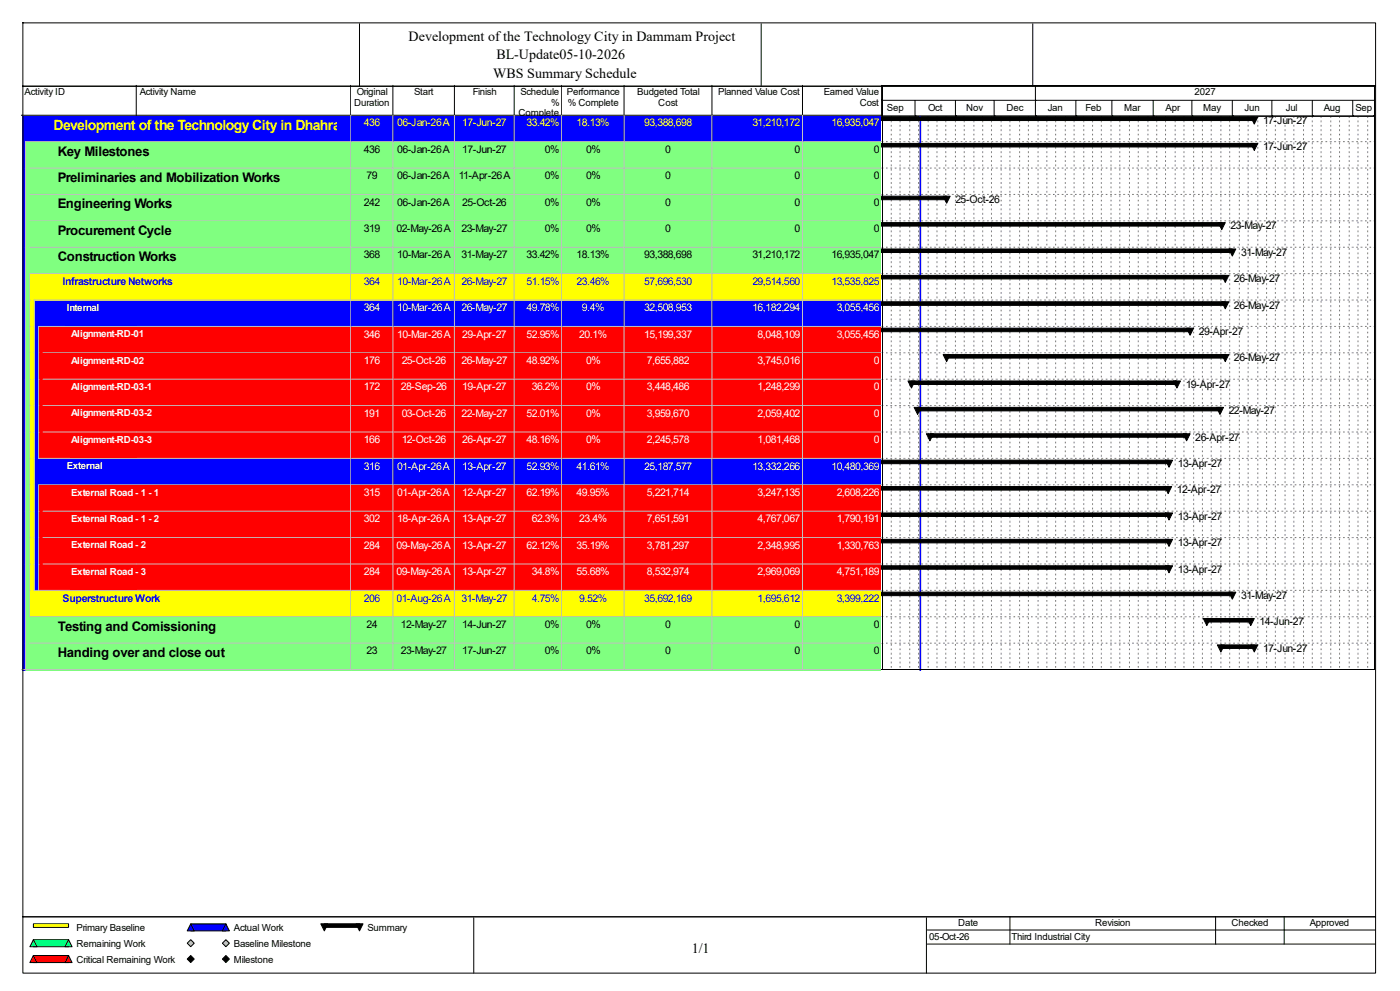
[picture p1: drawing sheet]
<svg xmlns="http://www.w3.org/2000/svg" width="420mm" height="297mm" viewBox="0 0 420 297" stroke-linecap="round" stroke-linejoin="round" font-family="sans-serif">
<defs><g id="words">
<g font-size="4.2">
<text x="122.6" y="12.4">Development of the Technology City in Dammam Project</text>
<text x="149" y="17.7">BL-Update05-10-2026</text>
<text x="147.9" y="23.5">WBS Summary Schedule</text>
<text x="207.5" y="285.6">1/1</text>
</g>
<text font-size="4.2" fill="#ff0" x="16.1" y="39">Development of the Technology City in Dhahran Project Recovery -REV.00</text>
<g font-size="4">
<text x="17.4" y="46.7">Key Milestones</text>
<text x="17.4" y="54.6">Preliminaries and Mobilization Works</text>
<text x="17.4" y="62.5">Engineering Works</text>
<text x="17.4" y="70.4">Procurement Cycle</text>
<text x="17.4" y="78.3">Construction Works</text>
<text x="17.4" y="189.1">Testing and Comissioning</text>
<text x="17.4" y="197">Handing over and close out</text>
</g>
<g font-size="3.2" fill="#ff0">
<text x="109.2" y="37.9">436</text>
<text x="119.2" y="37.9">06-Jan-26 A</text>
<text x="138.7" y="37.9">17-Jun-27</text>
<text x="157.9" y="37.9">33.42%</text>
<text x="173" y="37.9">18.13%</text>
<text x="193.3" y="37.9">93,388,698</text>
<text x="225.7" y="37.9">31,210,172</text>
<text x="249.5" y="37.9">16,935,047</text>
</g>
<g font-size="3.2">
<text x="378.9" y="37.1">17-Jun-27</text>
<text x="109.2" y="45.8">436</text>
<text x="119.2" y="45.8">06-Jan-26 A</text>
<text x="138.7" y="45.8">17-Jun-27</text>
<text x="163.5" y="45.8">0%</text>
<text x="175.9" y="45.8">0%</text>
<text x="199.6" y="45.8">0</text>
<text x="238.4" y="45.8">0</text>
<text x="262.1" y="45.8">0</text>
<text x="378.9" y="45">17-Jun-27</text>
<text x="109.9" y="53.7">79</text>
<text x="119.2" y="53.7">06-Jan-26 A</text>
<text x="137.7" y="53.7">11-Apr-26 A</text>
<text x="163.5" y="53.7">0%</text>
<text x="175.9" y="53.7">0%</text>
<text x="199.6" y="53.7">0</text>
<text x="238.4" y="53.7">0</text>
<text x="262.1" y="53.7">0</text>
<text x="109.2" y="61.6">242</text>
<text x="119.2" y="61.6">06-Jan-26 A</text>
<text x="138.7" y="61.6">25-Oct-26</text>
<text x="163.5" y="61.6">0%</text>
<text x="175.9" y="61.6">0%</text>
<text x="199.6" y="61.6">0</text>
<text x="238.4" y="61.6">0</text>
<text x="262.1" y="61.6">0</text>
<text x="286.6" y="60.8">25-Oct-26</text>
<text x="109.2" y="69.5">319</text>
<text x="118.9" y="69.5">02-May-26 A</text>
<text x="138.4" y="69.5">23-May-27</text>
<text x="163.5" y="69.5">0%</text>
<text x="175.9" y="69.5">0%</text>
<text x="199.6" y="69.5">0</text>
<text x="238.4" y="69.5">0</text>
<text x="262.1" y="69.5">0</text>
<text x="369.1" y="68.7">23-May-27</text>
<text x="109.2" y="77.5">368</text>
<text x="119.2" y="77.5">10-Mar-26 A</text>
<text x="138.4" y="77.5">31-May-27</text>
<text x="157.9" y="77.5">33.42%</text>
<text x="173" y="77.5">18.13%</text>
<text x="193.3" y="77.5">93,388,698</text>
<text x="225.7" y="77.5">31,210,172</text>
<text x="249.5" y="77.5">16,935,047</text>
<text x="372.3" y="76.7">31-May-27</text>
<text x="370.2" y="84.6">26-May-27</text>
<text x="370.2" y="92.5">26-May-27</text>
<text x="359.7" y="100.4">29-Apr-27</text>
<text x="370.2" y="108.3">26-May-27</text>
<text x="355.7" y="116.2">19-Apr-27</text>
<text x="368.6" y="124.1">22-May-27</text>
<text x="358.6" y="132">26-Apr-27</text>
<text x="353.3" y="139.9">13-Apr-27</text>
<text x="353.1" y="147.9">12-Apr-27</text>
<text x="353.3" y="155.8">13-Apr-27</text>
<text x="353.3" y="163.7">13-Apr-27</text>
<text x="353.3" y="171.6">13-Apr-27</text>
<text x="372.3" y="179.5">31-May-27</text>
<text x="109.9" y="188.2">24</text>
<text x="120.2" y="188.2">12-May-27</text>
<text x="138.7" y="188.2">14-Jun-27</text>
<text x="163.5" y="188.2">0%</text>
<text x="175.9" y="188.2">0%</text>
<text x="199.6" y="188.2">0</text>
<text x="238.4" y="188.2">0</text>
<text x="262.1" y="188.2">0</text>
<text x="377.9" y="187.4">14-Jun-27</text>
<text x="109.9" y="196.1">23</text>
<text x="120.2" y="196.1">23-May-27</text>
<text x="138.7" y="196.1">17-Jun-27</text>
<text x="163.5" y="196.1">0%</text>
<text x="175.9" y="196.1">0%</text>
<text x="199.6" y="196.1">0</text>
<text x="238.4" y="196.1">0</text>
<text x="262.1" y="196.1">0</text>
<text x="378.9" y="195.3">17-Jun-27</text>
</g>
<g font-size="3.2" fill="#00f">
<text x="18.7" y="85.5">Infrastructure Networks</text>
<text x="109.2" y="85.4">364</text>
<text x="119.2" y="85.4">10-Mar-26 A</text>
<text x="138.4" y="85.4">26-May-27</text>
<text x="157.9" y="85.4">51.15%</text>
<text x="173" y="85.4">23.46%</text>
<text x="193.3" y="85.4">57,696,530</text>
<text x="225.7" y="85.4">29,514,560</text>
<text x="249.5" y="85.4">13,535,825</text>
<text x="18.7" y="180.4">Superstructure Work</text>
<text x="109.2" y="180.3">206</text>
<text x="118.9" y="180.3">01-Aug-26 A</text>
<text x="138.4" y="180.3">31-May-27</text>
<text x="159.5" y="180.3">4.75%</text>
<text x="173.8" y="180.3">9.52%</text>
<text x="193.3" y="180.3">35,692,169</text>
<text x="227.3" y="180.3">1,695,612</text>
<text x="251" y="180.3">3,399,222</text>
</g>
<g font-size="3.2" fill="#fff">
<text x="109.2" y="93.3">364</text>
<text x="119.2" y="93.3">10-Mar-26 A</text>
<text x="138.4" y="93.3">26-May-27</text>
<text x="157.9" y="93.3">49.78%</text>
<text x="174.6" y="93.3">9.4%</text>
<text x="193.3" y="93.3">32,508,953</text>
<text x="225.7" y="93.3">16,182,294</text>
<text x="251" y="93.3">3,055,456</text>
<text x="109.2" y="101.2">346</text>
<text x="119.2" y="101.2">10-Mar-26 A</text>
<text x="138.7" y="101.2">29-Apr-27</text>
<text x="157.9" y="101.2">52.95%</text>
<text x="173.8" y="101.2">20.1%</text>
<text x="193.3" y="101.2">15,199,337</text>
<text x="227.3" y="101.2">8,048,109</text>
<text x="251" y="101.2">3,055,456</text>
<text x="109.2" y="109.1">176</text>
<text x="120.5" y="109.1">25-Oct-26</text>
<text x="138.4" y="109.1">26-May-27</text>
<text x="157.9" y="109.1">48.92%</text>
<text x="175.9" y="109.1">0%</text>
<text x="194.1" y="109.1">7,655,882</text>
<text x="227.3" y="109.1">3,745,016</text>
<text x="262.1" y="109.1">0</text>
<text x="109.2" y="117">172</text>
<text x="120.2" y="117">28-Sep-26</text>
<text x="138.7" y="117">19-Apr-27</text>
<text x="159.5" y="117">36.2%</text>
<text x="175.9" y="117">0%</text>
<text x="194.1" y="117">3,448,486</text>
<text x="227.3" y="117">1,248,299</text>
<text x="262.1" y="117">0</text>
<text x="109.2" y="124.9">191</text>
<text x="120.5" y="124.9">03-Oct-26</text>
<text x="138.4" y="124.9">22-May-27</text>
<text x="157.9" y="124.9">52.01%</text>
<text x="175.9" y="124.9">0%</text>
<text x="194.1" y="124.9">3,959,670</text>
<text x="227.3" y="124.9">2,059,402</text>
<text x="262.1" y="124.9">0</text>
<text x="109.2" y="132.8">166</text>
<text x="120.5" y="132.8">12-Oct-26</text>
<text x="138.7" y="132.8">26-Apr-27</text>
<text x="157.9" y="132.8">48.16%</text>
<text x="175.9" y="132.8">0%</text>
<text x="194.1" y="132.8">2,245,578</text>
<text x="227.3" y="132.8">1,081,468</text>
<text x="262.1" y="132.8">0</text>
<text x="109.2" y="140.8">316</text>
<text x="119.2" y="140.8">01-Apr-26 A</text>
<text x="138.7" y="140.8">13-Apr-27</text>
<text x="157.9" y="140.8">52.93%</text>
<text x="173" y="140.8">41.61%</text>
<text x="193.3" y="140.8">25,187,577</text>
<text x="225.7" y="140.8">13,332,266</text>
<text x="249.5" y="140.8">10,480,369</text>
<text x="109.2" y="148.7">315</text>
<text x="119.2" y="148.7">01-Apr-26 A</text>
<text x="138.7" y="148.7">12-Apr-27</text>
<text x="157.9" y="148.7">62.19%</text>
<text x="173" y="148.7">49.95%</text>
<text x="194.1" y="148.7">5,221,714</text>
<text x="227.3" y="148.7">3,247,135</text>
<text x="251" y="148.7">2,608,226</text>
<text x="109.2" y="156.5">302</text>
<text x="119.2" y="156.5">18-Apr-26 A</text>
<text x="138.7" y="156.5">13-Apr-27</text>
<text x="159.5" y="156.5">62.3%</text>
<text x="173.8" y="156.5">23.4%</text>
<text x="194.1" y="156.5">7,651,591</text>
<text x="227.3" y="156.5">4,767,067</text>
<text x="251" y="156.5">1,790,191</text>
<text x="109.2" y="164.5">284</text>
<text x="118.9" y="164.5">09-May-26 A</text>
<text x="138.7" y="164.5">13-Apr-27</text>
<text x="157.9" y="164.5">62.12%</text>
<text x="173" y="164.5">35.19%</text>
<text x="194.1" y="164.5">3,781,297</text>
<text x="227.3" y="164.5">2,348,995</text>
<text x="251" y="164.5">1,330,763</text>
<text x="109.2" y="172.4">284</text>
<text x="118.9" y="172.4">09-May-26 A</text>
<text x="138.7" y="172.4">13-Apr-27</text>
<text x="159.5" y="172.4">34.8%</text>
<text x="173" y="172.4">55.68%</text>
<text x="194.1" y="172.4">8,532,974</text>
<text x="227.3" y="172.4">2,969,069</text>
<text x="251" y="172.4">4,751,189</text>
</g>
<g font-size="2.9">
<text x="7.4" y="28.5">Activity ID</text>
<text x="41.9" y="28.5">Activity Name</text>
<text x="107.1" y="28.5">Original</text>
<text x="124.2" y="28.5">Start</text>
<text x="141.9" y="28.5">Finish</text>
<text x="156.1" y="28.5">Schedule</text>
<text x="170.1" y="28.5">Performance</text>
<text x="191.2" y="28.5">Budgeted Total</text>
<text x="215.4" y="28.5">Planned Value Cost</text>
<text x="247.1" y="28.5">Earned Value</text>
<text x="358.4" y="28.5">2027</text>
<text x="106.3" y="31.6">Duration</text>
<text x="155.6" y="34.8">Complete</text>
<text x="165.4" y="31.6">%</text>
<text x="170.4" y="31.6">% Complete</text>
<text x="197.5" y="31.6">Cost</text>
<text x="257.9" y="31.6">Cost</text>
<text x="266.1" y="33.2">Sep</text>
<text x="278.5" y="33.2">Oct</text>
<text x="289.8" y="33.2">Nov</text>
<text x="301.9" y="33.2">Dec</text>
<text x="314.3" y="33.2">Jan</text>
<text x="325.7" y="33.2">Feb</text>
<text x="337.3" y="33.2">Mar</text>
<text x="349.7" y="33.2">Apr</text>
<text x="361" y="33.2">May</text>
<text x="373.4" y="33.2">Jun</text>
<text x="385.8" y="33.2">Jul</text>
<text x="397.1" y="33.2">Aug</text>
<text x="406.6" y="33.2">Sep</text>
<text x="22.9" y="279">Primary Baseline</text>
<text x="70.1" y="279">Actual Work</text>
<text x="110.2" y="279">Summary</text>
<text x="278.7" y="281.9">05-Oct-26</text>
<text x="287.4" y="277.7">Date</text>
<text x="303.5" y="281.9">Third Industrial City</text>
<text x="328.6" y="277.7">Revision</text>
<text x="369.5" y="277.7">Checked</text>
<text x="392.9" y="277.7">Approved</text>
<text x="22.9" y="283.7">Remaining Work</text>
<text x="70.1" y="283.7">Baseline Milestone</text>
<text x="22.9" y="288.5">Critical Remaining Work</text>
<text x="70.1" y="288.5">Milestone</text>
</g>
<g font-size="2.9" fill="#fff">
<text x="20" y="93.2">Internal</text>
<text x="21.4" y="101.1">Alignment-RD-01</text>
<text x="21.4" y="109">Alignment-RD-02</text>
<text x="21.4" y="116.9">Alignment-RD-03-1</text>
<text x="21.4" y="124.8">Alignment-RD-03-2</text>
<text x="21.4" y="132.7">Alignment-RD-03-3</text>
<text x="20" y="140.6">External</text>
<text x="21.4" y="148.6">External Road - 1 - 1</text>
<text x="21.4" y="156.4">External Road - 1 - 2</text>
<text x="21.4" y="164.3">External Road - 2</text>
<text x="21.4" y="172.3">External Road - 3</text>
</g>
</g></defs>
<path d="M40.9 25.6v8.9h-34.6" fill="none" stroke="#000" stroke-width=".3"/>
<path d="M41.1 25.6h64.4v9.2h-64.4z" fill="#fff"/>
<path d="M105.2 25.6v8.9h-64.3" fill="none" stroke="#000" stroke-width=".3"/>
<path d="M105.5 25.6h12.7v9.2h-12.7z" fill="#fff"/>
<path d="M117.9 25.6v8.9h-12.7" fill="none" stroke="#000" stroke-width=".3"/>
<path d="M118.2 25.6h18.4v9.2h-18.4z" fill="#fff"/>
<path d="M136.3 25.6v8.9h-18.4" fill="none" stroke="#000" stroke-width=".3"/>
<path d="M136.6 25.6h17.9v9.2h-17.9z" fill="#fff"/>
<path d="M154.3 25.6v8.9h-18" fill="none" stroke="#000" stroke-width=".3"/>
<path d="M154.5 25.6h14.3v9.2h-14.3z" fill="#fff"/>
<path d="M168.5 25.6v8.9h-14.2" fill="none" stroke="#000" stroke-width=".3"/>
<path d="M168.8 25.6h18.7v9.2h-18.7z" fill="#fff"/>
<path d="M187.2 25.6v8.9h-18.7" fill="none" stroke="#000" stroke-width=".3"/>
<path d="M187.5 25.6h26.4v9.2h-26.4z" fill="#fff"/>
<path d="M213.6 25.6v8.9h-26.4" fill="none" stroke="#000" stroke-width=".3"/>
<path d="M213.9 25.6h27.1v9.2h-27.1z" fill="#fff"/>
<path d="M240.7 25.6v8.9h-27.1" fill="none" stroke="#000" stroke-width=".3"/>
<path d="M241 25.6h23.8v9.2h-23.8z" fill="#fff"/>
<path d="M264.5 25.6v8.9h-23.8" fill="none" stroke="#000" stroke-width=".3"/>
<path d="M6.6 34.8h34.5v7.9h-34.5z" fill="#00f"/>
<path d="M7.6 42.5h33.5" fill="none" stroke="#c0c0c0" stroke-width=".3"/>
<g fill="#00f">
<path d="M41.1 34.8h64.4v7.9h-64.4z"/>
<path d="M15.8 35.3h88.9v6.9h-88.9z"/>
</g>
<path d="M105.2 34.5v8h-64.1" fill="none" stroke="#c0c0c0" stroke-width=".3"/>
<g fill="#00f">
<path d="M105.5 34.8h12.7v7.9h-12.7z"/>
<path d="M106 35.3h11.3v6.9h-11.3z"/>
</g>
<path d="M117.9 34.5v8h-12.4" fill="none" stroke="#c0c0c0" stroke-width=".3"/>
<g fill="#00f">
<path d="M118.2 34.8h18.4v7.9h-18.4z"/>
<path d="M118.7 35.3h17.1v6.9h-17.1z"/>
</g>
<path d="M136.3 34.5v8h-18.2" fill="none" stroke="#c0c0c0" stroke-width=".3"/>
<g fill="#00f">
<path d="M136.6 34.8h17.9v7.9h-17.9z"/>
<path d="M137.1 35.3h16.6v6.9h-16.6z"/>
</g>
<path d="M154.3 34.5v8h-17.7" fill="none" stroke="#c0c0c0" stroke-width=".3"/>
<g fill="#00f">
<path d="M154.5 34.8h14.3v7.9h-14.3z"/>
<path d="M155.1 35.3h12.9v6.9h-12.9z"/>
</g>
<path d="M168.5 34.5v8h-14" fill="none" stroke="#c0c0c0" stroke-width=".3"/>
<g fill="#00f">
<path d="M168.8 34.8h18.7v7.9h-18.7z"/>
<path d="M169.3 35.3h17.4v6.9h-17.4z"/>
</g>
<path d="M187.2 34.5v8h-18.4" fill="none" stroke="#c0c0c0" stroke-width=".3"/>
<g fill="#00f">
<path d="M187.5 34.8h26.4v7.9h-26.4z"/>
<path d="M188 35.3h25.1v6.9h-25.1z"/>
</g>
<path d="M213.6 34.5v8h-26.1" fill="none" stroke="#c0c0c0" stroke-width=".3"/>
<g fill="#00f">
<path d="M213.9 34.8h27.1v7.9h-27.1z"/>
<path d="M214.4 35.3h25.8v6.9h-25.8z"/>
</g>
<path d="M240.7 34.5v8h-26.8" fill="none" stroke="#c0c0c0" stroke-width=".3"/>
<g fill="#00f">
<path d="M241 34.8h23.8v7.9h-23.8z"/>
<path d="M241.6 35.3h22.3v6.9h-22.3z"/>
</g>
<path d="M264.5 34.5v8h-23.5" fill="none" stroke="#c0c0c0" stroke-width=".3"/>
<path d="M6.6 42.7h1.3v7.9h-1.3z" fill="#00f"/>
<path d="M7.6 42.5v8.1" fill="none" stroke="#c0c0c0" stroke-width=".3"/>
<path d="M7.9 42.7h33.2v7.9h-33.2z" fill="#80ff80"/>
<path d="M9 50.4h32.1" fill="none" stroke="#c0c0c0" stroke-width=".3"/>
<g fill="#80ff80">
<path d="M41.1 42.7h64.4v7.9h-64.4z"/>
<path d="M17.1 43.3h87.6v6.8h-87.6z"/>
</g>
<path d="M105.2 42.5v7.9h-64.1" fill="none" stroke="#c0c0c0" stroke-width=".3"/>
<g fill="#80ff80">
<path d="M105.5 42.7h12.7v7.9h-12.7z"/>
<path d="M106 43.3h11.3v6.8h-11.3z"/>
</g>
<path d="M117.9 42.5v7.9h-12.4" fill="none" stroke="#c0c0c0" stroke-width=".3"/>
<g fill="#80ff80">
<path d="M118.2 42.7h18.4v7.9h-18.4z"/>
<path d="M118.7 43.3h17.1v6.8h-17.1z"/>
</g>
<path d="M136.3 42.5v7.9h-18.2" fill="none" stroke="#c0c0c0" stroke-width=".3"/>
<g fill="#80ff80">
<path d="M136.6 42.7h17.9v7.9h-17.9z"/>
<path d="M137.1 43.3h16.6v6.8h-16.6z"/>
</g>
<path d="M154.3 42.5v7.9h-17.7" fill="none" stroke="#c0c0c0" stroke-width=".3"/>
<g fill="#80ff80">
<path d="M154.5 42.7h14.3v7.9h-14.3z"/>
<path d="M155.1 43.3h12.9v6.8h-12.9z"/>
</g>
<path d="M168.5 42.5v7.9h-14" fill="none" stroke="#c0c0c0" stroke-width=".3"/>
<g fill="#80ff80">
<path d="M168.8 42.7h18.7v7.9h-18.7z"/>
<path d="M169.3 43.3h17.4v6.8h-17.4z"/>
</g>
<path d="M187.2 42.5v7.9h-18.4" fill="none" stroke="#c0c0c0" stroke-width=".3"/>
<g fill="#80ff80">
<path d="M187.5 42.7h26.4v7.9h-26.4z"/>
<path d="M188 43.3h25.1v6.8h-25.1z"/>
</g>
<path d="M213.6 42.5v7.9h-26.1" fill="none" stroke="#c0c0c0" stroke-width=".3"/>
<g fill="#80ff80">
<path d="M213.9 42.7h27.1v7.9h-27.1z"/>
<path d="M214.4 43.3h25.8v6.8h-25.8z"/>
</g>
<path d="M240.7 42.5v7.9h-26.8" fill="none" stroke="#c0c0c0" stroke-width=".3"/>
<g fill="#80ff80">
<path d="M241 42.7h23.8v7.9h-23.8z"/>
<path d="M241.6 43.3h22.3v6.8h-22.3z"/>
</g>
<path d="M264.5 42.5v7.9h-23.5" fill="none" stroke="#c0c0c0" stroke-width=".3"/>
<path d="M6.6 50.6h1.3v7.9h-1.3z" fill="#00f"/>
<path d="M7.6 50.4v8.1" fill="none" stroke="#c0c0c0" stroke-width=".3"/>
<path d="M7.9 50.6h33.2v7.9h-33.2z" fill="#80ff80"/>
<path d="M9 58.3h32.1" fill="none" stroke="#c0c0c0" stroke-width=".3"/>
<g fill="#80ff80">
<path d="M41.1 50.6h64.4v7.9h-64.4z"/>
<path d="M17.1 51.1h87.6v6.9h-87.6z"/>
</g>
<path d="M105.2 50.4v7.9h-64.1" fill="none" stroke="#c0c0c0" stroke-width=".3"/>
<g fill="#80ff80">
<path d="M105.5 50.6h12.7v7.9h-12.7z"/>
<path d="M106 51.1h11.3v6.9h-11.3z"/>
</g>
<path d="M117.9 50.4v7.9h-12.4" fill="none" stroke="#c0c0c0" stroke-width=".3"/>
<g fill="#80ff80">
<path d="M118.2 50.6h18.4v7.9h-18.4z"/>
<path d="M118.7 51.1h17.1v6.9h-17.1z"/>
</g>
<path d="M136.3 50.4v7.9h-18.2" fill="none" stroke="#c0c0c0" stroke-width=".3"/>
<g fill="#80ff80">
<path d="M136.6 50.6h17.9v7.9h-17.9z"/>
<path d="M137.1 51.1h16.6v6.9h-16.6z"/>
</g>
<path d="M154.3 50.4v7.9h-17.7" fill="none" stroke="#c0c0c0" stroke-width=".3"/>
<g fill="#80ff80">
<path d="M154.5 50.6h14.3v7.9h-14.3z"/>
<path d="M155.1 51.1h12.9v6.9h-12.9z"/>
</g>
<path d="M168.5 50.4v7.9h-14" fill="none" stroke="#c0c0c0" stroke-width=".3"/>
<g fill="#80ff80">
<path d="M168.8 50.6h18.7v7.9h-18.7z"/>
<path d="M169.3 51.1h17.4v6.9h-17.4z"/>
</g>
<path d="M187.2 50.4v7.9h-18.4" fill="none" stroke="#c0c0c0" stroke-width=".3"/>
<g fill="#80ff80">
<path d="M187.5 50.6h26.4v7.9h-26.4z"/>
<path d="M188 51.1h25.1v6.9h-25.1z"/>
</g>
<path d="M213.6 50.4v7.9h-26.1" fill="none" stroke="#c0c0c0" stroke-width=".3"/>
<g fill="#80ff80">
<path d="M213.9 50.6h27.1v7.9h-27.1z"/>
<path d="M214.4 51.1h25.8v6.9h-25.8z"/>
</g>
<path d="M240.7 50.4v7.9h-26.8" fill="none" stroke="#c0c0c0" stroke-width=".3"/>
<g fill="#80ff80">
<path d="M241 50.6h23.8v7.9h-23.8z"/>
<path d="M241.6 51.1h22.3v6.9h-22.3z"/>
</g>
<path d="M264.5 50.4v7.9h-23.5" fill="none" stroke="#c0c0c0" stroke-width=".3"/>
<path d="M6.6 58.5h1.3v8h-1.3z" fill="#00f"/>
<path d="M7.6 58.3v8.2" fill="none" stroke="#c0c0c0" stroke-width=".3"/>
<path d="M7.9 58.5h33.2v8h-33.2z" fill="#80ff80"/>
<path d="M9 66.2h32.1" fill="none" stroke="#c0c0c0" stroke-width=".3"/>
<g fill="#80ff80">
<path d="M41.1 58.5h64.4v8h-64.4z"/>
<path d="M17.1 59.1h87.6v6.8h-87.6z"/>
</g>
<path d="M105.2 58.3v7.9h-64.1" fill="none" stroke="#c0c0c0" stroke-width=".3"/>
<g fill="#80ff80">
<path d="M105.5 58.5h12.7v8h-12.7z"/>
<path d="M106 59.1h11.3v6.8h-11.3z"/>
</g>
<path d="M117.9 58.3v7.9h-12.4" fill="none" stroke="#c0c0c0" stroke-width=".3"/>
<g fill="#80ff80">
<path d="M118.2 58.5h18.4v8h-18.4z"/>
<path d="M118.7 59.1h17.1v6.8h-17.1z"/>
</g>
<path d="M136.3 58.3v7.9h-18.2" fill="none" stroke="#c0c0c0" stroke-width=".3"/>
<g fill="#80ff80">
<path d="M136.6 58.5h17.9v8h-17.9z"/>
<path d="M137.1 59.1h16.6v6.8h-16.6z"/>
</g>
<path d="M154.3 58.3v7.9h-17.7" fill="none" stroke="#c0c0c0" stroke-width=".3"/>
<g fill="#80ff80">
<path d="M154.5 58.5h14.3v8h-14.3z"/>
<path d="M155.1 59.1h12.9v6.8h-12.9z"/>
</g>
<path d="M168.5 58.3v7.9h-14" fill="none" stroke="#c0c0c0" stroke-width=".3"/>
<g fill="#80ff80">
<path d="M168.8 58.5h18.7v8h-18.7z"/>
<path d="M169.3 59.1h17.4v6.8h-17.4z"/>
</g>
<path d="M187.2 58.3v7.9h-18.4" fill="none" stroke="#c0c0c0" stroke-width=".3"/>
<g fill="#80ff80">
<path d="M187.5 58.5h26.4v8h-26.4z"/>
<path d="M188 59.1h25.1v6.8h-25.1z"/>
</g>
<path d="M213.6 58.3v7.9h-26.1" fill="none" stroke="#c0c0c0" stroke-width=".3"/>
<g fill="#80ff80">
<path d="M213.9 58.5h27.1v8h-27.1z"/>
<path d="M214.4 59.1h25.8v6.8h-25.8z"/>
</g>
<path d="M240.7 58.3v7.9h-26.8" fill="none" stroke="#c0c0c0" stroke-width=".3"/>
<g fill="#80ff80">
<path d="M241 58.5h23.8v8h-23.8z"/>
<path d="M241.6 59.1h22.3v6.8h-22.3z"/>
</g>
<path d="M264.5 58.3v7.9h-23.5" fill="none" stroke="#c0c0c0" stroke-width=".3"/>
<path d="M6.6 66.5h1.3v7.9h-1.3z" fill="#00f"/>
<path d="M7.6 66.2v8.2" fill="none" stroke="#c0c0c0" stroke-width=".3"/>
<path d="M7.9 66.5h33.2v7.9h-33.2z" fill="#80ff80"/>
<path d="M9 74.1h32.1" fill="none" stroke="#c0c0c0" stroke-width=".3"/>
<g fill="#80ff80">
<path d="M41.1 66.5h64.4v7.9h-64.4z"/>
<path d="M17.1 67h87.6v6.8h-87.6z"/>
</g>
<path d="M105.2 66.2v7.9h-64.1" fill="none" stroke="#c0c0c0" stroke-width=".3"/>
<g fill="#80ff80">
<path d="M105.5 66.5h12.7v7.9h-12.7z"/>
<path d="M106 67h11.3v6.8h-11.3z"/>
</g>
<path d="M117.9 66.2v7.9h-12.4" fill="none" stroke="#c0c0c0" stroke-width=".3"/>
<g fill="#80ff80">
<path d="M118.2 66.5h18.4v7.9h-18.4z"/>
<path d="M118.7 67h17.1v6.8h-17.1z"/>
</g>
<path d="M136.3 66.2v7.9h-18.2" fill="none" stroke="#c0c0c0" stroke-width=".3"/>
<g fill="#80ff80">
<path d="M136.6 66.5h17.9v7.9h-17.9z"/>
<path d="M137.1 67h16.6v6.8h-16.6z"/>
</g>
<path d="M154.3 66.2v7.9h-17.7" fill="none" stroke="#c0c0c0" stroke-width=".3"/>
<g fill="#80ff80">
<path d="M154.5 66.5h14.3v7.9h-14.3z"/>
<path d="M155.1 67h12.9v6.8h-12.9z"/>
</g>
<path d="M168.5 66.2v7.9h-14" fill="none" stroke="#c0c0c0" stroke-width=".3"/>
<g fill="#80ff80">
<path d="M168.8 66.5h18.7v7.9h-18.7z"/>
<path d="M169.3 67h17.4v6.8h-17.4z"/>
</g>
<path d="M187.2 66.2v7.9h-18.4" fill="none" stroke="#c0c0c0" stroke-width=".3"/>
<g fill="#80ff80">
<path d="M187.5 66.5h26.4v7.9h-26.4z"/>
<path d="M188 67h25.1v6.8h-25.1z"/>
</g>
<path d="M213.6 66.2v7.9h-26.1" fill="none" stroke="#c0c0c0" stroke-width=".3"/>
<g fill="#80ff80">
<path d="M213.9 66.5h27.1v7.9h-27.1z"/>
<path d="M214.4 67h25.8v6.8h-25.8z"/>
</g>
<path d="M240.7 66.2v7.9h-26.8" fill="none" stroke="#c0c0c0" stroke-width=".3"/>
<g fill="#80ff80">
<path d="M241 66.5h23.8v7.9h-23.8z"/>
<path d="M241.6 67h22.3v6.8h-22.3z"/>
</g>
<path d="M264.5 66.2v7.9h-23.5" fill="none" stroke="#c0c0c0" stroke-width=".3"/>
<path d="M6.6 74.4h1.3v7.9h-1.3z" fill="#00f"/>
<path d="M7.6 74.1v8.2" fill="none" stroke="#c0c0c0" stroke-width=".3"/>
<path d="M7.9 74.4h33.2v7.9h-33.2z" fill="#80ff80"/>
<path d="M9 82h32.1" fill="none" stroke="#c0c0c0" stroke-width=".3"/>
<g fill="#80ff80">
<path d="M41.1 74.4h64.4v7.9h-64.4z"/>
<path d="M17.1 74.9h87.6v6.8h-87.6z"/>
</g>
<path d="M105.2 74.1v7.9h-64.1" fill="none" stroke="#c0c0c0" stroke-width=".3"/>
<g fill="#80ff80">
<path d="M105.5 74.4h12.7v7.9h-12.7z"/>
<path d="M106 74.9h11.3v6.8h-11.3z"/>
</g>
<path d="M117.9 74.1v7.9h-12.4" fill="none" stroke="#c0c0c0" stroke-width=".3"/>
<g fill="#80ff80">
<path d="M118.2 74.4h18.4v7.9h-18.4z"/>
<path d="M118.7 74.9h17.1v6.8h-17.1z"/>
</g>
<path d="M136.3 74.1v7.9h-18.2" fill="none" stroke="#c0c0c0" stroke-width=".3"/>
<g fill="#80ff80">
<path d="M136.6 74.4h17.9v7.9h-17.9z"/>
<path d="M137.1 74.9h16.6v6.8h-16.6z"/>
</g>
<path d="M154.3 74.1v7.9h-17.7" fill="none" stroke="#c0c0c0" stroke-width=".3"/>
<g fill="#80ff80">
<path d="M154.5 74.4h14.3v7.9h-14.3z"/>
<path d="M155.1 74.9h12.9v6.8h-12.9z"/>
</g>
<path d="M168.5 74.1v7.9h-14" fill="none" stroke="#c0c0c0" stroke-width=".3"/>
<g fill="#80ff80">
<path d="M168.8 74.4h18.7v7.9h-18.7z"/>
<path d="M169.3 74.9h17.4v6.8h-17.4z"/>
</g>
<path d="M187.2 74.1v7.9h-18.4" fill="none" stroke="#c0c0c0" stroke-width=".3"/>
<g fill="#80ff80">
<path d="M187.5 74.4h26.4v7.9h-26.4z"/>
<path d="M188 74.9h25.1v6.8h-25.1z"/>
</g>
<path d="M213.6 74.1v7.9h-26.1" fill="none" stroke="#c0c0c0" stroke-width=".3"/>
<g fill="#80ff80">
<path d="M213.9 74.4h27.1v7.9h-27.1z"/>
<path d="M214.4 74.9h25.8v6.8h-25.8z"/>
</g>
<path d="M240.7 74.1v7.9h-26.8" fill="none" stroke="#c0c0c0" stroke-width=".3"/>
<g fill="#80ff80">
<path d="M241 74.4h23.8v7.9h-23.8z"/>
<path d="M241.6 74.9h22.3v6.8h-22.3z"/>
</g>
<path d="M264.5 74.1v7.9h-23.5" fill="none" stroke="#c0c0c0" stroke-width=".3"/>
<path d="M6.6 82.3h1.3v7.9h-1.3z" fill="#00f"/>
<path d="M7.6 82v8.2" fill="none" stroke="#c0c0c0" stroke-width=".3"/>
<path d="M7.9 82.3h1.3v7.9h-1.3z" fill="#80ff80"/>
<path d="M9 82v8.2" fill="none" stroke="#c0c0c0" stroke-width=".3"/>
<path d="M9.2 82.3h31.9v7.9h-31.9z" fill="#ff0"/>
<path d="M10.3 89.9h30.8" fill="none" stroke="#c0c0c0" stroke-width=".3"/>
<g fill="#ff0">
<path d="M41.1 82.3h64.4v7.9h-64.4z"/>
<path d="M18.5 82.8h86.2v6.9h-86.2z"/>
</g>
<path d="M105.2 82v7.9h-64.1" fill="none" stroke="#c0c0c0" stroke-width=".3"/>
<g fill="#ff0">
<path d="M105.5 82.3h12.7v7.9h-12.7z"/>
<path d="M106 82.8h11.3v6.9h-11.3z"/>
</g>
<path d="M117.9 82v7.9h-12.4" fill="none" stroke="#c0c0c0" stroke-width=".3"/>
<g fill="#ff0">
<path d="M118.2 82.3h18.4v7.9h-18.4z"/>
<path d="M118.7 82.8h17.1v6.9h-17.1z"/>
</g>
<path d="M136.3 82v7.9h-18.2" fill="none" stroke="#c0c0c0" stroke-width=".3"/>
<g fill="#ff0">
<path d="M136.6 82.3h17.9v7.9h-17.9z"/>
<path d="M137.1 82.8h16.6v6.9h-16.6z"/>
</g>
<path d="M154.3 82v7.9h-17.7" fill="none" stroke="#c0c0c0" stroke-width=".3"/>
<g fill="#ff0">
<path d="M154.5 82.3h14.3v7.9h-14.3z"/>
<path d="M155.1 82.8h12.9v6.9h-12.9z"/>
</g>
<path d="M168.5 82v7.9h-14" fill="none" stroke="#c0c0c0" stroke-width=".3"/>
<g fill="#ff0">
<path d="M168.8 82.3h18.7v7.9h-18.7z"/>
<path d="M169.3 82.8h17.4v6.9h-17.4z"/>
</g>
<path d="M187.2 82v7.9h-18.4" fill="none" stroke="#c0c0c0" stroke-width=".3"/>
<g fill="#ff0">
<path d="M187.5 82.3h26.4v7.9h-26.4z"/>
<path d="M188 82.8h25.1v6.9h-25.1z"/>
</g>
<path d="M213.6 82v7.9h-26.1" fill="none" stroke="#c0c0c0" stroke-width=".3"/>
<g fill="#ff0">
<path d="M213.9 82.3h27.1v7.9h-27.1z"/>
<path d="M214.4 82.8h25.8v6.9h-25.8z"/>
</g>
<path d="M240.7 82v7.9h-26.8" fill="none" stroke="#c0c0c0" stroke-width=".3"/>
<g fill="#ff0">
<path d="M241 82.3h23.8v7.9h-23.8z"/>
<path d="M241.6 82.8h22.3v6.9h-22.3z"/>
</g>
<path d="M264.5 82v7.9h-23.5" fill="none" stroke="#c0c0c0" stroke-width=".3"/>
<path d="M6.6 90.2h1.3v7.9h-1.3z" fill="#00f"/>
<path d="M7.6 89.9v8.2" fill="none" stroke="#c0c0c0" stroke-width=".3"/>
<path d="M7.9 90.2h1.3v7.9h-1.3z" fill="#80ff80"/>
<path d="M9 89.9v8.2" fill="none" stroke="#c0c0c0" stroke-width=".3"/>
<path d="M9.2 90.2h1.3v7.9h-1.3z" fill="#ff0"/>
<path d="M10.3 89.9v8.2" fill="none" stroke="#c0c0c0" stroke-width=".3"/>
<path d="M10.5 90.2h30.6v7.9h-30.6z" fill="#00f"/>
<path d="M11.6 97.8h29.5" fill="none" stroke="#c0c0c0" stroke-width=".3"/>
<g fill="#00f">
<path d="M41.1 90.2h64.4v7.9h-64.4z"/>
<path d="M19.8 90.7h84.9v6.9h-84.9z"/>
</g>
<path d="M105.2 89.9v7.9h-64.1" fill="none" stroke="#c0c0c0" stroke-width=".3"/>
<g fill="#00f">
<path d="M105.5 90.2h12.7v7.9h-12.7z"/>
<path d="M106 90.7h11.3v6.9h-11.3z"/>
</g>
<path d="M117.9 89.9v7.9h-12.4" fill="none" stroke="#c0c0c0" stroke-width=".3"/>
<g fill="#00f">
<path d="M118.2 90.2h18.4v7.9h-18.4z"/>
<path d="M118.7 90.7h17.1v6.9h-17.1z"/>
</g>
<path d="M136.3 89.9v7.9h-18.2" fill="none" stroke="#c0c0c0" stroke-width=".3"/>
<g fill="#00f">
<path d="M136.6 90.2h17.9v7.9h-17.9z"/>
<path d="M137.1 90.7h16.6v6.9h-16.6z"/>
</g>
<path d="M154.3 89.9v7.9h-17.7" fill="none" stroke="#c0c0c0" stroke-width=".3"/>
<g fill="#00f">
<path d="M154.5 90.2h14.3v7.9h-14.3z"/>
<path d="M155.1 90.7h12.9v6.9h-12.9z"/>
</g>
<path d="M168.5 89.9v7.9h-14" fill="none" stroke="#c0c0c0" stroke-width=".3"/>
<g fill="#00f">
<path d="M168.8 90.2h18.7v7.9h-18.7z"/>
<path d="M169.3 90.7h17.4v6.9h-17.4z"/>
</g>
<path d="M187.2 89.9v7.9h-18.4" fill="none" stroke="#c0c0c0" stroke-width=".3"/>
<g fill="#00f">
<path d="M187.5 90.2h26.4v7.9h-26.4z"/>
<path d="M188 90.7h25.1v6.9h-25.1z"/>
</g>
<path d="M213.6 89.9v7.9h-26.1" fill="none" stroke="#c0c0c0" stroke-width=".3"/>
<g fill="#00f">
<path d="M213.9 90.2h27.1v7.9h-27.1z"/>
<path d="M214.4 90.7h25.8v6.9h-25.8z"/>
</g>
<path d="M240.7 89.9v7.9h-26.8" fill="none" stroke="#c0c0c0" stroke-width=".3"/>
<g fill="#00f">
<path d="M241 90.2h23.8v7.9h-23.8z"/>
<path d="M241.6 90.7h22.3v6.9h-22.3z"/>
</g>
<path d="M264.5 89.9v7.9h-23.5" fill="none" stroke="#c0c0c0" stroke-width=".3"/>
<path d="M6.6 98.1h1.3v7.9h-1.3z" fill="#00f"/>
<path d="M7.6 97.8v8.2" fill="none" stroke="#c0c0c0" stroke-width=".3"/>
<path d="M7.9 98.1h1.3v7.9h-1.3z" fill="#80ff80"/>
<path d="M9 97.8v8.2" fill="none" stroke="#c0c0c0" stroke-width=".3"/>
<path d="M9.2 98.1h1.3v7.9h-1.3z" fill="#ff0"/>
<path d="M10.3 97.8v8.2" fill="none" stroke="#c0c0c0" stroke-width=".3"/>
<path d="M10.5 98.1h1.4v7.9h-1.4z" fill="#00f"/>
<path d="M11.6 97.8v8.2" fill="none" stroke="#c0c0c0" stroke-width=".3"/>
<path d="M11.9 98.1h29.2v7.9h-29.2z" fill="#f00"/>
<path d="M12.9 105.7h28.2" fill="none" stroke="#c0c0c0" stroke-width=".3"/>
<g fill="#f00">
<path d="M41.1 98.1h64.4v7.9h-64.4z"/>
<path d="M21.1 98.6h83.6v6.9h-83.6z"/>
</g>
<path d="M105.2 97.8v7.9h-64.1" fill="none" stroke="#c0c0c0" stroke-width=".3"/>
<g fill="#f00">
<path d="M105.5 98.1h12.7v7.9h-12.7z"/>
<path d="M106 98.6h11.3v6.9h-11.3z"/>
</g>
<path d="M117.9 97.8v7.9h-12.4" fill="none" stroke="#c0c0c0" stroke-width=".3"/>
<g fill="#f00">
<path d="M118.2 98.1h18.4v7.9h-18.4z"/>
<path d="M118.7 98.6h17.1v6.9h-17.1z"/>
</g>
<path d="M136.3 97.8v7.9h-18.2" fill="none" stroke="#c0c0c0" stroke-width=".3"/>
<g fill="#f00">
<path d="M136.6 98.1h17.9v7.9h-17.9z"/>
<path d="M137.1 98.6h16.6v6.9h-16.6z"/>
</g>
<path d="M154.3 97.8v7.9h-17.7" fill="none" stroke="#c0c0c0" stroke-width=".3"/>
<g fill="#f00">
<path d="M154.5 98.1h14.3v7.9h-14.3z"/>
<path d="M155.1 98.6h12.9v6.9h-12.9z"/>
</g>
<path d="M168.5 97.8v7.9h-14" fill="none" stroke="#c0c0c0" stroke-width=".3"/>
<g fill="#f00">
<path d="M168.8 98.1h18.7v7.9h-18.7z"/>
<path d="M169.3 98.6h17.4v6.9h-17.4z"/>
</g>
<path d="M187.2 97.8v7.9h-18.4" fill="none" stroke="#c0c0c0" stroke-width=".3"/>
<g fill="#f00">
<path d="M187.5 98.1h26.4v7.9h-26.4z"/>
<path d="M188 98.6h25.1v6.9h-25.1z"/>
</g>
<path d="M213.6 97.8v7.9h-26.1" fill="none" stroke="#c0c0c0" stroke-width=".3"/>
<g fill="#f00">
<path d="M213.9 98.1h27.1v7.9h-27.1z"/>
<path d="M214.4 98.6h25.8v6.9h-25.8z"/>
</g>
<path d="M240.7 97.8v7.9h-26.8" fill="none" stroke="#c0c0c0" stroke-width=".3"/>
<g fill="#f00">
<path d="M241 98.1h23.8v7.9h-23.8z"/>
<path d="M241.6 98.6h22.3v6.9h-22.3z"/>
</g>
<path d="M264.5 97.8v7.9h-23.5" fill="none" stroke="#c0c0c0" stroke-width=".3"/>
<path d="M6.6 106h1.3v7.9h-1.3z" fill="#00f"/>
<path d="M7.6 105.7v8.2" fill="none" stroke="#c0c0c0" stroke-width=".3"/>
<path d="M7.9 106h1.3v7.9h-1.3z" fill="#80ff80"/>
<path d="M9 105.7v8.2" fill="none" stroke="#c0c0c0" stroke-width=".3"/>
<path d="M9.2 106h1.3v7.9h-1.3z" fill="#ff0"/>
<path d="M10.3 105.7v8.2" fill="none" stroke="#c0c0c0" stroke-width=".3"/>
<path d="M10.5 106h1.4v7.9h-1.4z" fill="#00f"/>
<path d="M11.6 105.7v8.2" fill="none" stroke="#c0c0c0" stroke-width=".3"/>
<path d="M11.9 106h29.2v7.9h-29.2z" fill="#f00"/>
<path d="M12.9 113.6h28.2" fill="none" stroke="#c0c0c0" stroke-width=".3"/>
<g fill="#f00">
<path d="M41.1 106h64.4v7.9h-64.4z"/>
<path d="M21.1 106.6h83.6v6.8h-83.6z"/>
</g>
<path d="M105.2 105.7v7.9h-64.1" fill="none" stroke="#c0c0c0" stroke-width=".3"/>
<g fill="#f00">
<path d="M105.5 106h12.7v7.9h-12.7z"/>
<path d="M106 106.6h11.3v6.8h-11.3z"/>
</g>
<path d="M117.9 105.7v7.9h-12.4" fill="none" stroke="#c0c0c0" stroke-width=".3"/>
<g fill="#f00">
<path d="M118.2 106h18.4v7.9h-18.4z"/>
<path d="M118.7 106.6h17.1v6.8h-17.1z"/>
</g>
<path d="M136.3 105.7v7.9h-18.2" fill="none" stroke="#c0c0c0" stroke-width=".3"/>
<g fill="#f00">
<path d="M136.6 106h17.9v7.9h-17.9z"/>
<path d="M137.1 106.6h16.6v6.8h-16.6z"/>
</g>
<path d="M154.3 105.7v7.9h-17.7" fill="none" stroke="#c0c0c0" stroke-width=".3"/>
<g fill="#f00">
<path d="M154.5 106h14.3v7.9h-14.3z"/>
<path d="M155.1 106.6h12.9v6.8h-12.9z"/>
</g>
<path d="M168.5 105.7v7.9h-14" fill="none" stroke="#c0c0c0" stroke-width=".3"/>
<g fill="#f00">
<path d="M168.8 106h18.7v7.9h-18.7z"/>
<path d="M169.3 106.6h17.4v6.8h-17.4z"/>
</g>
<path d="M187.2 105.7v7.9h-18.4" fill="none" stroke="#c0c0c0" stroke-width=".3"/>
<g fill="#f00">
<path d="M187.5 106h26.4v7.9h-26.4z"/>
<path d="M188 106.6h25.1v6.8h-25.1z"/>
</g>
<path d="M213.6 105.7v7.9h-26.1" fill="none" stroke="#c0c0c0" stroke-width=".3"/>
<g fill="#f00">
<path d="M213.9 106h27.1v7.9h-27.1z"/>
<path d="M214.4 106.6h25.8v6.8h-25.8z"/>
</g>
<path d="M240.7 105.7v7.9h-26.8" fill="none" stroke="#c0c0c0" stroke-width=".3"/>
<g fill="#f00">
<path d="M241 106h23.8v7.9h-23.8z"/>
<path d="M241.6 106.6h22.3v6.8h-22.3z"/>
</g>
<path d="M264.5 105.7v7.9h-23.5" fill="none" stroke="#c0c0c0" stroke-width=".3"/>
<path d="M6.6 113.9h1.3v7.9h-1.3z" fill="#00f"/>
<path d="M7.6 113.6v8.2" fill="none" stroke="#c0c0c0" stroke-width=".3"/>
<path d="M7.9 113.9h1.3v7.9h-1.3z" fill="#80ff80"/>
<path d="M9 113.6v8.2" fill="none" stroke="#c0c0c0" stroke-width=".3"/>
<path d="M9.2 113.9h1.3v7.9h-1.3z" fill="#ff0"/>
<path d="M10.3 113.6v8.2" fill="none" stroke="#c0c0c0" stroke-width=".3"/>
<path d="M10.5 113.9h1.4v7.9h-1.4z" fill="#00f"/>
<path d="M11.6 113.6v8.2" fill="none" stroke="#c0c0c0" stroke-width=".3"/>
<path d="M11.9 113.9h29.2v7.9h-29.2z" fill="#f00"/>
<path d="M12.9 121.6h28.2" fill="none" stroke="#c0c0c0" stroke-width=".3"/>
<g fill="#f00">
<path d="M41.1 113.9h64.4v7.9h-64.4z"/>
<path d="M21.1 114.4h83.6v6.9h-83.6z"/>
</g>
<path d="M105.2 113.6v8h-64.1" fill="none" stroke="#c0c0c0" stroke-width=".3"/>
<g fill="#f00">
<path d="M105.5 113.9h12.7v7.9h-12.7z"/>
<path d="M106 114.4h11.3v6.9h-11.3z"/>
</g>
<path d="M117.9 113.6v8h-12.4" fill="none" stroke="#c0c0c0" stroke-width=".3"/>
<g fill="#f00">
<path d="M118.2 113.9h18.4v7.9h-18.4z"/>
<path d="M118.7 114.4h17.1v6.9h-17.1z"/>
</g>
<path d="M136.3 113.6v8h-18.2" fill="none" stroke="#c0c0c0" stroke-width=".3"/>
<g fill="#f00">
<path d="M136.6 113.9h17.9v7.9h-17.9z"/>
<path d="M137.1 114.4h16.6v6.9h-16.6z"/>
</g>
<path d="M154.3 113.6v8h-17.7" fill="none" stroke="#c0c0c0" stroke-width=".3"/>
<g fill="#f00">
<path d="M154.5 113.9h14.3v7.9h-14.3z"/>
<path d="M155.1 114.4h12.9v6.9h-12.9z"/>
</g>
<path d="M168.5 113.6v8h-14" fill="none" stroke="#c0c0c0" stroke-width=".3"/>
<g fill="#f00">
<path d="M168.8 113.9h18.7v7.9h-18.7z"/>
<path d="M169.3 114.4h17.4v6.9h-17.4z"/>
</g>
<path d="M187.2 113.6v8h-18.4" fill="none" stroke="#c0c0c0" stroke-width=".3"/>
<g fill="#f00">
<path d="M187.5 113.9h26.4v7.9h-26.4z"/>
<path d="M188 114.4h25.1v6.9h-25.1z"/>
</g>
<path d="M213.6 113.6v8h-26.1" fill="none" stroke="#c0c0c0" stroke-width=".3"/>
<g fill="#f00">
<path d="M213.9 113.9h27.1v7.9h-27.1z"/>
<path d="M214.4 114.4h25.8v6.9h-25.8z"/>
</g>
<path d="M240.7 113.6v8h-26.8" fill="none" stroke="#c0c0c0" stroke-width=".3"/>
<g fill="#f00">
<path d="M241 113.9h23.8v7.9h-23.8z"/>
<path d="M241.6 114.4h22.3v6.9h-22.3z"/>
</g>
<path d="M264.5 113.6v8h-23.5" fill="none" stroke="#c0c0c0" stroke-width=".3"/>
<path d="M6.6 121.8h1.3v8h-1.3z" fill="#00f"/>
<path d="M7.6 121.6v8.1" fill="none" stroke="#c0c0c0" stroke-width=".3"/>
<path d="M7.9 121.8h1.3v8h-1.3z" fill="#80ff80"/>
<path d="M9 121.6v8.1" fill="none" stroke="#c0c0c0" stroke-width=".3"/>
<path d="M9.2 121.8h1.3v8h-1.3z" fill="#ff0"/>
<path d="M10.3 121.6v8.1" fill="none" stroke="#c0c0c0" stroke-width=".3"/>
<path d="M10.5 121.8h1.4v8h-1.4z" fill="#00f"/>
<path d="M11.6 121.6v8.1" fill="none" stroke="#c0c0c0" stroke-width=".3"/>
<path d="M11.9 121.8h29.2v8h-29.2z" fill="#f00"/>
<path d="M12.9 129.5h28.2" fill="none" stroke="#c0c0c0" stroke-width=".3"/>
<g fill="#f00">
<path d="M41.1 121.8h64.4v8h-64.4z"/>
<path d="M21.1 122.3h83.6v6.9h-83.6z"/>
</g>
<path d="M105.2 121.6v7.9h-64.1" fill="none" stroke="#c0c0c0" stroke-width=".3"/>
<g fill="#f00">
<path d="M105.5 121.8h12.7v8h-12.7z"/>
<path d="M106 122.3h11.3v6.9h-11.3z"/>
</g>
<path d="M117.9 121.6v7.9h-12.4" fill="none" stroke="#c0c0c0" stroke-width=".3"/>
<g fill="#f00">
<path d="M118.2 121.8h18.4v8h-18.4z"/>
<path d="M118.7 122.3h17.1v6.9h-17.1z"/>
</g>
<path d="M136.3 121.6v7.9h-18.2" fill="none" stroke="#c0c0c0" stroke-width=".3"/>
<g fill="#f00">
<path d="M136.6 121.8h17.9v8h-17.9z"/>
<path d="M137.1 122.3h16.6v6.9h-16.6z"/>
</g>
<path d="M154.3 121.6v7.9h-17.7" fill="none" stroke="#c0c0c0" stroke-width=".3"/>
<g fill="#f00">
<path d="M154.5 121.8h14.3v8h-14.3z"/>
<path d="M155.1 122.3h12.9v6.9h-12.9z"/>
</g>
<path d="M168.5 121.6v7.9h-14" fill="none" stroke="#c0c0c0" stroke-width=".3"/>
<g fill="#f00">
<path d="M168.8 121.8h18.7v8h-18.7z"/>
<path d="M169.3 122.3h17.4v6.9h-17.4z"/>
</g>
<path d="M187.2 121.6v7.9h-18.4" fill="none" stroke="#c0c0c0" stroke-width=".3"/>
<g fill="#f00">
<path d="M187.5 121.8h26.4v8h-26.4z"/>
<path d="M188 122.3h25.1v6.9h-25.1z"/>
</g>
<path d="M213.6 121.6v7.9h-26.1" fill="none" stroke="#c0c0c0" stroke-width=".3"/>
<g fill="#f00">
<path d="M213.9 121.8h27.1v8h-27.1z"/>
<path d="M214.4 122.3h25.8v6.9h-25.8z"/>
</g>
<path d="M240.7 121.6v7.9h-26.8" fill="none" stroke="#c0c0c0" stroke-width=".3"/>
<g fill="#f00">
<path d="M241 121.8h23.8v8h-23.8z"/>
<path d="M241.6 122.3h22.3v6.9h-22.3z"/>
</g>
<path d="M264.5 121.6v7.9h-23.5" fill="none" stroke="#c0c0c0" stroke-width=".3"/>
<path d="M6.6 129.8h1.3v7.9h-1.3z" fill="#00f"/>
<path d="M7.6 129.5v8.1" fill="none" stroke="#c0c0c0" stroke-width=".3"/>
<path d="M7.9 129.8h1.3v7.9h-1.3z" fill="#80ff80"/>
<path d="M9 129.5v8.1" fill="none" stroke="#c0c0c0" stroke-width=".3"/>
<path d="M9.2 129.8h1.3v7.9h-1.3z" fill="#ff0"/>
<path d="M10.3 129.5v8.1" fill="none" stroke="#c0c0c0" stroke-width=".3"/>
<path d="M10.5 129.8h1.4v7.9h-1.4z" fill="#00f"/>
<path d="M11.6 129.5v8.1" fill="none" stroke="#c0c0c0" stroke-width=".3"/>
<path d="M11.9 129.8h29.2v7.9h-29.2z" fill="#f00"/>
<path d="M11.6 137.4h29.5" fill="none" stroke="#c0c0c0" stroke-width=".3"/>
<g fill="#f00">
<path d="M41.1 129.8h64.4v7.9h-64.4z"/>
<path d="M21.1 130.3h83.6v6.8h-83.6z"/>
</g>
<path d="M105.2 129.5v7.9h-64.1" fill="none" stroke="#c0c0c0" stroke-width=".3"/>
<g fill="#f00">
<path d="M105.5 129.8h12.7v7.9h-12.7z"/>
<path d="M106 130.3h11.3v6.8h-11.3z"/>
</g>
<path d="M117.9 129.5v7.9h-12.4" fill="none" stroke="#c0c0c0" stroke-width=".3"/>
<g fill="#f00">
<path d="M118.2 129.8h18.4v7.9h-18.4z"/>
<path d="M118.7 130.3h17.1v6.8h-17.1z"/>
</g>
<path d="M136.3 129.5v7.9h-18.2" fill="none" stroke="#c0c0c0" stroke-width=".3"/>
<g fill="#f00">
<path d="M136.6 129.8h17.9v7.9h-17.9z"/>
<path d="M137.1 130.3h16.6v6.8h-16.6z"/>
</g>
<path d="M154.3 129.5v7.9h-17.7" fill="none" stroke="#c0c0c0" stroke-width=".3"/>
<g fill="#f00">
<path d="M154.5 129.8h14.3v7.9h-14.3z"/>
<path d="M155.1 130.3h12.9v6.8h-12.9z"/>
</g>
<path d="M168.5 129.5v7.9h-14" fill="none" stroke="#c0c0c0" stroke-width=".3"/>
<g fill="#f00">
<path d="M168.8 129.8h18.7v7.9h-18.7z"/>
<path d="M169.3 130.3h17.4v6.8h-17.4z"/>
</g>
<path d="M187.2 129.5v7.9h-18.4" fill="none" stroke="#c0c0c0" stroke-width=".3"/>
<g fill="#f00">
<path d="M187.5 129.8h26.4v7.9h-26.4z"/>
<path d="M188 130.3h25.1v6.8h-25.1z"/>
</g>
<path d="M213.6 129.5v7.9h-26.1" fill="none" stroke="#c0c0c0" stroke-width=".3"/>
<g fill="#f00">
<path d="M213.9 129.8h27.1v7.9h-27.1z"/>
<path d="M214.4 130.3h25.8v6.8h-25.8z"/>
</g>
<path d="M240.7 129.5v7.9h-26.8" fill="none" stroke="#c0c0c0" stroke-width=".3"/>
<g fill="#f00">
<path d="M241 129.8h23.8v7.9h-23.8z"/>
<path d="M241.6 130.3h22.3v6.8h-22.3z"/>
</g>
<path d="M264.5 129.5v7.9h-23.5" fill="none" stroke="#c0c0c0" stroke-width=".3"/>
<path d="M6.6 137.7h1.3v7.8h-1.3z" fill="#00f"/>
<path d="M7.6 137.4v8.2" fill="none" stroke="#c0c0c0" stroke-width=".3"/>
<path d="M7.9 137.7h1.3v7.8h-1.3z" fill="#80ff80"/>
<path d="M9 137.4v8.2" fill="none" stroke="#c0c0c0" stroke-width=".3"/>
<path d="M9.2 137.7h1.3v7.8h-1.3z" fill="#ff0"/>
<path d="M10.3 137.4v8.2" fill="none" stroke="#c0c0c0" stroke-width=".3"/>
<path d="M10.5 137.7h30.6v7.8h-30.6z" fill="#00f"/>
<path d="M11.6 145.3h29.5" fill="none" stroke="#c0c0c0" stroke-width=".3"/>
<g fill="#00f">
<path d="M41.1 137.7h64.4v7.8h-64.4z"/>
<path d="M19.8 138.2h84.9v6.8h-84.9z"/>
</g>
<path d="M105.2 137.4v7.9h-64.1" fill="none" stroke="#c0c0c0" stroke-width=".3"/>
<g fill="#00f">
<path d="M105.5 137.7h12.7v7.8h-12.7z"/>
<path d="M106 138.2h11.3v6.8h-11.3z"/>
</g>
<path d="M117.9 137.4v7.9h-12.4" fill="none" stroke="#c0c0c0" stroke-width=".3"/>
<g fill="#00f">
<path d="M118.2 137.7h18.4v7.8h-18.4z"/>
<path d="M118.7 138.2h17.1v6.8h-17.1z"/>
</g>
<path d="M136.3 137.4v7.9h-18.2" fill="none" stroke="#c0c0c0" stroke-width=".3"/>
<g fill="#00f">
<path d="M136.6 137.7h17.9v7.8h-17.9z"/>
<path d="M137.1 138.2h16.6v6.8h-16.6z"/>
</g>
<path d="M154.3 137.4v7.9h-17.7" fill="none" stroke="#c0c0c0" stroke-width=".3"/>
<g fill="#00f">
<path d="M154.5 137.7h14.3v7.8h-14.3z"/>
<path d="M155.1 138.2h12.9v6.8h-12.9z"/>
</g>
<path d="M168.5 137.4v7.9h-14" fill="none" stroke="#c0c0c0" stroke-width=".3"/>
<g fill="#00f">
<path d="M168.8 137.7h18.7v7.8h-18.7z"/>
<path d="M169.3 138.2h17.4v6.8h-17.4z"/>
</g>
<path d="M187.2 137.4v7.9h-18.4" fill="none" stroke="#c0c0c0" stroke-width=".3"/>
<g fill="#00f">
<path d="M187.5 137.7h26.4v7.8h-26.4z"/>
<path d="M188 138.2h25.1v6.8h-25.1z"/>
</g>
<path d="M213.6 137.4v7.9h-26.1" fill="none" stroke="#c0c0c0" stroke-width=".3"/>
<g fill="#00f">
<path d="M213.9 137.7h27.1v7.8h-27.1z"/>
<path d="M214.4 138.2h25.8v6.8h-25.8z"/>
</g>
<path d="M240.7 137.4v7.9h-26.8" fill="none" stroke="#c0c0c0" stroke-width=".3"/>
<g fill="#00f">
<path d="M241 137.7h23.8v7.8h-23.8z"/>
<path d="M241.6 138.2h22.3v6.8h-22.3z"/>
</g>
<path d="M264.5 137.4v7.9h-23.5" fill="none" stroke="#c0c0c0" stroke-width=".3"/>
<path d="M6.6 145.5h1.3v8h-1.3z" fill="#00f"/>
<path d="M7.6 145.3v8.2" fill="none" stroke="#c0c0c0" stroke-width=".3"/>
<path d="M7.9 145.5h1.3v8h-1.3z" fill="#80ff80"/>
<path d="M9 145.3v8.2" fill="none" stroke="#c0c0c0" stroke-width=".3"/>
<path d="M9.2 145.5h1.3v8h-1.3z" fill="#ff0"/>
<path d="M10.3 145.3v8.2" fill="none" stroke="#c0c0c0" stroke-width=".3"/>
<path d="M10.5 145.5h1.4v8h-1.4z" fill="#00f"/>
<path d="M11.6 145.3v8.2" fill="none" stroke="#c0c0c0" stroke-width=".3"/>
<path d="M11.9 145.5h29.2v8h-29.2z" fill="#f00"/>
<path d="M12.9 153.2h28.2" fill="none" stroke="#c0c0c0" stroke-width=".3"/>
<g fill="#f00">
<path d="M41.1 145.5h64.4v8h-64.4z"/>
<path d="M21.1 146.1h83.6v6.9h-83.6z"/>
</g>
<path d="M105.2 145.3v7.9h-64.1" fill="none" stroke="#c0c0c0" stroke-width=".3"/>
<g fill="#f00">
<path d="M105.5 145.5h12.7v8h-12.7z"/>
<path d="M106 146.1h11.3v6.9h-11.3z"/>
</g>
<path d="M117.9 145.3v7.9h-12.4" fill="none" stroke="#c0c0c0" stroke-width=".3"/>
<g fill="#f00">
<path d="M118.2 145.5h18.4v8h-18.4z"/>
<path d="M118.7 146.1h17.1v6.9h-17.1z"/>
</g>
<path d="M136.3 145.3v7.9h-18.2" fill="none" stroke="#c0c0c0" stroke-width=".3"/>
<g fill="#f00">
<path d="M136.6 145.5h17.9v8h-17.9z"/>
<path d="M137.1 146.1h16.6v6.9h-16.6z"/>
</g>
<path d="M154.3 145.3v7.9h-17.7" fill="none" stroke="#c0c0c0" stroke-width=".3"/>
<g fill="#f00">
<path d="M154.5 145.5h14.3v8h-14.3z"/>
<path d="M155.1 146.1h12.9v6.9h-12.9z"/>
</g>
<path d="M168.5 145.3v7.9h-14" fill="none" stroke="#c0c0c0" stroke-width=".3"/>
<g fill="#f00">
<path d="M168.8 145.5h18.7v8h-18.7z"/>
<path d="M169.3 146.1h17.4v6.9h-17.4z"/>
</g>
<path d="M187.2 145.3v7.9h-18.4" fill="none" stroke="#c0c0c0" stroke-width=".3"/>
<g fill="#f00">
<path d="M187.5 145.5h26.4v8h-26.4z"/>
<path d="M188 146.1h25.1v6.9h-25.1z"/>
</g>
<path d="M213.6 145.3v7.9h-26.1" fill="none" stroke="#c0c0c0" stroke-width=".3"/>
<g fill="#f00">
<path d="M213.9 145.5h27.1v8h-27.1z"/>
<path d="M214.4 146.1h25.8v6.9h-25.8z"/>
</g>
<path d="M240.7 145.3v7.9h-26.8" fill="none" stroke="#c0c0c0" stroke-width=".3"/>
<g fill="#f00">
<path d="M241 145.5h23.8v8h-23.8z"/>
<path d="M241.6 146.1h22.3v6.9h-22.3z"/>
</g>
<path d="M264.5 145.3v7.9h-23.5" fill="none" stroke="#c0c0c0" stroke-width=".3"/>
<path d="M6.6 153.5h1.3v7.9h-1.3z" fill="#00f"/>
<path d="M7.6 153.2v8.2" fill="none" stroke="#c0c0c0" stroke-width=".3"/>
<path d="M7.9 153.5h1.3v7.9h-1.3z" fill="#80ff80"/>
<path d="M9 153.2v8.2" fill="none" stroke="#c0c0c0" stroke-width=".3"/>
<path d="M9.2 153.5h1.3v7.9h-1.3z" fill="#ff0"/>
<path d="M10.3 153.2v8.2" fill="none" stroke="#c0c0c0" stroke-width=".3"/>
<path d="M10.5 153.5h1.4v7.9h-1.4z" fill="#00f"/>
<path d="M11.6 153.2v8.2" fill="none" stroke="#c0c0c0" stroke-width=".3"/>
<path d="M11.9 153.5h29.2v7.9h-29.2z" fill="#f00"/>
<path d="M12.9 161.1h28.2" fill="none" stroke="#c0c0c0" stroke-width=".3"/>
<g fill="#f00">
<path d="M41.1 153.5h64.4v7.9h-64.4z"/>
<path d="M21.1 154h83.6v6.9h-83.6z"/>
</g>
<path d="M105.2 153.2v7.9h-64.1" fill="none" stroke="#c0c0c0" stroke-width=".3"/>
<g fill="#f00">
<path d="M105.5 153.5h12.7v7.9h-12.7z"/>
<path d="M106 154h11.3v6.9h-11.3z"/>
</g>
<path d="M117.9 153.2v7.9h-12.4" fill="none" stroke="#c0c0c0" stroke-width=".3"/>
<g fill="#f00">
<path d="M118.2 153.5h18.4v7.9h-18.4z"/>
<path d="M118.7 154h17.1v6.9h-17.1z"/>
</g>
<path d="M136.3 153.2v7.9h-18.2" fill="none" stroke="#c0c0c0" stroke-width=".3"/>
<g fill="#f00">
<path d="M136.6 153.5h17.9v7.9h-17.9z"/>
<path d="M137.1 154h16.6v6.9h-16.6z"/>
</g>
<path d="M154.3 153.2v7.9h-17.7" fill="none" stroke="#c0c0c0" stroke-width=".3"/>
<g fill="#f00">
<path d="M154.5 153.5h14.3v7.9h-14.3z"/>
<path d="M155.1 154h12.9v6.9h-12.9z"/>
</g>
<path d="M168.5 153.2v7.9h-14" fill="none" stroke="#c0c0c0" stroke-width=".3"/>
<g fill="#f00">
<path d="M168.8 153.5h18.7v7.9h-18.7z"/>
<path d="M169.3 154h17.4v6.9h-17.4z"/>
</g>
<path d="M187.2 153.2v7.9h-18.4" fill="none" stroke="#c0c0c0" stroke-width=".3"/>
<g fill="#f00">
<path d="M187.5 153.5h26.4v7.9h-26.4z"/>
<path d="M188 154h25.1v6.9h-25.1z"/>
</g>
<path d="M213.6 153.2v7.9h-26.1" fill="none" stroke="#c0c0c0" stroke-width=".3"/>
<g fill="#f00">
<path d="M213.9 153.5h27.1v7.9h-27.1z"/>
<path d="M214.4 154h25.8v6.9h-25.8z"/>
</g>
<path d="M240.7 153.2v7.9h-26.8" fill="none" stroke="#c0c0c0" stroke-width=".3"/>
<g fill="#f00">
<path d="M241 153.5h23.8v7.9h-23.8z"/>
<path d="M241.6 154h22.3v6.9h-22.3z"/>
</g>
<path d="M264.5 153.2v7.9h-23.5" fill="none" stroke="#c0c0c0" stroke-width=".3"/>
<path d="M6.6 161.4h1.3v7.9h-1.3z" fill="#00f"/>
<path d="M7.6 161.1v8.2" fill="none" stroke="#c0c0c0" stroke-width=".3"/>
<path d="M7.9 161.4h1.3v7.9h-1.3z" fill="#80ff80"/>
<path d="M9 161.1v8.2" fill="none" stroke="#c0c0c0" stroke-width=".3"/>
<path d="M9.2 161.4h1.3v7.9h-1.3z" fill="#ff0"/>
<path d="M10.3 161.1v8.2" fill="none" stroke="#c0c0c0" stroke-width=".3"/>
<path d="M10.5 161.4h1.4v7.9h-1.4z" fill="#00f"/>
<path d="M11.6 161.1v8.2" fill="none" stroke="#c0c0c0" stroke-width=".3"/>
<path d="M11.9 161.4h29.2v7.9h-29.2z" fill="#f00"/>
<path d="M12.9 169h28.2" fill="none" stroke="#c0c0c0" stroke-width=".3"/>
<g fill="#f00">
<path d="M41.1 161.4h64.4v7.9h-64.4z"/>
<path d="M21.1 161.9h83.6v6.9h-83.6z"/>
</g>
<path d="M105.2 161.1v7.9h-64.1" fill="none" stroke="#c0c0c0" stroke-width=".3"/>
<g fill="#f00">
<path d="M105.5 161.4h12.7v7.9h-12.7z"/>
<path d="M106 161.9h11.3v6.9h-11.3z"/>
</g>
<path d="M117.9 161.1v7.9h-12.4" fill="none" stroke="#c0c0c0" stroke-width=".3"/>
<g fill="#f00">
<path d="M118.2 161.4h18.4v7.9h-18.4z"/>
<path d="M118.7 161.9h17.1v6.9h-17.1z"/>
</g>
<path d="M136.3 161.1v7.9h-18.2" fill="none" stroke="#c0c0c0" stroke-width=".3"/>
<g fill="#f00">
<path d="M136.6 161.4h17.9v7.9h-17.9z"/>
<path d="M137.1 161.9h16.6v6.9h-16.6z"/>
</g>
<path d="M154.3 161.1v7.9h-17.7" fill="none" stroke="#c0c0c0" stroke-width=".3"/>
<g fill="#f00">
<path d="M154.5 161.4h14.3v7.9h-14.3z"/>
<path d="M155.1 161.9h12.9v6.9h-12.9z"/>
</g>
<path d="M168.5 161.1v7.9h-14" fill="none" stroke="#c0c0c0" stroke-width=".3"/>
<g fill="#f00">
<path d="M168.8 161.4h18.7v7.9h-18.7z"/>
<path d="M169.3 161.9h17.4v6.9h-17.4z"/>
</g>
<path d="M187.2 161.1v7.9h-18.4" fill="none" stroke="#c0c0c0" stroke-width=".3"/>
<g fill="#f00">
<path d="M187.5 161.4h26.4v7.9h-26.4z"/>
<path d="M188 161.9h25.1v6.9h-25.1z"/>
</g>
<path d="M213.6 161.1v7.9h-26.1" fill="none" stroke="#c0c0c0" stroke-width=".3"/>
<g fill="#f00">
<path d="M213.9 161.4h27.1v7.9h-27.1z"/>
<path d="M214.4 161.9h25.8v6.9h-25.8z"/>
</g>
<path d="M240.7 161.1v7.9h-26.8" fill="none" stroke="#c0c0c0" stroke-width=".3"/>
<g fill="#f00">
<path d="M241 161.4h23.8v7.9h-23.8z"/>
<path d="M241.6 161.9h22.3v6.9h-22.3z"/>
</g>
<path d="M264.5 161.1v7.9h-23.5" fill="none" stroke="#c0c0c0" stroke-width=".3"/>
<path d="M6.6 169.3h1.3v7.9h-1.3z" fill="#00f"/>
<path d="M7.6 169v8.2" fill="none" stroke="#c0c0c0" stroke-width=".3"/>
<path d="M7.9 169.3h1.3v7.9h-1.3z" fill="#80ff80"/>
<path d="M9 169v8.2" fill="none" stroke="#c0c0c0" stroke-width=".3"/>
<path d="M9.2 169.3h1.3v7.9h-1.3z" fill="#ff0"/>
<path d="M10.3 169v8.2" fill="none" stroke="#c0c0c0" stroke-width=".3"/>
<path d="M10.5 169.3h1.4v7.9h-1.4z" fill="#00f"/>
<path d="M10.3 176.9h1.6M11.6 169v8.2" fill="none" stroke="#c0c0c0" stroke-width=".3"/>
<path d="M11.9 169.3h29.2v7.9h-29.2z" fill="#f00"/>
<path d="M11.6 176.9h29.5" fill="none" stroke="#c0c0c0" stroke-width=".3"/>
<g fill="#f00">
<path d="M41.1 169.3h64.4v7.9h-64.4z"/>
<path d="M21.1 169.8h83.6v6.9h-83.6z"/>
</g>
<path d="M105.2 169v7.9h-64.1" fill="none" stroke="#c0c0c0" stroke-width=".3"/>
<g fill="#f00">
<path d="M105.5 169.3h12.7v7.9h-12.7z"/>
<path d="M106 169.8h11.3v6.9h-11.3z"/>
</g>
<path d="M117.9 169v7.9h-12.4" fill="none" stroke="#c0c0c0" stroke-width=".3"/>
<g fill="#f00">
<path d="M118.2 169.3h18.4v7.9h-18.4z"/>
<path d="M118.7 169.8h17.1v6.9h-17.1z"/>
</g>
<path d="M136.3 169v7.9h-18.2" fill="none" stroke="#c0c0c0" stroke-width=".3"/>
<g fill="#f00">
<path d="M136.6 169.3h17.9v7.9h-17.9z"/>
<path d="M137.1 169.8h16.6v6.9h-16.6z"/>
</g>
<path d="M154.3 169v7.9h-17.7" fill="none" stroke="#c0c0c0" stroke-width=".3"/>
<g fill="#f00">
<path d="M154.5 169.3h14.3v7.9h-14.3z"/>
<path d="M155.1 169.8h12.9v6.9h-12.9z"/>
</g>
<path d="M168.5 169v7.9h-14" fill="none" stroke="#c0c0c0" stroke-width=".3"/>
<g fill="#f00">
<path d="M168.8 169.3h18.7v7.9h-18.7z"/>
<path d="M169.3 169.8h17.4v6.9h-17.4z"/>
</g>
<path d="M187.2 169v7.9h-18.4" fill="none" stroke="#c0c0c0" stroke-width=".3"/>
<g fill="#f00">
<path d="M187.5 169.3h26.4v7.9h-26.4z"/>
<path d="M188 169.8h25.1v6.9h-25.1z"/>
</g>
<path d="M213.6 169v7.9h-26.1" fill="none" stroke="#c0c0c0" stroke-width=".3"/>
<g fill="#f00">
<path d="M213.9 169.3h27.1v7.9h-27.1z"/>
<path d="M214.4 169.8h25.8v6.9h-25.8z"/>
</g>
<path d="M240.7 169v7.9h-26.8" fill="none" stroke="#c0c0c0" stroke-width=".3"/>
<g fill="#f00">
<path d="M241 169.3h23.8v7.9h-23.8z"/>
<path d="M241.6 169.8h22.3v6.9h-22.3z"/>
</g>
<path d="M264.5 169v7.9h-23.5" fill="none" stroke="#c0c0c0" stroke-width=".3"/>
<path d="M6.6 177.2h1.3v7.9h-1.3z" fill="#00f"/>
<path d="M7.6 176.9v8.2" fill="none" stroke="#c0c0c0" stroke-width=".3"/>
<path d="M7.9 177.2h1.3v7.9h-1.3z" fill="#80ff80"/>
<path d="M9 176.9v8.2" fill="none" stroke="#c0c0c0" stroke-width=".3"/>
<path d="M9.2 177.2h31.9v7.9h-31.9z" fill="#ff0"/>
<path d="M9 184.8h32.1" fill="none" stroke="#c0c0c0" stroke-width=".3"/>
<g fill="#ff0">
<path d="M41.1 177.2h64.4v7.9h-64.4z"/>
<path d="M18.5 177.7h86.2v6.9h-86.2z"/>
</g>
<path d="M105.2 176.9v7.9h-64.1" fill="none" stroke="#c0c0c0" stroke-width=".3"/>
<g fill="#ff0">
<path d="M105.5 177.2h12.7v7.9h-12.7z"/>
<path d="M106 177.7h11.3v6.9h-11.3z"/>
</g>
<path d="M117.9 176.9v7.9h-12.4" fill="none" stroke="#c0c0c0" stroke-width=".3"/>
<g fill="#ff0">
<path d="M118.2 177.2h18.4v7.9h-18.4z"/>
<path d="M118.7 177.7h17.1v6.9h-17.1z"/>
</g>
<path d="M136.3 176.9v7.9h-18.2" fill="none" stroke="#c0c0c0" stroke-width=".3"/>
<g fill="#ff0">
<path d="M136.6 177.2h17.9v7.9h-17.9z"/>
<path d="M137.1 177.7h16.6v6.9h-16.6z"/>
</g>
<path d="M154.3 176.9v7.9h-17.7" fill="none" stroke="#c0c0c0" stroke-width=".3"/>
<g fill="#ff0">
<path d="M154.5 177.2h14.3v7.9h-14.3z"/>
<path d="M155.1 177.7h12.9v6.9h-12.9z"/>
</g>
<path d="M168.5 176.9v7.9h-14" fill="none" stroke="#c0c0c0" stroke-width=".3"/>
<g fill="#ff0">
<path d="M168.8 177.2h18.7v7.9h-18.7z"/>
<path d="M169.3 177.7h17.4v6.9h-17.4z"/>
</g>
<path d="M187.2 176.9v7.9h-18.4" fill="none" stroke="#c0c0c0" stroke-width=".3"/>
<g fill="#ff0">
<path d="M187.5 177.2h26.4v7.9h-26.4z"/>
<path d="M188 177.7h25.1v6.9h-25.1z"/>
</g>
<path d="M213.6 176.9v7.9h-26.1" fill="none" stroke="#c0c0c0" stroke-width=".3"/>
<g fill="#ff0">
<path d="M213.9 177.2h27.1v7.9h-27.1z"/>
<path d="M214.4 177.7h25.8v6.9h-25.8z"/>
</g>
<path d="M240.7 176.9v7.9h-26.8" fill="none" stroke="#c0c0c0" stroke-width=".3"/>
<g fill="#ff0">
<path d="M241 177.2h23.8v7.9h-23.8z"/>
<path d="M241.6 177.7h22.3v6.9h-22.3z"/>
</g>
<path d="M264.5 176.9v7.9h-23.5" fill="none" stroke="#c0c0c0" stroke-width=".3"/>
<path d="M6.6 185.1h1.3v7.9h-1.3z" fill="#00f"/>
<path d="M7.6 184.8v8.2" fill="none" stroke="#c0c0c0" stroke-width=".3"/>
<path d="M7.9 185.1h33.2v7.9h-33.2z" fill="#80ff80"/>
<path d="M9 192.8h32.1" fill="none" stroke="#c0c0c0" stroke-width=".3"/>
<g fill="#80ff80">
<path d="M41.1 185.1h64.4v7.9h-64.4z"/>
<path d="M17.1 185.6h87.6v6.9h-87.6z"/>
</g>
<path d="M105.2 184.8v8h-64.1" fill="none" stroke="#c0c0c0" stroke-width=".3"/>
<g fill="#80ff80">
<path d="M105.5 185.1h12.7v7.9h-12.7z"/>
<path d="M106 185.6h11.3v6.9h-11.3z"/>
</g>
<path d="M117.9 184.8v8h-12.4" fill="none" stroke="#c0c0c0" stroke-width=".3"/>
<g fill="#80ff80">
<path d="M118.2 185.1h18.4v7.9h-18.4z"/>
<path d="M118.7 185.6h17.1v6.9h-17.1z"/>
</g>
<path d="M136.3 184.8v8h-18.2" fill="none" stroke="#c0c0c0" stroke-width=".3"/>
<g fill="#80ff80">
<path d="M136.6 185.1h17.9v7.9h-17.9z"/>
<path d="M137.1 185.6h16.6v6.9h-16.6z"/>
</g>
<path d="M154.3 184.8v8h-17.7" fill="none" stroke="#c0c0c0" stroke-width=".3"/>
<g fill="#80ff80">
<path d="M154.5 185.1h14.3v7.9h-14.3z"/>
<path d="M155.1 185.6h12.9v6.9h-12.9z"/>
</g>
<path d="M168.5 184.8v8h-14" fill="none" stroke="#c0c0c0" stroke-width=".3"/>
<g fill="#80ff80">
<path d="M168.8 185.1h18.7v7.9h-18.7z"/>
<path d="M169.3 185.6h17.4v6.9h-17.4z"/>
</g>
<path d="M187.2 184.8v8h-18.4" fill="none" stroke="#c0c0c0" stroke-width=".3"/>
<g fill="#80ff80">
<path d="M187.5 185.1h26.4v7.9h-26.4z"/>
<path d="M188 185.6h25.1v6.9h-25.1z"/>
</g>
<path d="M213.6 184.8v8h-26.1" fill="none" stroke="#c0c0c0" stroke-width=".3"/>
<g fill="#80ff80">
<path d="M213.9 185.1h27.1v7.9h-27.1z"/>
<path d="M214.4 185.6h25.8v6.9h-25.8z"/>
</g>
<path d="M240.7 184.8v8h-26.8" fill="none" stroke="#c0c0c0" stroke-width=".3"/>
<g fill="#80ff80">
<path d="M241 185.1h23.8v7.9h-23.8z"/>
<path d="M241.6 185.6h22.3v6.9h-22.3z"/>
</g>
<path d="M264.5 184.8v8h-23.5" fill="none" stroke="#c0c0c0" stroke-width=".3"/>
<path d="M6.6 193h1.3v7.9h-1.3z" fill="#00f"/>
<path d="M7.6 192.8v8.1M6.3 200.7h1.6" fill="none" stroke="#c0c0c0" stroke-width=".3"/>
<path d="M7.9 193h33.2v7.9h-33.2z" fill="#80ff80"/>
<path d="M7.6 200.7h33.5" fill="none" stroke="#c0c0c0" stroke-width=".3"/>
<g fill="#80ff80">
<path d="M41.1 193h64.4v7.9h-64.4z"/>
<path d="M17.1 193.5h87.6v6.9h-87.6z"/>
</g>
<path d="M105.2 192.8v7.9h-64.1" fill="none" stroke="#c0c0c0" stroke-width=".3"/>
<g fill="#80ff80">
<path d="M105.5 193h12.7v7.9h-12.7z"/>
<path d="M106 193.5h11.3v6.9h-11.3z"/>
</g>
<path d="M117.9 192.8v7.9h-12.4" fill="none" stroke="#c0c0c0" stroke-width=".3"/>
<g fill="#80ff80">
<path d="M118.2 193h18.4v7.9h-18.4z"/>
<path d="M118.7 193.5h17.1v6.9h-17.1z"/>
</g>
<path d="M136.3 192.8v7.9h-18.2" fill="none" stroke="#c0c0c0" stroke-width=".3"/>
<g fill="#80ff80">
<path d="M136.6 193h17.9v7.9h-17.9z"/>
<path d="M137.1 193.5h16.6v6.9h-16.6z"/>
</g>
<path d="M154.3 192.8v7.9h-17.7" fill="none" stroke="#c0c0c0" stroke-width=".3"/>
<g fill="#80ff80">
<path d="M154.5 193h14.3v7.9h-14.3z"/>
<path d="M155.1 193.5h12.9v6.9h-12.9z"/>
</g>
<path d="M168.5 192.8v7.9h-14" fill="none" stroke="#c0c0c0" stroke-width=".3"/>
<g fill="#80ff80">
<path d="M168.8 193h18.7v7.9h-18.7z"/>
<path d="M169.3 193.5h17.4v6.9h-17.4z"/>
</g>
<path d="M187.2 192.8v7.9h-18.4" fill="none" stroke="#c0c0c0" stroke-width=".3"/>
<g fill="#80ff80">
<path d="M187.5 193h26.4v7.9h-26.4z"/>
<path d="M188 193.5h25.1v6.9h-25.1z"/>
</g>
<path d="M213.6 192.8v7.9h-26.1" fill="none" stroke="#c0c0c0" stroke-width=".3"/>
<g fill="#80ff80">
<path d="M213.9 193h27.1v7.9h-27.1z"/>
<path d="M214.4 193.5h25.8v6.9h-25.8z"/>
</g>
<path d="M240.7 192.8v7.9h-26.8" fill="none" stroke="#c0c0c0" stroke-width=".3"/>
<g fill="#80ff80">
<path d="M241 193h23.8v7.9h-23.8z"/>
<path d="M241.6 193.5h22.3v6.9h-22.3z"/>
</g>
<path d="M264.5 192.8v7.9h-23.5" fill="none" stroke="#c0c0c0" stroke-width=".3"/>
<path d="M264.5 25.6h147.9v175.3h-147.9z" fill="#fff"/>
<path d="M264.4 25.5h147.7v9.3h-147.7z" fill-rule="evenodd" fill="#fff" stroke="#000" stroke-width=".3"/>
<g fill="none" stroke="#000" stroke-width=".3">
<path d="M267.4 34.8v.5M267.4 36.1v.6M267.4 37.4v.6M267.4 38.8v.5M270 34.8v.5M270 36.1v.6M270 37.4v.6M270 38.8v.5M272.9 34.8v.5M272.9 36.1v.6M272.9 37.4v.6M272.9 38.8v.5"/>
<path d="M275.6 34.8v.5M275.6 36.1v.6M275.6 37.4v.6M275.6 38.8v.5M278.5 34.8v.5M278.5 36.1v.6M278.5 37.4v.6M278.5 38.8v.5M281.1 34.8v.5M281.1 36.1v.6M281.1 37.4v.6M281.1 38.8v.5"/>
<path d="M283.7 34.8v.5M283.7 36.1v.6M283.7 37.4v.6M283.7 38.8v.5M286.6 34.8v.5M286.6 36.1v.6M286.6 37.4v.6M286.6 38.8v.5M289.3 34.8v.5M289.3 36.1v.6M289.3 37.4v.6M289.3 38.8v.5"/>
<path d="M292.2 34.8v.5M292.2 36.1v.6M292.2 37.4v.6M292.2 38.8v.5M294.8 34.8v.5M294.8 36.1v.6M294.8 37.4v.6M294.8 38.8v.5M297.4 34.8v.5M297.4 36.1v.6M297.4 37.4v.6M297.4 38.8v.5"/>
<path d="M300.3 34.8v.5M300.3 36.1v.6M300.3 37.4v.6M300.3 38.8v.5M303 34.8v.5M303 36.1v.6M303 37.4v.6M303 38.8v.5M305.9 34.8v.5M305.9 36.1v.6M305.9 37.4v.6M305.9 38.8v.5"/>
<path d="M308.5 34.8v.5M308.5 36.1v.6M308.5 37.4v.6M308.5 38.8v.5M311.4 34.8v.5M311.4 36.1v.6M311.4 37.4v.6M311.4 38.8v.5M314.1 34.8v.5M314.1 36.1v.6M314.1 37.4v.6M314.1 38.8v.5"/>
<path d="M316.7 34.8v.5M316.7 36.1v.6M316.7 37.4v.6M316.7 38.8v.5M319.6 34.8v.5M319.6 36.1v.6M319.6 37.4v.6M319.6 38.8v.5M322.2 34.8v.5M322.2 36.1v.6M322.2 37.4v.6M322.2 38.8v.5"/>
<path d="M325.1 34.8v.5M325.1 36.1v.6M325.1 37.4v.6M325.1 38.8v.5M327.8 34.8v.5M327.8 36.1v.6M327.8 37.4v.6M327.8 38.8v.5M330.4 34.8v.5M330.4 36.1v.6M330.4 37.4v.6M330.4 38.8v.5"/>
<path d="M333.3 34.8v.5M333.3 36.1v.6M333.3 37.4v.6M333.3 38.8v.5M335.9 34.8v.5M335.9 36.1v.6M335.9 37.4v.6M335.9 38.8v.5M338.8 34.8v.5M338.8 36.1v.6M338.8 37.4v.6M338.8 38.8v.5"/>
<path d="M341.5 34.8v.5M341.5 36.1v.6M341.5 37.4v.6M341.5 38.8v.5M344.4 34.8v.5M344.4 36.1v.6M344.4 37.4v.6M344.4 38.8v.5M347 34.8v.5M347 36.1v.6M347 37.4v.6M347 38.8v.5"/>
<path d="M349.7 34.8v.5M349.7 36.1v.6M349.7 37.4v.6M349.7 38.8v.5M352.6 34.8v.5M352.6 36.1v.6M352.6 37.4v.6M352.6 38.8v.5M355.2 34.8v.5M355.2 36.1v.6M355.2 37.4v.6M355.2 38.8v.5"/>
<path d="M358.1 34.8v.5M358.1 36.1v.6M358.1 37.4v.6M358.1 38.8v.5M360.7 34.8v.5M360.7 36.1v.6M360.7 37.4v.6M360.7 38.8v.5M363.4 34.8v.5M363.4 36.1v.6M363.4 37.4v.6M363.4 38.8v.5"/>
<path d="M366.3 34.8v.5M366.3 36.1v.6M366.3 37.4v.6M366.3 38.8v.5M368.9 34.8v.5M368.9 36.1v.6M368.9 37.4v.6M368.9 38.8v.5M371.8 34.8v.5M371.8 36.1v.6M371.8 37.4v.6M371.8 38.8v.5"/>
<path d="M374.4 34.8v.5M374.4 36.1v.6M374.4 37.4v.6M374.4 38.8v.5M377.3 34.8v.5M377.3 36.1v.6M377.3 37.4v.6M377.3 38.8v.5M380 34.8v.5M380 36.1v.6M380 37.4v.6M380 38.8v.5"/>
<path d="M382.6 34.8v.5M382.6 36.1v.6M382.6 37.4v.6M382.6 38.8v.5M385.5 34.8v.5M385.5 36.1v.6M385.5 37.4v.6M385.5 38.8v.5M388.2 34.8v.5M388.2 36.1v.6M388.2 37.4v.6M388.2 38.8v.5"/>
<path d="M391.1 34.8v.5M391.1 36.1v.6M391.1 37.4v.6M391.1 38.8v.5M393.7 34.8v.5M393.7 36.1v.6M393.7 37.4v.6M393.7 38.8v.5M396.3 34.8v.5M396.3 36.1v.6M396.3 37.4v.6M396.3 38.8v.5"/>
<path d="M399.2 34.8v.5M399.2 36.1v.6M399.2 37.4v.6M399.2 38.8v.5M401.9 34.8v.5M401.9 36.1v.6M401.9 37.4v.6M401.9 38.8v.5M404.8 34.8v.5M404.8 36.1v.6M404.8 37.4v.6M404.8 38.8v.5"/>
<path d="M407.4 34.8v.5M407.4 36.1v.6M407.4 37.4v.6M407.4 38.8v.5M410.3 34.8v.5M410.3 36.1v.6M410.3 37.4v.6M410.3 38.8v.5M267.4 40.1v.5M267.4 41.4v.5M267.4 42.7v.5M267.4 44v.6"/>
<path d="M267.4 45.4v.5M267.4 46.7v.5M267.4 48v.5M267.4 49.3v.5M267.4 50.6v.6M267.4 51.9v.6M267.4 53.3v.5M267.4 54.6v.5M267.4 55.9v.5M267.4 57.2v.5M267.4 58.5v.6M267.4 59.9v.5"/>
<path d="M270 40.1v.5M270 41.4v.5M270 42.7v.5M270 44v.6M270 45.4v.5M270 46.7v.5M270 48v.5M270 49.3v.5M270 50.6v.6M270 51.9v.6M270 53.3v.5M270 54.6v.5"/>
<path d="M270 55.9v.5M270 57.2v.5M270 58.5v.6M270 59.9v.5M272.9 40.1v.5M272.9 41.4v.5M272.9 42.7v.5M272.9 44v.6M272.9 45.4v.5M272.9 46.7v.5M272.9 48v.5M272.9 49.3v.5"/>
<path d="M272.9 50.6v.6M272.9 51.9v.6M272.9 53.3v.5M272.9 54.6v.5M272.9 55.9v.5M272.9 57.2v.5M272.9 58.5v.6M272.9 59.9v.5M275.6 40.1v.5M275.6 41.4v.5M275.6 42.7v.5M275.6 44v.6"/>
<path d="M275.6 45.4v.5M275.6 46.7v.5M275.6 48v.5M275.6 49.3v.5M275.6 50.6v.6M275.6 51.9v.6M275.6 53.3v.5M275.6 54.6v.5M275.6 55.9v.5M275.6 57.2v.5M275.6 58.5v.6M275.6 59.9v.5"/>
<path d="M278.5 40.1v.5M278.5 41.4v.5M278.5 42.7v.5M278.5 44v.6M278.5 45.4v.5M278.5 46.7v.5M278.5 48v.5M278.5 49.3v.5M278.5 50.6v.6M278.5 51.9v.6M278.5 53.3v.5M278.5 54.6v.5"/>
<path d="M278.5 55.9v.5M278.5 57.2v.5M278.5 58.5v.6M278.5 59.9v.5M281.1 40.1v.5M281.1 41.4v.5M281.1 42.7v.5M281.1 44v.6M281.1 45.4v.5M281.1 46.7v.5M281.1 48v.5M281.1 49.3v.5"/>
<path d="M281.1 50.6v.6M281.1 51.9v.6M281.1 53.3v.5M281.1 54.6v.5M281.1 55.9v.5M281.1 57.2v.5M281.1 58.5v.6M281.1 59.9v.5M283.7 40.1v.5M283.7 41.4v.5M283.7 42.7v.5M283.7 44v.6"/>
<path d="M283.7 45.4v.5M283.7 46.7v.5M283.7 48v.5M283.7 49.3v.5M283.7 50.6v.6M283.7 51.9v.6M283.7 53.3v.5M283.7 54.6v.5M283.7 55.9v.5M283.7 57.2v.5M283.7 58.5v.6M283.7 59.9v.5"/>
<path d="M286.6 40.1v.5M286.6 41.4v.5M286.6 42.7v.5M286.6 44v.6M286.6 45.4v.5M286.6 46.7v.5M286.6 48v.5M286.6 49.3v.5M286.6 50.6v.6M286.6 51.9v.6M286.6 53.3v.5M286.6 54.6v.5"/>
<path d="M286.6 55.9v.5M286.6 57.2v.5M286.6 58.5v.6M286.6 59.9v.5M289.3 40.1v.5M289.3 41.4v.5M289.3 42.7v.5M289.3 44v.6M289.3 45.4v.5M289.3 46.7v.5M289.3 48v.5M289.3 49.3v.5"/>
<path d="M289.3 50.6v.6M289.3 51.9v.6M289.3 53.3v.5M289.3 54.6v.5M289.3 55.9v.5M289.3 57.2v.5M289.3 58.5v.6M289.3 59.9v.5M292.2 40.1v.5M292.2 41.4v.5M292.2 42.7v.5M292.2 44v.6"/>
<path d="M292.2 45.4v.5M292.2 46.7v.5M292.2 48v.5M292.2 49.3v.5M292.2 50.6v.6M292.2 51.9v.6M292.2 53.3v.5M292.2 54.6v.5M292.2 55.9v.5M292.2 57.2v.5M292.2 58.5v.6M292.2 59.9v.5"/>
<path d="M294.8 40.1v.5M294.8 41.4v.5M294.8 42.7v.5M294.8 44v.6M294.8 45.4v.5M294.8 46.7v.5M294.8 48v.5M294.8 49.3v.5M294.8 50.6v.6M294.8 51.9v.6M294.8 53.3v.5M294.8 54.6v.5"/>
<path d="M294.8 55.9v.5M294.8 57.2v.5M294.8 58.5v.6M294.8 59.9v.5M297.4 40.1v.5M297.4 41.4v.5M297.4 42.7v.5M297.4 44v.6M297.4 45.4v.5M297.4 46.7v.5M297.4 48v.5M297.4 49.3v.5"/>
<path d="M297.4 50.6v.6M297.4 51.9v.6M297.4 53.3v.5M297.4 54.6v.5M297.4 55.9v.5M297.4 57.2v.5M297.4 58.5v.6M297.4 59.9v.5M300.3 40.1v.5M300.3 41.4v.5M300.3 42.7v.5M300.3 44v.6"/>
<path d="M300.3 45.4v.5M300.3 46.7v.5M300.3 48v.5M300.3 49.3v.5M300.3 50.6v.6M300.3 51.9v.6M300.3 53.3v.5M300.3 54.6v.5M300.3 55.9v.5M300.3 57.2v.5M300.3 58.5v.6M300.3 59.9v.5"/>
<path d="M303 40.1v.5M303 41.4v.5M303 42.7v.5M303 44v.6M303 45.4v.5M303 46.7v.5M303 48v.5M303 49.3v.5M303 50.6v.6M303 51.9v.6M303 53.3v.5M303 54.6v.5"/>
<path d="M303 55.9v.5M303 57.2v.5M303 58.5v.6M303 59.9v.5M305.9 40.1v.5M305.9 41.4v.5M305.9 42.7v.5M305.9 44v.6M305.9 45.4v.5M305.9 46.7v.5M305.9 48v.5M305.9 49.3v.5"/>
<path d="M305.9 50.6v.6M305.9 51.9v.6M305.9 53.3v.5M305.9 54.6v.5M305.9 55.9v.5M305.9 57.2v.5M305.9 58.5v.6M305.9 59.9v.5M308.5 40.1v.5M308.5 41.4v.5M308.5 42.7v.5M308.5 44v.6"/>
<path d="M308.5 45.4v.5M308.5 46.7v.5M308.5 48v.5M308.5 49.3v.5M308.5 50.6v.6M308.5 51.9v.6M308.5 53.3v.5M308.5 54.6v.5M308.5 55.9v.5M308.5 57.2v.5M308.5 58.5v.6M308.5 59.9v.5"/>
<path d="M311.4 40.1v.5M311.4 41.4v.5M311.4 42.7v.5M311.4 44v.6M311.4 45.4v.5M311.4 46.7v.5M311.4 48v.5M311.4 49.3v.5M311.4 50.6v.6M311.4 51.9v.6M311.4 53.3v.5M311.4 54.6v.5"/>
<path d="M311.4 55.9v.5M311.4 57.2v.5M311.4 58.5v.6M311.4 59.9v.5M314.1 40.1v.5M314.1 41.4v.5M314.1 42.7v.5M314.1 44v.6M314.1 45.4v.5M314.1 46.7v.5M314.1 48v.5M314.1 49.3v.5"/>
<path d="M314.1 50.6v.6M314.1 51.9v.6M314.1 53.3v.5M314.1 54.6v.5M314.1 55.9v.5M314.1 57.2v.5M314.1 58.5v.6M314.1 59.9v.5M316.7 40.1v.5M316.7 41.4v.5M316.7 42.7v.5M316.7 44v.6"/>
<path d="M316.7 45.4v.5M316.7 46.7v.5M316.7 48v.5M316.7 49.3v.5M316.7 50.6v.6M316.7 51.9v.6M316.7 53.3v.5M316.7 54.6v.5M316.7 55.9v.5M316.7 57.2v.5M316.7 58.5v.6M316.7 59.9v.5"/>
<path d="M319.6 40.1v.5M319.6 41.4v.5M319.6 42.7v.5M319.6 44v.6M319.6 45.4v.5M319.6 46.7v.5M319.6 48v.5M319.6 49.3v.5M319.6 50.6v.6M319.6 51.9v.6M319.6 53.3v.5M319.6 54.6v.5"/>
<path d="M319.6 55.9v.5M319.6 57.2v.5M319.6 58.5v.6M319.6 59.9v.5M322.2 40.1v.5M322.2 41.4v.5M322.2 42.7v.5M322.2 44v.6M322.2 45.4v.5M322.2 46.7v.5M322.2 48v.5M322.2 49.3v.5"/>
<path d="M322.2 50.6v.6M322.2 51.9v.6M322.2 53.3v.5M322.2 54.6v.5M322.2 55.9v.5M322.2 57.2v.5M322.2 58.5v.6M322.2 59.9v.5M325.1 40.1v.5M325.1 41.4v.5M325.1 42.7v.5M325.1 44v.6"/>
<path d="M325.1 45.4v.5M325.1 46.7v.5M325.1 48v.5M325.1 49.3v.5M325.1 50.6v.6M325.1 51.9v.6M325.1 53.3v.5M325.1 54.6v.5M325.1 55.9v.5M325.1 57.2v.5M325.1 58.5v.6M325.1 59.9v.5"/>
<path d="M327.8 40.1v.5M327.8 41.4v.5M327.8 42.7v.5M327.8 44v.6M327.8 45.4v.5M327.8 46.7v.5M327.8 48v.5M327.8 49.3v.5M327.8 50.6v.6M327.8 51.9v.6M327.8 53.3v.5M327.8 54.6v.5"/>
<path d="M327.8 55.9v.5M327.8 57.2v.5M327.8 58.5v.6M327.8 59.9v.5M330.4 40.1v.5M330.4 41.4v.5M330.4 42.7v.5M330.4 44v.6M330.4 45.4v.5M330.4 46.7v.5M330.4 48v.5M330.4 49.3v.5"/>
<path d="M330.4 50.6v.6M330.4 51.9v.6M330.4 53.3v.5M330.4 54.6v.5M330.4 55.9v.5M330.4 57.2v.5M330.4 58.5v.6M330.4 59.9v.5M333.3 40.1v.5M333.3 41.4v.5M333.3 42.7v.5M333.3 44v.6"/>
<path d="M333.3 45.4v.5M333.3 46.7v.5M333.3 48v.5M333.3 49.3v.5M333.3 50.6v.6M333.3 51.9v.6M333.3 53.3v.5M333.3 54.6v.5M333.3 55.9v.5M333.3 57.2v.5M333.3 58.5v.6M333.3 59.9v.5"/>
<path d="M335.9 40.1v.5M335.9 41.4v.5M335.9 42.7v.5M335.9 44v.6M335.9 45.4v.5M335.9 46.7v.5M335.9 48v.5M335.9 49.3v.5M335.9 50.6v.6M335.9 51.9v.6M335.9 53.3v.5M335.9 54.6v.5"/>
<path d="M335.9 55.9v.5M335.9 57.2v.5M335.9 58.5v.6M335.9 59.9v.5M338.8 40.1v.5M338.8 41.4v.5M338.8 42.7v.5M338.8 44v.6M338.8 45.4v.5M338.8 46.7v.5M338.8 48v.5M338.8 49.3v.5"/>
<path d="M338.8 50.6v.6M338.8 51.9v.6M338.8 53.3v.5M338.8 54.6v.5M338.8 55.9v.5M338.8 57.2v.5M338.8 58.5v.6M338.8 59.9v.5M341.5 40.1v.5M341.5 41.4v.5M341.5 42.7v.5M341.5 44v.6"/>
<path d="M341.5 45.4v.5M341.5 46.7v.5M341.5 48v.5M341.5 49.3v.5M341.5 50.6v.6M341.5 51.9v.6M341.5 53.3v.5M341.5 54.6v.5M341.5 55.9v.5M341.5 57.2v.5M341.5 58.5v.6M341.5 59.9v.5"/>
<path d="M344.4 40.1v.5M344.4 41.4v.5M344.4 42.7v.5M344.4 44v.6M344.4 45.4v.5M344.4 46.7v.5M344.4 48v.5M344.4 49.3v.5M344.4 50.6v.6M344.4 51.9v.6M344.4 53.3v.5M344.4 54.6v.5"/>
<path d="M344.4 55.9v.5M344.4 57.2v.5M344.4 58.5v.6M344.4 59.9v.5M347 40.1v.5M347 41.4v.5M347 42.7v.5M347 44v.6M347 45.4v.5M347 46.7v.5M347 48v.5M347 49.3v.5"/>
<path d="M347 50.6v.6M347 51.9v.6M347 53.3v.5M347 54.6v.5M347 55.9v.5M347 57.2v.5M347 58.5v.6M347 59.9v.5M349.7 40.1v.5M349.7 41.4v.5M349.7 42.7v.5M349.7 44v.6"/>
<path d="M349.7 45.4v.5M349.7 46.7v.5M349.7 48v.5M349.7 49.3v.5M349.7 50.6v.6M349.7 51.9v.6M349.7 53.3v.5M349.7 54.6v.5M349.7 55.9v.5M349.7 57.2v.5M349.7 58.5v.6M349.7 59.9v.5"/>
<path d="M352.6 40.1v.5M352.6 41.4v.5M352.6 42.7v.5M352.6 44v.6M352.6 45.4v.5M352.6 46.7v.5M352.6 48v.5M352.6 49.3v.5M352.6 50.6v.6M352.6 51.9v.6M352.6 53.3v.5M352.6 54.6v.5"/>
<path d="M352.6 55.9v.5M352.6 57.2v.5M352.6 58.5v.6M352.6 59.9v.5M355.2 40.1v.5M355.2 41.4v.5M355.2 42.7v.5M355.2 44v.6M355.2 45.4v.5M355.2 46.7v.5M355.2 48v.5M355.2 49.3v.5"/>
<path d="M355.2 50.6v.6M355.2 51.9v.6M355.2 53.3v.5M355.2 54.6v.5M355.2 55.9v.5M355.2 57.2v.5M355.2 58.5v.6M355.2 59.9v.5M358.1 40.1v.5M358.1 41.4v.5M358.1 42.7v.5M358.1 44v.6"/>
<path d="M358.1 45.4v.5M358.1 46.7v.5M358.1 48v.5M358.1 49.3v.5M358.1 50.6v.6M358.1 51.9v.6M358.1 53.3v.5M358.1 54.6v.5M358.1 55.9v.5M358.1 57.2v.5M358.1 58.5v.6M358.1 59.9v.5"/>
<path d="M360.7 40.1v.5M360.7 41.4v.5M360.7 42.7v.5M360.7 44v.6M360.7 45.4v.5M360.7 46.7v.5M360.7 48v.5M360.7 49.3v.5M360.7 50.6v.6M360.7 51.9v.6M360.7 53.3v.5M360.7 54.6v.5"/>
<path d="M360.7 55.9v.5M360.7 57.2v.5M360.7 58.5v.6M360.7 59.9v.5M363.4 40.1v.5M363.4 41.4v.5M363.4 42.7v.5M363.4 44v.6M363.4 45.4v.5M363.4 46.7v.5M363.4 48v.5M363.4 49.3v.5"/>
<path d="M363.4 50.6v.6M363.4 51.9v.6M363.4 53.3v.5M363.4 54.6v.5M363.4 55.9v.5M363.4 57.2v.5M363.4 58.5v.6M363.4 59.9v.5M366.3 40.1v.5M366.3 41.4v.5M366.3 42.7v.5M366.3 44v.6"/>
<path d="M366.3 45.4v.5M366.3 46.7v.5M366.3 48v.5M366.3 49.3v.5M366.3 50.6v.6M366.3 51.9v.6M366.3 53.3v.5M366.3 54.6v.5M366.3 55.9v.5M366.3 57.2v.5M366.3 58.5v.6M366.3 59.9v.5"/>
<path d="M368.9 40.1v.5M368.9 41.4v.5M368.9 42.7v.5M368.9 44v.6M368.9 45.4v.5M368.9 46.7v.5M368.9 48v.5M368.9 49.3v.5M368.9 50.6v.6M368.9 51.9v.6M368.9 53.3v.5M368.9 54.6v.5"/>
<path d="M368.9 55.9v.5M368.9 57.2v.5M368.9 58.5v.6M368.9 59.9v.5M371.8 40.1v.5M371.8 41.4v.5M371.8 42.7v.5M371.8 44v.6M371.8 45.4v.5M371.8 46.7v.5M371.8 48v.5M371.8 49.3v.5"/>
<path d="M371.8 50.6v.6M371.8 51.9v.6M371.8 53.3v.5M371.8 54.6v.5M371.8 55.9v.5M371.8 57.2v.5M371.8 58.5v.6M371.8 59.9v.5M374.4 40.1v.5M374.4 41.4v.5M374.4 42.7v.5M374.4 44v.6"/>
<path d="M374.4 45.4v.5M374.4 46.7v.5M374.4 48v.5M374.4 49.3v.5M374.4 50.6v.6M374.4 51.9v.6M374.4 53.3v.5M374.4 54.6v.5M374.4 55.9v.5M374.4 57.2v.5M374.4 58.5v.6M374.4 59.9v.5"/>
<path d="M377.3 40.1v.5M377.3 41.4v.5M377.3 42.7v.5M377.3 44v.6M377.3 45.4v.5M377.3 46.7v.5M377.3 48v.5M377.3 49.3v.5M377.3 50.6v.6M377.3 51.9v.6M377.3 53.3v.5M377.3 54.6v.5"/>
<path d="M377.3 55.9v.5M377.3 57.2v.5M377.3 58.5v.6M377.3 59.9v.5M380 40.1v.5M380 41.4v.5M380 42.7v.5M380 44v.6M380 45.4v.5M380 46.7v.5M380 48v.5M380 49.3v.5"/>
<path d="M380 50.6v.6M380 51.9v.6M380 53.3v.5M380 54.6v.5M380 55.9v.5M380 57.2v.5M380 58.5v.6M380 59.9v.5M382.6 40.1v.5M382.6 41.4v.5M382.6 42.7v.5M382.6 44v.6"/>
<path d="M382.6 45.4v.5M382.6 46.7v.5M382.6 48v.5M382.6 49.3v.5M382.6 50.6v.6M382.6 51.9v.6M382.6 53.3v.5M382.6 54.6v.5M382.6 55.9v.5M382.6 57.2v.5M382.6 58.5v.6M382.6 59.9v.5"/>
<path d="M385.5 40.1v.5M385.5 41.4v.5M385.5 42.7v.5M385.5 44v.6M385.5 45.4v.5M385.5 46.7v.5M385.5 48v.5M385.5 49.3v.5M385.5 50.6v.6M385.5 51.9v.6M385.5 53.3v.5M385.5 54.6v.5"/>
<path d="M385.5 55.9v.5M385.5 57.2v.5M385.5 58.5v.6M385.5 59.9v.5M388.2 40.1v.5M388.2 41.4v.5M388.2 42.7v.5M388.2 44v.6M388.2 45.4v.5M388.2 46.7v.5M388.2 48v.5M388.2 49.3v.5"/>
<path d="M388.2 50.6v.6M388.2 51.9v.6M388.2 53.3v.5M388.2 54.6v.5M388.2 55.9v.5M388.2 57.2v.5M388.2 58.5v.6M388.2 59.9v.5M391.1 40.1v.5M391.1 41.4v.5M391.1 42.7v.5M391.1 44v.6"/>
<path d="M391.1 45.4v.5M391.1 46.7v.5M391.1 48v.5M391.1 49.3v.5M391.1 50.6v.6M391.1 51.9v.6M391.1 53.3v.5M391.1 54.6v.5M391.1 55.9v.5M391.1 57.2v.5M391.1 58.5v.6M391.1 59.9v.5"/>
<path d="M393.7 40.1v.5M393.7 41.4v.5M393.7 42.7v.5M393.7 44v.6M393.7 45.4v.5M393.7 46.7v.5M393.7 48v.5M393.7 49.3v.5M393.7 50.6v.6M393.7 51.9v.6M393.7 53.3v.5M393.7 54.6v.5"/>
<path d="M393.7 55.9v.5M393.7 57.2v.5M393.7 58.5v.6M393.7 59.9v.5M396.3 40.1v.5M396.3 41.4v.5M396.3 42.7v.5M396.3 44v.6M396.3 45.4v.5M396.3 46.7v.5M396.3 48v.5M396.3 49.3v.5"/>
<path d="M396.3 50.6v.6M396.3 51.9v.6M396.3 53.3v.5M396.3 54.6v.5M396.3 55.9v.5M396.3 57.2v.5M396.3 58.5v.6M396.3 59.9v.5M399.2 40.1v.5M399.2 41.4v.5M399.2 42.7v.5M399.2 44v.6"/>
<path d="M399.2 45.4v.5M399.2 46.7v.5M399.2 48v.5M399.2 49.3v.5M399.2 50.6v.6M399.2 51.9v.6M399.2 53.3v.5M399.2 54.6v.5M399.2 55.9v.5M399.2 57.2v.5M399.2 58.5v.6M399.2 59.9v.5"/>
<path d="M401.9 40.1v.5M401.9 41.4v.5M401.9 42.7v.5M401.9 44v.6M401.9 45.4v.5M401.9 46.7v.5M401.9 48v.5M401.9 49.3v.5M401.9 50.6v.6M401.9 51.9v.6M401.9 53.3v.5M401.9 54.6v.5"/>
<path d="M401.9 55.9v.5M401.9 57.2v.5M401.9 58.5v.6M401.9 59.9v.5M404.8 40.1v.5M404.8 41.4v.5M404.8 42.7v.5M404.8 44v.6M404.8 45.4v.5M404.8 46.7v.5M404.8 48v.5M404.8 49.3v.5"/>
<path d="M404.8 50.6v.6M404.8 51.9v.6M404.8 53.3v.5M404.8 54.6v.5M404.8 55.9v.5M404.8 57.2v.5M404.8 58.5v.6M404.8 59.9v.5M407.4 40.1v.5M407.4 41.4v.5M407.4 42.7v.5M407.4 44v.6"/>
<path d="M407.4 45.4v.5M407.4 46.7v.5M407.4 48v.5M407.4 49.3v.5M407.4 50.6v.6M407.4 51.9v.6M407.4 53.3v.5M407.4 54.6v.5M407.4 55.9v.5M407.4 57.2v.5M407.4 58.5v.6M407.4 59.9v.5"/>
<path d="M410.3 40.1v.5M410.3 41.4v.5M410.3 42.7v.5M410.3 44v.6M410.3 45.4v.5M410.3 46.7v.5M410.3 48v.5M410.3 49.3v.5M410.3 50.6v.6M410.3 51.9v.6M410.3 53.3v.5M410.3 54.6v.5"/>
<path d="M410.3 55.9v.5M410.3 57.2v.5M410.3 58.5v.6M410.3 59.9v.5M267.4 61.2v.5M267.4 62.5v.5M267.4 63.8v.5M267.4 65.1v.6M267.4 66.5v.5M267.4 67.8v.5M267.4 69.1v.5M267.4 70.4v.5"/>
<path d="M267.4 71.7v.5M267.4 73v.6M267.4 74.4v.5M267.4 75.7v.5M267.4 77v.5M267.4 78.3v.5M267.4 79.6v.6M270 61.2v.5M270 62.5v.5M270 63.8v.5M270 65.1v.6M270 66.5v.5"/>
<path d="M270 67.8v.5M270 69.1v.5M270 70.4v.5M270 71.7v.5M270 73v.6M270 74.4v.5M270 75.7v.5M270 77v.5M270 78.3v.5M270 79.6v.6M272.9 61.2v.5M272.9 62.5v.5"/>
<path d="M272.9 63.8v.5M272.9 65.1v.6M272.9 66.5v.5M272.9 67.8v.5M272.9 69.1v.5M272.9 70.4v.5M272.9 71.7v.5M272.9 73v.6M272.9 74.4v.5M272.9 75.7v.5M272.9 77v.5M272.9 78.3v.5"/>
<path d="M272.9 79.6v.6M275.6 61.2v.5M275.6 62.5v.5M275.6 63.8v.5M275.6 65.1v.6M275.6 66.5v.5M275.6 67.8v.5M275.6 69.1v.5M275.6 70.4v.5M275.6 71.7v.5M275.6 73v.6M275.6 74.4v.5"/>
<path d="M275.6 75.7v.5M275.6 77v.5M275.6 78.3v.5M275.6 79.6v.6M278.5 61.2v.5M278.5 62.5v.5M278.5 63.8v.5M278.5 65.1v.6M278.5 66.5v.5M278.5 67.8v.5M278.5 69.1v.5M278.5 70.4v.5"/>
<path d="M278.5 71.7v.5M278.5 73v.6M278.5 74.4v.5M278.5 75.7v.5M278.5 77v.5M278.5 78.3v.5M278.5 79.6v.6M281.1 61.2v.5M281.1 62.5v.5M281.1 63.8v.5M281.1 65.1v.6M281.1 66.5v.5"/>
<path d="M281.1 67.8v.5M281.1 69.1v.5M281.1 70.4v.5M281.1 71.7v.5M281.1 73v.6M281.1 74.4v.5M281.1 75.7v.5M281.1 77v.5M281.1 78.3v.5M281.1 79.6v.6M283.7 61.2v.5M283.7 62.5v.5"/>
<path d="M283.7 63.8v.5M283.7 65.1v.6M283.7 66.5v.5M283.7 67.8v.5M283.7 69.1v.5M283.7 70.4v.5M283.7 71.7v.5M283.7 73v.6M283.7 74.4v.5M283.7 75.7v.5M283.7 77v.5M283.7 78.3v.5"/>
<path d="M283.7 79.6v.6M286.6 61.2v.5M286.6 62.5v.5M286.6 63.8v.5M286.6 65.1v.6M286.6 66.5v.5M286.6 67.8v.5M286.6 69.1v.5M286.6 70.4v.5M286.6 71.7v.5M286.6 73v.6M286.6 74.4v.5"/>
<path d="M286.6 75.7v.5M286.6 77v.5M286.6 78.3v.5M286.6 79.6v.6M289.3 61.2v.5M289.3 62.5v.5M289.3 63.8v.5M289.3 65.1v.6M289.3 66.5v.5M289.3 67.8v.5M289.3 69.1v.5M289.3 70.4v.5"/>
<path d="M289.3 71.7v.5M289.3 73v.6M289.3 74.4v.5M289.3 75.7v.5M289.3 77v.5M289.3 78.3v.5M289.3 79.6v.6M292.2 61.2v.5M292.2 62.5v.5M292.2 63.8v.5M292.2 65.1v.6M292.2 66.5v.5"/>
<path d="M292.2 67.8v.5M292.2 69.1v.5M292.2 70.4v.5M292.2 71.7v.5M292.2 73v.6M292.2 74.4v.5M292.2 75.7v.5M292.2 77v.5M292.2 78.3v.5M292.2 79.6v.6M294.8 61.2v.5M294.8 62.5v.5"/>
<path d="M294.8 63.8v.5M294.8 65.1v.6M294.8 66.5v.5M294.8 67.8v.5M294.8 69.1v.5M294.8 70.4v.5M294.8 71.7v.5M294.8 73v.6M294.8 74.4v.5M294.8 75.7v.5M294.8 77v.5M294.8 78.3v.5"/>
<path d="M294.8 79.6v.6M297.4 61.2v.5M297.4 62.5v.5M297.4 63.8v.5M297.4 65.1v.6M297.4 66.5v.5M297.4 67.8v.5M297.4 69.1v.5M297.4 70.4v.5M297.4 71.7v.5M297.4 73v.6M297.4 74.4v.5"/>
<path d="M297.4 75.7v.5M297.4 77v.5M297.4 78.3v.5M297.4 79.6v.6M300.3 61.2v.5M300.3 62.5v.5M300.3 63.8v.5M300.3 65.1v.6M300.3 66.5v.5M300.3 67.8v.5M300.3 69.1v.5M300.3 70.4v.5"/>
<path d="M300.3 71.7v.5M300.3 73v.6M300.3 74.4v.5M300.3 75.7v.5M300.3 77v.5M300.3 78.3v.5M300.3 79.6v.6M303 61.2v.5M303 62.5v.5M303 63.8v.5M303 65.1v.6M303 66.5v.5"/>
<path d="M303 67.8v.5M303 69.1v.5M303 70.4v.5M303 71.7v.5M303 73v.6M303 74.4v.5M303 75.7v.5M303 77v.5M303 78.3v.5M303 79.6v.6M305.9 61.2v.5M305.9 62.5v.5"/>
<path d="M305.9 63.8v.5M305.9 65.1v.6M305.9 66.5v.5M305.9 67.8v.5M305.9 69.1v.5M305.9 70.4v.5M305.9 71.7v.5M305.9 73v.6M305.9 74.4v.5M305.9 75.7v.5M305.9 77v.5M305.9 78.3v.5"/>
<path d="M305.9 79.6v.6M308.5 61.2v.5M308.5 62.5v.5M308.5 63.8v.5M308.5 65.1v.6M308.5 66.5v.5M308.5 67.8v.5M308.5 69.1v.5M308.5 70.4v.5M308.5 71.7v.5M308.5 73v.6M308.5 74.4v.5"/>
<path d="M308.5 75.7v.5M308.5 77v.5M308.5 78.3v.5M308.5 79.6v.6M311.4 61.2v.5M311.4 62.5v.5M311.4 63.8v.5M311.4 65.1v.6M311.4 66.5v.5M311.4 67.8v.5M311.4 69.1v.5M311.4 70.4v.5"/>
<path d="M311.4 71.7v.5M311.4 73v.6M311.4 74.4v.5M311.4 75.7v.5M311.4 77v.5M311.4 78.3v.5M311.4 79.6v.6M314.1 61.2v.5M314.1 62.5v.5M314.1 63.8v.5M314.1 65.1v.6M314.1 66.5v.5"/>
<path d="M314.1 67.8v.5M314.1 69.1v.5M314.1 70.4v.5M314.1 71.7v.5M314.1 73v.6M314.1 74.4v.5M314.1 75.7v.5M314.1 77v.5M314.1 78.3v.5M314.1 79.6v.6M316.7 61.2v.5M316.7 62.5v.5"/>
<path d="M316.7 63.8v.5M316.7 65.1v.6M316.7 66.5v.5M316.7 67.8v.5M316.7 69.1v.5M316.7 70.4v.5M316.7 71.7v.5M316.7 73v.6M316.7 74.4v.5M316.7 75.7v.5M316.7 77v.5M316.7 78.3v.5"/>
<path d="M316.7 79.6v.6M319.6 61.2v.5M319.6 62.5v.5M319.6 63.8v.5M319.6 65.1v.6M319.6 66.5v.5M319.6 67.8v.5M319.6 69.1v.5M319.6 70.4v.5M319.6 71.7v.5M319.6 73v.6M319.6 74.4v.5"/>
<path d="M319.6 75.7v.5M319.6 77v.5M319.6 78.3v.5M319.6 79.6v.6M322.2 61.2v.5M322.2 62.5v.5M322.2 63.8v.5M322.2 65.1v.6M322.2 66.5v.5M322.2 67.8v.5M322.2 69.1v.5M322.2 70.4v.5"/>
<path d="M322.2 71.7v.5M322.2 73v.6M322.2 74.4v.5M322.2 75.7v.5M322.2 77v.5M322.2 78.3v.5M322.2 79.6v.6M325.1 61.2v.5M325.1 62.5v.5M325.1 63.8v.5M325.1 65.1v.6M325.1 66.5v.5"/>
<path d="M325.1 67.8v.5M325.1 69.1v.5M325.1 70.4v.5M325.1 71.7v.5M325.1 73v.6M325.1 74.4v.5M325.1 75.7v.5M325.1 77v.5M325.1 78.3v.5M325.1 79.6v.6M327.8 61.2v.5M327.8 62.5v.5"/>
<path d="M327.8 63.8v.5M327.8 65.1v.6M327.8 66.5v.5M327.8 67.8v.5M327.8 69.1v.5M327.8 70.4v.5M327.8 71.7v.5M327.8 73v.6M327.8 74.4v.5M327.8 75.7v.5M327.8 77v.5M327.8 78.3v.5"/>
<path d="M327.8 79.6v.6M330.4 61.2v.5M330.4 62.5v.5M330.4 63.8v.5M330.4 65.1v.6M330.4 66.5v.5M330.4 67.8v.5M330.4 69.1v.5M330.4 70.4v.5M330.4 71.7v.5M330.4 73v.6M330.4 74.4v.5"/>
<path d="M330.4 75.7v.5M330.4 77v.5M330.4 78.3v.5M330.4 79.6v.6M333.3 61.2v.5M333.3 62.5v.5M333.3 63.8v.5M333.3 65.1v.6M333.3 66.5v.5M333.3 67.8v.5M333.3 69.1v.5M333.3 70.4v.5"/>
<path d="M333.3 71.7v.5M333.3 73v.6M333.3 74.4v.5M333.3 75.7v.5M333.3 77v.5M333.3 78.3v.5M333.3 79.6v.6M335.9 61.2v.5M335.9 62.5v.5M335.9 63.8v.5M335.9 65.1v.6M335.9 66.5v.5"/>
<path d="M335.9 67.8v.5M335.9 69.1v.5M335.9 70.4v.5M335.9 71.7v.5M335.9 73v.6M335.9 74.4v.5M335.9 75.7v.5M335.9 77v.5M335.9 78.3v.5M335.9 79.6v.6M338.8 61.2v.5M338.8 62.5v.5"/>
<path d="M338.8 63.8v.5M338.8 65.1v.6M338.8 66.5v.5M338.8 67.8v.5M338.8 69.1v.5M338.8 70.4v.5M338.8 71.7v.5M338.8 73v.6M338.8 74.4v.5M338.8 75.7v.5M338.8 77v.5M338.8 78.3v.5"/>
<path d="M338.8 79.6v.6M341.5 61.2v.5M341.5 62.5v.5M341.5 63.8v.5M341.5 65.1v.6M341.5 66.5v.5M341.5 67.8v.5M341.5 69.1v.5M341.5 70.4v.5M341.5 71.7v.5M341.5 73v.6M341.5 74.4v.5"/>
<path d="M341.5 75.7v.5M341.5 77v.5M341.5 78.3v.5M341.5 79.6v.6M344.4 61.2v.5M344.4 62.5v.5M344.4 63.8v.5M344.4 65.1v.6M344.4 66.5v.5M344.4 67.8v.5M344.4 69.1v.5M344.4 70.4v.5"/>
<path d="M344.4 71.7v.5M344.4 73v.6M344.4 74.4v.5M344.4 75.7v.5M344.4 77v.5M344.4 78.3v.5M344.4 79.6v.6M347 61.2v.5M347 62.5v.5M347 63.8v.5M347 65.1v.6M347 66.5v.5"/>
<path d="M347 67.8v.5M347 69.1v.5M347 70.4v.5M347 71.7v.5M347 73v.6M347 74.4v.5M347 75.7v.5M347 77v.5M347 78.3v.5M347 79.6v.6M349.7 61.2v.5M349.7 62.5v.5"/>
<path d="M349.7 63.8v.5M349.7 65.1v.6M349.7 66.5v.5M349.7 67.8v.5M349.7 69.1v.5M349.7 70.4v.5M349.7 71.7v.5M349.7 73v.6M349.7 74.4v.5M349.7 75.7v.5M349.7 77v.5M349.7 78.3v.5"/>
<path d="M349.7 79.6v.6M352.6 61.2v.5M352.6 62.5v.5M352.6 63.8v.5M352.6 65.1v.6M352.6 66.5v.5M352.6 67.8v.5M352.6 69.1v.5M352.6 70.4v.5M352.6 71.7v.5M352.6 73v.6M352.6 74.4v.5"/>
<path d="M352.6 75.7v.5M352.6 77v.5M352.6 78.3v.5M352.6 79.6v.6M355.2 61.2v.5M355.2 62.5v.5M355.2 63.8v.5M355.2 65.1v.6M355.2 66.5v.5M355.2 67.8v.5M355.2 69.1v.5M355.2 70.4v.5"/>
<path d="M355.2 71.7v.5M355.2 73v.6M355.2 74.4v.5M355.2 75.7v.5M355.2 77v.5M355.2 78.3v.5M355.2 79.6v.6M358.1 61.2v.5M358.1 62.5v.5M358.1 63.8v.5M358.1 65.1v.6M358.1 66.5v.5"/>
<path d="M358.1 67.8v.5M358.1 69.1v.5M358.1 70.4v.5M358.1 71.7v.5M358.1 73v.6M358.1 74.4v.5M358.1 75.7v.5M358.1 77v.5M358.1 78.3v.5M358.1 79.6v.6M360.7 61.2v.5M360.7 62.5v.5"/>
<path d="M360.7 63.8v.5M360.7 65.1v.6M360.7 66.5v.5M360.7 67.8v.5M360.7 69.1v.5M360.7 70.4v.5M360.7 71.7v.5M360.7 73v.6M360.7 74.4v.5M360.7 75.7v.5M360.7 77v.5M360.7 78.3v.5"/>
<path d="M360.7 79.6v.6M363.4 61.2v.5M363.4 62.5v.5M363.4 63.8v.5M363.4 65.1v.6M363.4 66.5v.5M363.4 67.8v.5M363.4 69.1v.5M363.4 70.4v.5M363.4 71.7v.5M363.4 73v.6M363.4 74.4v.5"/>
<path d="M363.4 75.7v.5M363.4 77v.5M363.4 78.3v.5M363.4 79.6v.6M366.3 61.2v.5M366.3 62.5v.5M366.3 63.8v.5M366.3 65.1v.6M366.3 66.5v.5M366.3 67.8v.5M366.3 69.1v.5M366.3 70.4v.5"/>
<path d="M366.3 71.7v.5M366.3 73v.6M366.3 74.4v.5M366.3 75.7v.5M366.3 77v.5M366.3 78.3v.5M366.3 79.6v.6M368.9 61.2v.5M368.9 62.5v.5M368.9 63.8v.5M368.9 65.1v.6M368.9 66.5v.5"/>
<path d="M368.9 67.8v.5M368.9 69.1v.5M368.9 70.4v.5M368.9 71.7v.5M368.9 73v.6M368.9 74.4v.5M368.9 75.7v.5M368.9 77v.5M368.9 78.3v.5M368.9 79.6v.6M371.8 61.2v.5M371.8 62.5v.5"/>
<path d="M371.8 63.8v.5M371.8 65.1v.6M371.8 66.5v.5M371.8 67.8v.5M371.8 69.1v.5M371.8 70.4v.5M371.8 71.7v.5M371.8 73v.6M371.8 74.4v.5M371.8 75.7v.5M371.8 77v.5M371.8 78.3v.5"/>
<path d="M371.8 79.6v.6M374.4 61.2v.5M374.4 62.5v.5M374.4 63.8v.5M374.4 65.1v.6M374.4 66.5v.5M374.4 67.8v.5M374.4 69.1v.5M374.4 70.4v.5M374.4 71.7v.5M374.4 73v.6M374.4 74.4v.5"/>
<path d="M374.4 75.7v.5M374.4 77v.5M374.4 78.3v.5M374.4 79.6v.6M377.3 61.2v.5M377.3 62.5v.5M377.3 63.8v.5M377.3 65.1v.6M377.3 66.5v.5M377.3 67.8v.5M377.3 69.1v.5M377.3 70.4v.5"/>
<path d="M377.3 71.7v.5M377.3 73v.6M377.3 74.4v.5M377.3 75.7v.5M377.3 77v.5M377.3 78.3v.5M377.3 79.6v.6M380 61.2v.5M380 62.5v.5M380 63.8v.5M380 65.1v.6M380 66.5v.5"/>
<path d="M380 67.8v.5M380 69.1v.5M380 70.4v.5M380 71.7v.5M380 73v.6M380 74.4v.5M380 75.7v.5M380 77v.5M380 78.3v.5M380 79.6v.6M382.6 61.2v.5M382.6 62.5v.5"/>
<path d="M382.6 63.8v.5M382.6 65.1v.6M382.6 66.5v.5M382.6 67.8v.5M382.6 69.1v.5M382.6 70.4v.5M382.6 71.7v.5M382.6 73v.6M382.6 74.4v.5M382.6 75.7v.5M382.6 77v.5M382.6 78.3v.5"/>
<path d="M382.6 79.6v.6M385.5 61.2v.5M385.5 62.5v.5M385.5 63.8v.5M385.5 65.1v.6M385.5 66.5v.5M385.5 67.8v.5M385.5 69.1v.5M385.5 70.4v.5M385.5 71.7v.5M385.5 73v.6M385.5 74.4v.5"/>
<path d="M385.5 75.7v.5M385.5 77v.5M385.5 78.3v.5M385.5 79.6v.6M388.2 61.2v.5M388.2 62.5v.5M388.2 63.8v.5M388.2 65.1v.6M388.2 66.5v.5M388.2 67.8v.5M388.2 69.1v.5M388.2 70.4v.5"/>
<path d="M388.2 71.7v.5M388.2 73v.6M388.2 74.4v.5M388.2 75.7v.5M388.2 77v.5M388.2 78.3v.5M388.2 79.6v.6M391.1 61.2v.5M391.1 62.5v.5M391.1 63.8v.5M391.1 65.1v.6M391.1 66.5v.5"/>
<path d="M391.1 67.8v.5M391.1 69.1v.5M391.1 70.4v.5M391.1 71.7v.5M391.1 73v.6M391.1 74.4v.5M391.1 75.7v.5M391.1 77v.5M391.1 78.3v.5M391.1 79.6v.6M393.7 61.2v.5M393.7 62.5v.5"/>
<path d="M393.7 63.8v.5M393.7 65.1v.6M393.7 66.5v.5M393.7 67.8v.5M393.7 69.1v.5M393.7 70.4v.5M393.7 71.7v.5M393.7 73v.6M393.7 74.4v.5M393.7 75.7v.5M393.7 77v.5M393.7 78.3v.5"/>
<path d="M393.7 79.6v.6M396.3 61.2v.5M396.3 62.5v.5M396.3 63.8v.5M396.3 65.1v.6M396.3 66.5v.5M396.3 67.8v.5M396.3 69.1v.5M396.3 70.4v.5M396.3 71.7v.5M396.3 73v.6M396.3 74.4v.5"/>
<path d="M396.3 75.7v.5M396.3 77v.5M396.3 78.3v.5M396.3 79.6v.6M399.2 61.2v.5M399.2 62.5v.5M399.2 63.8v.5M399.2 65.1v.6M399.2 66.5v.5M399.2 67.8v.5M399.2 69.1v.5M399.2 70.4v.5"/>
<path d="M399.2 71.7v.5M399.2 73v.6M399.2 74.4v.5M399.2 75.7v.5M399.2 77v.5M399.2 78.3v.5M399.2 79.6v.6M401.9 61.2v.5M401.9 62.5v.5M401.9 63.8v.5M401.9 65.1v.6M401.9 66.5v.5"/>
<path d="M401.9 67.8v.5M401.9 69.1v.5M401.9 70.4v.5M401.9 71.7v.5M401.9 73v.6M401.9 74.4v.5M401.9 75.7v.5M401.9 77v.5M401.9 78.3v.5M401.9 79.6v.6M404.8 61.2v.5M404.8 62.5v.5"/>
<path d="M404.8 63.8v.5M404.8 65.1v.6M404.8 66.5v.5M404.8 67.8v.5M404.8 69.1v.5M404.8 70.4v.5M404.8 71.7v.5M404.8 73v.6M404.8 74.4v.5M404.8 75.7v.5M404.8 77v.5M404.8 78.3v.5"/>
<path d="M404.8 79.6v.6M407.4 61.2v.5M407.4 62.5v.5M407.4 63.8v.5M407.4 65.1v.6M407.4 66.5v.5M407.4 67.8v.5M407.4 69.1v.5M407.4 70.4v.5M407.4 71.7v.5M407.4 73v.6M407.4 74.4v.5"/>
<path d="M407.4 75.7v.5M407.4 77v.5M407.4 78.3v.5M407.4 79.6v.6M410.3 61.2v.5M410.3 62.5v.5M410.3 63.8v.5M410.3 65.1v.6M410.3 66.5v.5M410.3 67.8v.5M410.3 69.1v.5M410.3 70.4v.5"/>
<path d="M410.3 71.7v.5M410.3 73v.6M410.3 74.4v.5M410.3 75.7v.5M410.3 77v.5M410.3 78.3v.5M410.3 79.6v.6M267.4 81v.5M267.4 82.3v.5M267.4 83.6v.5M267.4 84.9v.5M267.4 86.2v.6"/>
<path d="M267.4 87.5v.6M267.4 88.9v.5M267.4 90.2v.5M267.4 91.5v.5M267.4 92.8v.5M267.4 94.1v.6M267.4 95.5v.5M267.4 96.8v.5M267.4 98.1v.5M267.4 99.4v.5M270 81v.5M270 82.3v.5"/>
<path d="M270 83.6v.5M270 84.9v.5M270 86.2v.6M270 87.5v.6M270 88.9v.5M270 90.2v.5M270 91.5v.5M270 92.8v.5M270 94.1v.6M270 95.5v.5M270 96.8v.5M270 98.1v.5"/>
<path d="M270 99.4v.5M272.9 81v.5M272.9 82.3v.5M272.9 83.6v.5M272.9 84.9v.5M272.9 86.2v.6M272.9 87.5v.6M272.9 88.9v.5M272.9 90.2v.5M272.9 91.5v.5M272.9 92.8v.5M272.9 94.1v.6"/>
<path d="M272.9 95.5v.5M272.9 96.8v.5M272.9 98.1v.5M272.9 99.4v.5M275.6 81v.5M275.6 82.3v.5M275.6 83.6v.5M275.6 84.9v.5M275.6 86.2v.6M275.6 87.5v.6M275.6 88.9v.5M275.6 90.2v.5"/>
<path d="M275.6 91.5v.5M275.6 92.8v.5M275.6 94.1v.6M275.6 95.5v.5M275.6 96.8v.5M275.6 98.1v.5M275.6 99.4v.5M278.5 81v.5M278.5 82.3v.5M278.5 83.6v.5M278.5 84.9v.5M278.5 86.2v.6"/>
<path d="M278.5 87.5v.6M278.5 88.9v.5M278.5 90.2v.5M278.5 91.5v.5M278.5 92.8v.5M278.5 94.1v.6M278.5 95.5v.5M278.5 96.8v.5M278.5 98.1v.5M278.5 99.4v.5M281.1 81v.5M281.1 82.3v.5"/>
<path d="M281.1 83.6v.5M281.1 84.9v.5M281.1 86.2v.6M281.1 87.5v.6M281.1 88.9v.5M281.1 90.2v.5M281.1 91.5v.5M281.1 92.8v.5M281.1 94.1v.6M281.1 95.5v.5M281.1 96.8v.5M281.1 98.1v.5"/>
<path d="M281.1 99.4v.5M283.7 81v.5M283.7 82.3v.5M283.7 83.6v.5M283.7 84.9v.5M283.7 86.2v.6M283.7 87.5v.6M283.7 88.9v.5M283.7 90.2v.5M283.7 91.5v.5M283.7 92.8v.5M283.7 94.1v.6"/>
<path d="M283.7 95.5v.5M283.7 96.8v.5M283.7 98.1v.5M283.7 99.4v.5M286.6 81v.5M286.6 82.3v.5M286.6 83.6v.5M286.6 84.9v.5M286.6 86.2v.6M286.6 87.5v.6M286.6 88.9v.5M286.6 90.2v.5"/>
<path d="M286.6 91.5v.5M286.6 92.8v.5M286.6 94.1v.6M286.6 95.5v.5M286.6 96.8v.5M286.6 98.1v.5M286.6 99.4v.5M289.3 81v.5M289.3 82.3v.5M289.3 83.6v.5M289.3 84.9v.5M289.3 86.2v.6"/>
<path d="M289.3 87.5v.6M289.3 88.9v.5M289.3 90.2v.5M289.3 91.5v.5M289.3 92.8v.5M289.3 94.1v.6M289.3 95.5v.5M289.3 96.8v.5M289.3 98.1v.5M289.3 99.4v.5M292.2 81v.5M292.2 82.3v.5"/>
<path d="M292.2 83.6v.5M292.2 84.9v.5M292.2 86.2v.6M292.2 87.5v.6M292.2 88.9v.5M292.2 90.2v.5M292.2 91.5v.5M292.2 92.8v.5M292.2 94.1v.6M292.2 95.5v.5M292.2 96.8v.5M292.2 98.1v.5"/>
<path d="M292.2 99.4v.5M294.8 81v.5M294.8 82.3v.5M294.8 83.6v.5M294.8 84.9v.5M294.8 86.2v.6M294.8 87.5v.6M294.8 88.9v.5M294.8 90.2v.5M294.8 91.5v.5M294.8 92.8v.5M294.8 94.1v.6"/>
<path d="M294.8 95.5v.5M294.8 96.8v.5M294.8 98.1v.5M294.8 99.4v.5M297.4 81v.5M297.4 82.3v.5M297.4 83.6v.5M297.4 84.9v.5M297.4 86.2v.6M297.4 87.5v.6M297.4 88.9v.5M297.4 90.2v.5"/>
<path d="M297.4 91.5v.5M297.4 92.8v.5M297.4 94.1v.6M297.4 95.5v.5M297.4 96.8v.5M297.4 98.1v.5M297.4 99.4v.5M300.3 81v.5M300.3 82.3v.5M300.3 83.6v.5M300.3 84.9v.5M300.3 86.2v.6"/>
<path d="M300.3 87.5v.6M300.3 88.9v.5M300.3 90.2v.5M300.3 91.5v.5M300.3 92.8v.5M300.3 94.1v.6M300.3 95.5v.5M300.3 96.8v.5M300.3 98.1v.5M300.3 99.4v.5M303 81v.5M303 82.3v.5"/>
<path d="M303 83.6v.5M303 84.9v.5M303 86.2v.6M303 87.5v.6M303 88.9v.5M303 90.2v.5M303 91.5v.5M303 92.8v.5M303 94.1v.6M303 95.5v.5M303 96.8v.5M303 98.1v.5"/>
<path d="M303 99.4v.5M305.9 81v.5M305.9 82.3v.5M305.9 83.6v.5M305.9 84.9v.5M305.9 86.2v.6M305.9 87.5v.6M305.9 88.9v.5M305.9 90.2v.5M305.9 91.5v.5M305.9 92.8v.5M305.9 94.1v.6"/>
<path d="M305.9 95.5v.5M305.9 96.8v.5M305.9 98.1v.5M305.9 99.4v.5M308.5 81v.5M308.5 82.3v.5M308.5 83.6v.5M308.5 84.9v.5M308.5 86.2v.6M308.5 87.5v.6M308.5 88.9v.5M308.5 90.2v.5"/>
<path d="M308.5 91.5v.5M308.5 92.8v.5M308.5 94.1v.6M308.5 95.5v.5M308.5 96.8v.5M308.5 98.1v.5M308.5 99.4v.5M311.4 81v.5M311.4 82.3v.5M311.4 83.6v.5M311.4 84.9v.5M311.4 86.2v.6"/>
<path d="M311.4 87.5v.6M311.4 88.9v.5M311.4 90.2v.5M311.4 91.5v.5M311.4 92.8v.5M311.4 94.1v.6M311.4 95.5v.5M311.4 96.8v.5M311.4 98.1v.5M311.4 99.4v.5M314.1 81v.5M314.1 82.3v.5"/>
<path d="M314.1 83.6v.5M314.1 84.9v.5M314.1 86.2v.6M314.1 87.5v.6M314.1 88.9v.5M314.1 90.2v.5M314.1 91.5v.5M314.1 92.8v.5M314.1 94.1v.6M314.1 95.5v.5M314.1 96.8v.5M314.1 98.1v.5"/>
<path d="M314.1 99.4v.5M316.7 81v.5M316.7 82.3v.5M316.7 83.6v.5M316.7 84.9v.5M316.7 86.2v.6M316.7 87.5v.6M316.7 88.9v.5M316.7 90.2v.5M316.7 91.5v.5M316.7 92.8v.5M316.7 94.1v.6"/>
<path d="M316.7 95.5v.5M316.7 96.8v.5M316.7 98.1v.5M316.7 99.4v.5M319.6 81v.5M319.6 82.3v.5M319.6 83.6v.5M319.6 84.9v.5M319.6 86.2v.6M319.6 87.5v.6M319.6 88.9v.5M319.6 90.2v.5"/>
<path d="M319.6 91.5v.5M319.6 92.8v.5M319.6 94.1v.6M319.6 95.5v.5M319.6 96.8v.5M319.6 98.1v.5M319.6 99.4v.5M322.2 81v.5M322.2 82.3v.5M322.2 83.6v.5M322.2 84.9v.5M322.2 86.2v.6"/>
<path d="M322.2 87.5v.6M322.2 88.9v.5M322.2 90.2v.5M322.2 91.5v.5M322.2 92.8v.5M322.2 94.1v.6M322.2 95.5v.5M322.2 96.8v.5M322.2 98.1v.5M322.2 99.4v.5M325.1 81v.5M325.1 82.3v.5"/>
<path d="M325.1 83.6v.5M325.1 84.9v.5M325.1 86.2v.6M325.1 87.5v.6M325.1 88.9v.5M325.1 90.2v.5M325.1 91.5v.5M325.1 92.8v.5M325.1 94.1v.6M325.1 95.5v.5M325.1 96.8v.5M325.1 98.1v.5"/>
<path d="M325.1 99.4v.5M327.8 81v.5M327.8 82.3v.5M327.8 83.6v.5M327.8 84.9v.5M327.8 86.2v.6M327.8 87.5v.6M327.8 88.9v.5M327.8 90.2v.5M327.8 91.5v.5M327.8 92.8v.5M327.8 94.1v.6"/>
<path d="M327.8 95.5v.5M327.8 96.8v.5M327.8 98.1v.5M327.8 99.4v.5M330.4 81v.5M330.4 82.3v.5M330.4 83.6v.5M330.4 84.9v.5M330.4 86.2v.6M330.4 87.5v.6M330.4 88.9v.5M330.4 90.2v.5"/>
<path d="M330.4 91.5v.5M330.4 92.8v.5M330.4 94.1v.6M330.4 95.5v.5M330.4 96.8v.5M330.4 98.1v.5M330.4 99.4v.5M333.3 81v.5M333.3 82.3v.5M333.3 83.6v.5M333.3 84.9v.5M333.3 86.2v.6"/>
<path d="M333.3 87.5v.6M333.3 88.9v.5M333.3 90.2v.5M333.3 91.5v.5M333.3 92.8v.5M333.3 94.1v.6M333.3 95.5v.5M333.3 96.8v.5M333.3 98.1v.5M333.3 99.4v.5M335.9 81v.5M335.9 82.3v.5"/>
<path d="M335.9 83.6v.5M335.9 84.9v.5M335.9 86.2v.6M335.9 87.5v.6M335.9 88.9v.5M335.9 90.2v.5M335.9 91.5v.5M335.9 92.8v.5M335.9 94.1v.6M335.9 95.5v.5M335.9 96.8v.5M335.9 98.1v.5"/>
<path d="M335.9 99.4v.5M338.8 81v.5M338.8 82.3v.5M338.8 83.6v.5M338.8 84.9v.5M338.8 86.2v.6M338.8 87.5v.6M338.8 88.9v.5M338.8 90.2v.5M338.8 91.5v.5M338.8 92.8v.5M338.8 94.1v.6"/>
<path d="M338.8 95.5v.5M338.8 96.8v.5M338.8 98.1v.5M338.8 99.4v.5M341.5 81v.5M341.5 82.3v.5M341.5 83.6v.5M341.5 84.9v.5M341.5 86.2v.6M341.5 87.5v.6M341.5 88.9v.5M341.5 90.2v.5"/>
<path d="M341.5 91.5v.5M341.5 92.8v.5M341.5 94.1v.6M341.5 95.5v.5M341.5 96.8v.5M341.5 98.1v.5M341.5 99.4v.5M344.4 81v.5M344.4 82.3v.5M344.4 83.6v.5M344.4 84.9v.5M344.4 86.2v.6"/>
<path d="M344.4 87.5v.6M344.4 88.9v.5M344.4 90.2v.5M344.4 91.5v.5M344.4 92.8v.5M344.4 94.1v.6M344.4 95.5v.5M344.4 96.8v.5M344.4 98.1v.5M344.4 99.4v.5M347 81v.5M347 82.3v.5"/>
<path d="M347 83.6v.5M347 84.9v.5M347 86.2v.6M347 87.5v.6M347 88.9v.5M347 90.2v.5M347 91.5v.5M347 92.8v.5M347 94.1v.6M347 95.5v.5M347 96.8v.5M347 98.1v.5"/>
<path d="M347 99.4v.5M349.7 81v.5M349.7 82.3v.5M349.7 83.6v.5M349.7 84.9v.5M349.7 86.2v.6M349.7 87.5v.6M349.7 88.9v.5M349.7 90.2v.5M349.7 91.5v.5M349.7 92.8v.5M349.7 94.1v.6"/>
<path d="M349.7 95.5v.5M349.7 96.8v.5M349.7 98.1v.5M349.7 99.4v.5M352.6 81v.5M352.6 82.3v.5M352.6 83.6v.5M352.6 84.9v.5M352.6 86.2v.6M352.6 87.5v.6M352.6 88.9v.5M352.6 90.2v.5"/>
<path d="M352.6 91.5v.5M352.6 92.8v.5M352.6 94.1v.6M352.6 95.5v.5M352.6 96.8v.5M352.6 98.1v.5M352.6 99.4v.5M355.2 81v.5M355.2 82.3v.5M355.2 83.6v.5M355.2 84.9v.5M355.2 86.2v.6"/>
<path d="M355.2 87.5v.6M355.2 88.9v.5M355.2 90.2v.5M355.2 91.5v.5M355.2 92.8v.5M355.2 94.1v.6M355.2 95.5v.5M355.2 96.8v.5M355.2 98.1v.5M355.2 99.4v.5M358.1 81v.5M358.1 82.3v.5"/>
<path d="M358.1 83.6v.5M358.1 84.9v.5M358.1 86.2v.6M358.1 87.5v.6M358.1 88.9v.5M358.1 90.2v.5M358.1 91.5v.5M358.1 92.8v.5M358.1 94.1v.6M358.1 95.5v.5M358.1 96.8v.5M358.1 98.1v.5"/>
<path d="M358.1 99.4v.5M360.7 81v.5M360.7 82.3v.5M360.7 83.6v.5M360.7 84.9v.5M360.7 86.2v.6M360.7 87.5v.6M360.7 88.9v.5M360.7 90.2v.5M360.7 91.5v.5M360.7 92.8v.5M360.7 94.1v.6"/>
<path d="M360.7 95.5v.5M360.7 96.8v.5M360.7 98.1v.5M360.7 99.4v.5M363.4 81v.5M363.4 82.3v.5M363.4 83.6v.5M363.4 84.9v.5M363.4 86.2v.6M363.4 87.5v.6M363.4 88.9v.5M363.4 90.2v.5"/>
<path d="M363.4 91.5v.5M363.4 92.8v.5M363.4 94.1v.6M363.4 95.5v.5M363.4 96.8v.5M363.4 98.1v.5M363.4 99.4v.5M366.3 81v.5M366.3 82.3v.5M366.3 83.6v.5M366.3 84.9v.5M366.3 86.2v.6"/>
<path d="M366.3 87.5v.6M366.3 88.9v.5M366.3 90.2v.5M366.3 91.5v.5M366.3 92.8v.5M366.3 94.1v.6M366.3 95.5v.5M366.3 96.8v.5M366.3 98.1v.5M366.3 99.4v.5M368.9 81v.5M368.9 82.3v.5"/>
<path d="M368.9 83.6v.5M368.9 84.9v.5M368.9 86.2v.6M368.9 87.5v.6M368.9 88.9v.5M368.9 90.2v.5M368.9 91.5v.5M368.9 92.8v.5M368.9 94.1v.6M368.9 95.5v.5M368.9 96.8v.5M368.9 98.1v.5"/>
<path d="M368.9 99.4v.5M371.8 81v.5M371.8 82.3v.5M371.8 83.6v.5M371.8 84.9v.5M371.8 86.2v.6M371.8 87.5v.6M371.8 88.9v.5M371.8 90.2v.5M371.8 91.5v.5M371.8 92.8v.5M371.8 94.1v.6"/>
<path d="M371.8 95.5v.5M371.8 96.8v.5M371.8 98.1v.5M371.8 99.4v.5M374.4 81v.5M374.4 82.3v.5M374.4 83.6v.5M374.4 84.9v.5M374.4 86.2v.6M374.4 87.5v.6M374.4 88.9v.5M374.4 90.2v.5"/>
<path d="M374.4 91.5v.5M374.4 92.8v.5M374.4 94.1v.6M374.4 95.5v.5M374.4 96.8v.5M374.4 98.1v.5M374.4 99.4v.5M377.3 81v.5M377.3 82.3v.5M377.3 83.6v.5M377.3 84.9v.5M377.3 86.2v.6"/>
<path d="M377.3 87.5v.6M377.3 88.9v.5M377.3 90.2v.5M377.3 91.5v.5M377.3 92.8v.5M377.3 94.1v.6M377.3 95.5v.5M377.3 96.8v.5M377.3 98.1v.5M377.3 99.4v.5M380 81v.5M380 82.3v.5"/>
<path d="M380 83.6v.5M380 84.9v.5M380 86.2v.6M380 87.5v.6M380 88.9v.5M380 90.2v.5M380 91.5v.5M380 92.8v.5M380 94.1v.6M380 95.5v.5M380 96.8v.5M380 98.1v.5"/>
<path d="M380 99.4v.5M382.6 81v.5M382.6 82.3v.5M382.6 83.6v.5M382.6 84.9v.5M382.6 86.2v.6M382.6 87.5v.6M382.6 88.9v.5M382.6 90.2v.5M382.6 91.5v.5M382.6 92.8v.5M382.6 94.1v.6"/>
<path d="M382.6 95.5v.5M382.6 96.8v.5M382.6 98.1v.5M382.6 99.4v.5M385.5 81v.5M385.5 82.3v.5M385.5 83.6v.5M385.5 84.9v.5M385.5 86.2v.6M385.5 87.5v.6M385.5 88.9v.5M385.5 90.2v.5"/>
<path d="M385.5 91.5v.5M385.5 92.8v.5M385.5 94.1v.6M385.5 95.5v.5M385.5 96.8v.5M385.5 98.1v.5M385.5 99.4v.5M388.2 81v.5M388.2 82.3v.5M388.2 83.6v.5M388.2 84.9v.5M388.2 86.2v.6"/>
<path d="M388.2 87.5v.6M388.2 88.9v.5M388.2 90.2v.5M388.2 91.5v.5M388.2 92.8v.5M388.2 94.1v.6M388.2 95.5v.5M388.2 96.8v.5M388.2 98.1v.5M388.2 99.4v.5M391.1 81v.5M391.1 82.3v.5"/>
<path d="M391.1 83.6v.5M391.1 84.9v.5M391.1 86.2v.6M391.1 87.5v.6M391.1 88.9v.5M391.1 90.2v.5M391.1 91.5v.5M391.1 92.8v.5M391.1 94.1v.6M391.1 95.5v.5M391.1 96.8v.5M391.1 98.1v.5"/>
<path d="M391.1 99.4v.5M393.7 81v.5M393.7 82.3v.5M393.7 83.6v.5M393.7 84.9v.5M393.7 86.2v.6M393.7 87.5v.6M393.7 88.9v.5M393.7 90.2v.5M393.7 91.5v.5M393.7 92.8v.5M393.7 94.1v.6"/>
<path d="M393.7 95.5v.5M393.7 96.8v.5M393.7 98.1v.5M393.7 99.4v.5M396.3 81v.5M396.3 82.3v.5M396.3 83.6v.5M396.3 84.9v.5M396.3 86.2v.6M396.3 87.5v.6M396.3 88.9v.5M396.3 90.2v.5"/>
<path d="M396.3 91.5v.5M396.3 92.8v.5M396.3 94.1v.6M396.3 95.5v.5M396.3 96.8v.5M396.3 98.1v.5M396.3 99.4v.5M399.2 81v.5M399.2 82.3v.5M399.2 83.6v.5M399.2 84.9v.5M399.2 86.2v.6"/>
<path d="M399.2 87.5v.6M399.2 88.9v.5M399.2 90.2v.5M399.2 91.5v.5M399.2 92.8v.5M399.2 94.1v.6M399.2 95.5v.5M399.2 96.8v.5M399.2 98.1v.5M399.2 99.4v.5M401.9 81v.5M401.9 82.3v.5"/>
<path d="M401.9 83.6v.5M401.9 84.9v.5M401.9 86.2v.6M401.9 87.5v.6M401.9 88.9v.5M401.9 90.2v.5M401.9 91.5v.5M401.9 92.8v.5M401.9 94.1v.6M401.9 95.5v.5M401.9 96.8v.5M401.9 98.1v.5"/>
<path d="M401.9 99.4v.5M404.8 81v.5M404.8 82.3v.5M404.8 83.6v.5M404.8 84.9v.5M404.8 86.2v.6M404.8 87.5v.6M404.8 88.9v.5M404.8 90.2v.5M404.8 91.5v.5M404.8 92.8v.5M404.8 94.1v.6"/>
<path d="M404.8 95.5v.5M404.8 96.8v.5M404.8 98.1v.5M404.8 99.4v.5M407.4 81v.5M407.4 82.3v.5M407.4 83.6v.5M407.4 84.9v.5M407.4 86.2v.6M407.4 87.5v.6M407.4 88.9v.5M407.4 90.2v.5"/>
<path d="M407.4 91.5v.5M407.4 92.8v.5M407.4 94.1v.6M407.4 95.5v.5M407.4 96.8v.5M407.4 98.1v.5M407.4 99.4v.5M410.3 81v.5M410.3 82.3v.5M410.3 83.6v.5M410.3 84.9v.5M410.3 86.2v.6"/>
<path d="M410.3 87.5v.6M410.3 88.9v.5M410.3 90.2v.5M410.3 91.5v.5M410.3 92.8v.5M410.3 94.1v.6M410.3 95.5v.5M410.3 96.8v.5M410.3 98.1v.5M410.3 99.4v.5M267.4 100.7v.6M267.4 102v.6"/>
<path d="M267.4 103.4v.5M267.4 104.7v.5M267.4 106v.5M267.4 107.3v.5M267.4 108.6v.6M267.4 110v.5M267.4 111.3v.5M267.4 112.6v.5M267.4 113.9v.5M267.4 115.2v.6M267.4 116.6v.5M267.4 117.9v.5"/>
<path d="M267.4 119.2v.5M270 100.7v.6M270 102v.6M270 103.4v.5M270 104.7v.5M270 106v.5M270 107.3v.5M270 108.6v.6M270 110v.5M270 111.3v.5M270 112.6v.5M270 113.9v.5"/>
<path d="M270 115.2v.6M270 116.6v.5M270 117.9v.5M270 119.2v.5M272.9 100.7v.6M272.9 102v.6M272.9 103.4v.5M272.9 104.7v.5M272.9 106v.5M272.9 107.3v.5M272.9 108.6v.6M272.9 110v.5"/>
<path d="M272.9 111.3v.5M272.9 112.6v.5M272.9 113.9v.5M272.9 115.2v.6M272.9 116.6v.5M272.9 117.9v.5M272.9 119.2v.5M275.6 100.7v.6M275.6 102v.6M275.6 103.4v.5M275.6 104.7v.5M275.6 106v.5"/>
<path d="M275.6 107.3v.5M275.6 108.6v.6M275.6 110v.5M275.6 111.3v.5M275.6 112.6v.5M275.6 113.9v.5M275.6 115.2v.6M275.6 116.6v.5M275.6 117.9v.5M275.6 119.2v.5M278.5 100.7v.6M278.5 102v.6"/>
<path d="M278.5 103.4v.5M278.5 104.7v.5M278.5 106v.5M278.5 107.3v.5M278.5 108.6v.6M278.5 110v.5M278.5 111.3v.5M278.5 112.6v.5M278.5 113.9v.5M278.5 115.2v.6M278.5 116.6v.5M278.5 117.9v.5"/>
<path d="M278.5 119.2v.5M281.1 100.7v.6M281.1 102v.6M281.1 103.4v.5M281.1 104.7v.5M281.1 106v.5M281.1 107.3v.5M281.1 108.6v.6M281.1 110v.5M281.1 111.3v.5M281.1 112.6v.5M281.1 113.9v.5"/>
<path d="M281.1 115.2v.6M281.1 116.6v.5M281.1 117.9v.5M281.1 119.2v.5M283.7 100.7v.6M283.7 102v.6M283.7 103.4v.5M283.7 104.7v.5M283.7 106v.5M283.7 107.3v.5M283.7 108.6v.6M283.7 110v.5"/>
<path d="M283.7 111.3v.5M283.7 112.6v.5M283.7 113.9v.5M283.7 115.2v.6M283.7 116.6v.5M283.7 117.9v.5M283.7 119.2v.5M286.6 100.7v.6M286.6 102v.6M286.6 103.4v.5M286.6 104.7v.5M286.6 106v.5"/>
<path d="M286.6 107.3v.5M286.6 108.6v.6M286.6 110v.5M286.6 111.3v.5M286.6 112.6v.5M286.6 113.9v.5M286.6 115.2v.6M286.6 116.6v.5M286.6 117.9v.5M286.6 119.2v.5M289.3 100.7v.6M289.3 102v.6"/>
<path d="M289.3 103.4v.5M289.3 104.7v.5M289.3 106v.5M289.3 107.3v.5M289.3 108.6v.6M289.3 110v.5M289.3 111.3v.5M289.3 112.6v.5M289.3 113.9v.5M289.3 115.2v.6M289.3 116.6v.5M289.3 117.9v.5"/>
<path d="M289.3 119.2v.5M292.2 100.7v.6M292.2 102v.6M292.2 103.4v.5M292.2 104.7v.5M292.2 106v.5M292.2 107.3v.5M292.2 108.6v.6M292.2 110v.5M292.2 111.3v.5M292.2 112.6v.5M292.2 113.9v.5"/>
<path d="M292.2 115.2v.6M292.2 116.6v.5M292.2 117.9v.5M292.2 119.2v.5M294.8 100.7v.6M294.8 102v.6M294.8 103.4v.5M294.8 104.7v.5M294.8 106v.5M294.8 107.3v.5M294.8 108.6v.6M294.8 110v.5"/>
<path d="M294.8 111.3v.5M294.8 112.6v.5M294.8 113.9v.5M294.8 115.2v.6M294.8 116.6v.5M294.8 117.9v.5M294.8 119.2v.5M297.4 100.7v.6M297.4 102v.6M297.4 103.4v.5M297.4 104.7v.5M297.4 106v.5"/>
<path d="M297.4 107.3v.5M297.4 108.6v.6M297.4 110v.5M297.4 111.3v.5M297.4 112.6v.5M297.4 113.9v.5M297.4 115.2v.6M297.4 116.6v.5M297.4 117.9v.5M297.4 119.2v.5M300.3 100.7v.6M300.3 102v.6"/>
<path d="M300.3 103.4v.5M300.3 104.7v.5M300.3 106v.5M300.3 107.3v.5M300.3 108.6v.6M300.3 110v.5M300.3 111.3v.5M300.3 112.6v.5M300.3 113.9v.5M300.3 115.2v.6M300.3 116.6v.5M300.3 117.9v.5"/>
<path d="M300.3 119.2v.5M303 100.7v.6M303 102v.6M303 103.4v.5M303 104.7v.5M303 106v.5M303 107.3v.5M303 108.6v.6M303 110v.5M303 111.3v.5M303 112.6v.5M303 113.9v.5"/>
<path d="M303 115.2v.6M303 116.6v.5M303 117.9v.5M303 119.2v.5M305.9 100.7v.6M305.9 102v.6M305.9 103.4v.5M305.9 104.7v.5M305.9 106v.5M305.9 107.3v.5M305.9 108.6v.6M305.9 110v.5"/>
<path d="M305.9 111.3v.5M305.9 112.6v.5M305.9 113.9v.5M305.9 115.2v.6M305.9 116.6v.5M305.9 117.9v.5M305.9 119.2v.5M308.5 100.7v.6M308.5 102v.6M308.5 103.4v.5M308.5 104.7v.5M308.5 106v.5"/>
<path d="M308.5 107.3v.5M308.5 108.6v.6M308.5 110v.5M308.5 111.3v.5M308.5 112.6v.5M308.5 113.9v.5M308.5 115.2v.6M308.5 116.6v.5M308.5 117.9v.5M308.5 119.2v.5M311.4 100.7v.6M311.4 102v.6"/>
<path d="M311.4 103.4v.5M311.4 104.7v.5M311.4 106v.5M311.4 107.3v.5M311.4 108.6v.6M311.4 110v.5M311.4 111.3v.5M311.4 112.6v.5M311.4 113.9v.5M311.4 115.2v.6M311.4 116.6v.5M311.4 117.9v.5"/>
<path d="M311.4 119.2v.5M314.1 100.7v.6M314.1 102v.6M314.1 103.4v.5M314.1 104.7v.5M314.1 106v.5M314.1 107.3v.5M314.1 108.6v.6M314.1 110v.5M314.1 111.3v.5M314.1 112.6v.5M314.1 113.9v.5"/>
<path d="M314.1 115.2v.6M314.1 116.6v.5M314.1 117.9v.5M314.1 119.2v.5M316.7 100.7v.6M316.7 102v.6M316.7 103.4v.5M316.7 104.7v.5M316.7 106v.5M316.7 107.3v.5M316.7 108.6v.6M316.7 110v.5"/>
<path d="M316.7 111.3v.5M316.7 112.6v.5M316.7 113.9v.5M316.7 115.2v.6M316.7 116.6v.5M316.7 117.9v.5M316.7 119.2v.5M319.6 100.7v.6M319.6 102v.6M319.6 103.4v.5M319.6 104.7v.5M319.6 106v.5"/>
<path d="M319.6 107.3v.5M319.6 108.6v.6M319.6 110v.5M319.6 111.3v.5M319.6 112.6v.5M319.6 113.9v.5M319.6 115.2v.6M319.6 116.6v.5M319.6 117.9v.5M319.6 119.2v.5M322.2 100.7v.6M322.2 102v.6"/>
<path d="M322.2 103.4v.5M322.2 104.7v.5M322.2 106v.5M322.2 107.3v.5M322.2 108.6v.6M322.2 110v.5M322.2 111.3v.5M322.2 112.6v.5M322.2 113.9v.5M322.2 115.2v.6M322.2 116.6v.5M322.2 117.9v.5"/>
<path d="M322.2 119.2v.5M325.1 100.7v.6M325.1 102v.6M325.1 103.4v.5M325.1 104.7v.5M325.1 106v.5M325.1 107.3v.5M325.1 108.6v.6M325.1 110v.5M325.1 111.3v.5M325.1 112.6v.5M325.1 113.9v.5"/>
<path d="M325.1 115.2v.6M325.1 116.6v.5M325.1 117.9v.5M325.1 119.2v.5M327.8 100.7v.6M327.8 102v.6M327.8 103.4v.5M327.8 104.7v.5M327.8 106v.5M327.8 107.3v.5M327.8 108.6v.6M327.8 110v.5"/>
<path d="M327.8 111.3v.5M327.8 112.6v.5M327.8 113.9v.5M327.8 115.2v.6M327.8 116.6v.5M327.8 117.9v.5M327.8 119.2v.5M330.4 100.7v.6M330.4 102v.6M330.4 103.4v.5M330.4 104.7v.5M330.4 106v.5"/>
<path d="M330.4 107.3v.5M330.4 108.6v.6M330.4 110v.5M330.4 111.3v.5M330.4 112.6v.5M330.4 113.9v.5M330.4 115.2v.6M330.4 116.6v.5M330.4 117.9v.5M330.4 119.2v.5M333.3 100.7v.6M333.3 102v.6"/>
<path d="M333.3 103.4v.5M333.3 104.7v.5M333.3 106v.5M333.3 107.3v.5M333.3 108.6v.6M333.3 110v.5M333.3 111.3v.5M333.3 112.6v.5M333.3 113.9v.5M333.3 115.2v.6M333.3 116.6v.5M333.3 117.9v.5"/>
<path d="M333.3 119.2v.5M335.9 100.7v.6M335.9 102v.6M335.9 103.4v.5M335.9 104.7v.5M335.9 106v.5M335.9 107.3v.5M335.9 108.6v.6M335.9 110v.5M335.9 111.3v.5M335.9 112.6v.5M335.9 113.9v.5"/>
<path d="M335.9 115.2v.6M335.9 116.6v.5M335.9 117.9v.5M335.9 119.2v.5M338.8 100.7v.6M338.8 102v.6M338.8 103.4v.5M338.8 104.7v.5M338.8 106v.5M338.8 107.3v.5M338.8 108.6v.6M338.8 110v.5"/>
<path d="M338.8 111.3v.5M338.8 112.6v.5M338.8 113.9v.5M338.8 115.2v.6M338.8 116.6v.5M338.8 117.9v.5M338.8 119.2v.5M341.5 100.7v.6M341.5 102v.6M341.5 103.4v.5M341.5 104.7v.5M341.5 106v.5"/>
<path d="M341.5 107.3v.5M341.5 108.6v.6M341.5 110v.5M341.5 111.3v.5M341.5 112.6v.5M341.5 113.9v.5M341.5 115.2v.6M341.5 116.6v.5M341.5 117.9v.5M341.5 119.2v.5M344.4 100.7v.6M344.4 102v.6"/>
<path d="M344.4 103.4v.5M344.4 104.7v.5M344.4 106v.5M344.4 107.3v.5M344.4 108.6v.6M344.4 110v.5M344.4 111.3v.5M344.4 112.6v.5M344.4 113.9v.5M344.4 115.2v.6M344.4 116.6v.5M344.4 117.9v.5"/>
<path d="M344.4 119.2v.5M347 100.7v.6M347 102v.6M347 103.4v.5M347 104.7v.5M347 106v.5M347 107.3v.5M347 108.6v.6M347 110v.5M347 111.3v.5M347 112.6v.5M347 113.9v.5"/>
<path d="M347 115.2v.6M347 116.6v.5M347 117.9v.5M347 119.2v.5M349.7 100.7v.6M349.7 102v.6M349.7 103.4v.5M349.7 104.7v.5M349.7 106v.5M349.7 107.3v.5M349.7 108.6v.6M349.7 110v.5"/>
<path d="M349.7 111.3v.5M349.7 112.6v.5M349.7 113.9v.5M349.7 115.2v.6M349.7 116.6v.5M349.7 117.9v.5M349.7 119.2v.5M352.6 100.7v.6M352.6 102v.6M352.6 103.4v.5M352.6 104.7v.5M352.6 106v.5"/>
<path d="M352.6 107.3v.5M352.6 108.6v.6M352.6 110v.5M352.6 111.3v.5M352.6 112.6v.5M352.6 113.9v.5M352.6 115.2v.6M352.6 116.6v.5M352.6 117.9v.5M352.6 119.2v.5M355.2 100.7v.6M355.2 102v.6"/>
<path d="M355.2 103.4v.5M355.2 104.7v.5M355.2 106v.5M355.2 107.3v.5M355.2 108.6v.6M355.2 110v.5M355.2 111.3v.5M355.2 112.6v.5M355.2 113.9v.5M355.2 115.2v.6M355.2 116.6v.5M355.2 117.9v.5"/>
<path d="M355.2 119.2v.5M358.1 100.7v.6M358.1 102v.6M358.1 103.4v.5M358.1 104.7v.5M358.1 106v.5M358.1 107.3v.5M358.1 108.6v.6M358.1 110v.5M358.1 111.3v.5M358.1 112.6v.5M358.1 113.9v.5"/>
<path d="M358.1 115.2v.6M358.1 116.6v.5M358.1 117.9v.5M358.1 119.2v.5M360.7 100.7v.6M360.7 102v.6M360.7 103.4v.5M360.7 104.7v.5M360.7 106v.5M360.7 107.3v.5M360.7 108.6v.6M360.7 110v.5"/>
<path d="M360.7 111.3v.5M360.7 112.6v.5M360.7 113.9v.5M360.7 115.2v.6M360.7 116.6v.5M360.7 117.9v.5M360.7 119.2v.5M363.4 100.7v.6M363.4 102v.6M363.4 103.4v.5M363.4 104.7v.5M363.4 106v.5"/>
<path d="M363.4 107.3v.5M363.4 108.6v.6M363.4 110v.5M363.4 111.3v.5M363.4 112.6v.5M363.4 113.9v.5M363.4 115.2v.6M363.4 116.6v.5M363.4 117.9v.5M363.4 119.2v.5M366.3 100.7v.6M366.3 102v.6"/>
<path d="M366.3 103.4v.5M366.3 104.7v.5M366.3 106v.5M366.3 107.3v.5M366.3 108.6v.6M366.3 110v.5M366.3 111.3v.5M366.3 112.6v.5M366.3 113.9v.5M366.3 115.2v.6M366.3 116.6v.5M366.3 117.9v.5"/>
<path d="M366.3 119.2v.5M368.9 100.7v.6M368.9 102v.6M368.9 103.4v.5M368.9 104.7v.5M368.9 106v.5M368.9 107.3v.5M368.9 108.6v.6M368.9 110v.5M368.9 111.3v.5M368.9 112.6v.5M368.9 113.9v.5"/>
<path d="M368.9 115.2v.6M368.9 116.6v.5M368.9 117.9v.5M368.9 119.2v.5M371.8 100.7v.6M371.8 102v.6M371.8 103.4v.5M371.8 104.7v.5M371.8 106v.5M371.8 107.3v.5M371.8 108.6v.6M371.8 110v.5"/>
<path d="M371.8 111.3v.5M371.8 112.6v.5M371.8 113.9v.5M371.8 115.2v.6M371.8 116.6v.5M371.8 117.9v.5M371.8 119.2v.5M374.4 100.7v.6M374.4 102v.6M374.4 103.4v.5M374.4 104.7v.5M374.4 106v.5"/>
<path d="M374.4 107.3v.5M374.4 108.6v.6M374.4 110v.5M374.4 111.3v.5M374.4 112.6v.5M374.4 113.9v.5M374.4 115.2v.6M374.4 116.6v.5M374.4 117.9v.5M374.4 119.2v.5M377.3 100.7v.6M377.3 102v.6"/>
<path d="M377.3 103.4v.5M377.3 104.7v.5M377.3 106v.5M377.3 107.3v.5M377.3 108.6v.6M377.3 110v.5M377.3 111.3v.5M377.3 112.6v.5M377.3 113.9v.5M377.3 115.2v.6M377.3 116.6v.5M377.3 117.9v.5"/>
<path d="M377.3 119.2v.5M380 100.7v.6M380 102v.6M380 103.4v.5M380 104.7v.5M380 106v.5M380 107.3v.5M380 108.6v.6M380 110v.5M380 111.3v.5M380 112.6v.5M380 113.9v.5"/>
<path d="M380 115.2v.6M380 116.6v.5M380 117.9v.5M380 119.2v.5M382.6 100.7v.6M382.6 102v.6M382.6 103.4v.5M382.6 104.7v.5M382.6 106v.5M382.6 107.3v.5M382.6 108.6v.6M382.6 110v.5"/>
<path d="M382.6 111.3v.5M382.6 112.6v.5M382.6 113.9v.5M382.6 115.2v.6M382.6 116.6v.5M382.6 117.9v.5M382.6 119.2v.5M385.5 100.7v.6M385.5 102v.6M385.5 103.4v.5M385.5 104.7v.5M385.5 106v.5"/>
<path d="M385.5 107.3v.5M385.5 108.6v.6M385.5 110v.5M385.5 111.3v.5M385.5 112.6v.5M385.5 113.9v.5M385.5 115.2v.6M385.5 116.6v.5M385.5 117.9v.5M385.5 119.2v.5M388.2 100.7v.6M388.2 102v.6"/>
<path d="M388.2 103.4v.5M388.2 104.7v.5M388.2 106v.5M388.2 107.3v.5M388.2 108.6v.6M388.2 110v.5M388.2 111.3v.5M388.2 112.6v.5M388.2 113.9v.5M388.2 115.2v.6M388.2 116.6v.5M388.2 117.9v.5"/>
<path d="M388.2 119.2v.5M391.1 100.7v.6M391.1 102v.6M391.1 103.4v.5M391.1 104.7v.5M391.1 106v.5M391.1 107.3v.5M391.1 108.6v.6M391.1 110v.5M391.1 111.3v.5M391.1 112.6v.5M391.1 113.9v.5"/>
<path d="M391.1 115.2v.6M391.1 116.6v.5M391.1 117.9v.5M391.1 119.2v.5M393.7 100.7v.6M393.7 102v.6M393.7 103.4v.5M393.7 104.7v.5M393.7 106v.5M393.7 107.3v.5M393.7 108.6v.6M393.7 110v.5"/>
<path d="M393.7 111.3v.5M393.7 112.6v.5M393.7 113.9v.5M393.7 115.2v.6M393.7 116.6v.5M393.7 117.9v.5M393.7 119.2v.5M396.3 100.7v.6M396.3 102v.6M396.3 103.4v.5M396.3 104.7v.5M396.3 106v.5"/>
<path d="M396.3 107.3v.5M396.3 108.6v.6M396.3 110v.5M396.3 111.3v.5M396.3 112.6v.5M396.3 113.9v.5M396.3 115.2v.6M396.3 116.6v.5M396.3 117.9v.5M396.3 119.2v.5M399.2 100.7v.6M399.2 102v.6"/>
<path d="M399.2 103.4v.5M399.2 104.7v.5M399.2 106v.5M399.2 107.3v.5M399.2 108.6v.6M399.2 110v.5M399.2 111.3v.5M399.2 112.6v.5M399.2 113.9v.5M399.2 115.2v.6M399.2 116.6v.5M399.2 117.9v.5"/>
<path d="M399.2 119.2v.5M401.9 100.7v.6M401.9 102v.6M401.9 103.4v.5M401.9 104.7v.5M401.9 106v.5M401.9 107.3v.5M401.9 108.6v.6M401.9 110v.5M401.9 111.3v.5M401.9 112.6v.5M401.9 113.9v.5"/>
<path d="M401.9 115.2v.6M401.9 116.6v.5M401.9 117.9v.5M401.9 119.2v.5M404.8 100.7v.6M404.8 102v.6M404.8 103.4v.5M404.8 104.7v.5M404.8 106v.5M404.8 107.3v.5M404.8 108.6v.6M404.8 110v.5"/>
<path d="M404.8 111.3v.5M404.8 112.6v.5M404.8 113.9v.5M404.8 115.2v.6M404.8 116.6v.5M404.8 117.9v.5M404.8 119.2v.5M407.4 100.7v.6M407.4 102v.6M407.4 103.4v.5M407.4 104.7v.5M407.4 106v.5"/>
<path d="M407.4 107.3v.5M407.4 108.6v.6M407.4 110v.5M407.4 111.3v.5M407.4 112.6v.5M407.4 113.9v.5M407.4 115.2v.6M407.4 116.6v.5M407.4 117.9v.5M407.4 119.2v.5M410.3 100.7v.6M410.3 102v.6"/>
<path d="M410.3 103.4v.5M410.3 104.7v.5M410.3 106v.5M410.3 107.3v.5M410.3 108.6v.6M410.3 110v.5M410.3 111.3v.5M410.3 112.6v.5M410.3 113.9v.5M410.3 115.2v.6M410.3 116.6v.5M410.3 117.9v.5"/>
<path d="M410.3 119.2v.5M267.4 120.5v.5M267.4 121.8v.6M267.4 123.1v.6M267.4 124.5v.5M267.4 125.8v.5M267.4 127.1v.5M267.4 128.4v.5M267.4 129.7v.6M267.4 131.1v.5M267.4 132.4v.5M267.4 133.7v.5"/>
<path d="M267.4 135v.5M267.4 136.3v.6M267.4 137.6v.6M267.4 139v.5M270 120.5v.5M270 121.8v.6M270 123.1v.6M270 124.5v.5M270 125.8v.5M270 127.1v.5M270 128.4v.5M270 129.7v.6"/>
<path d="M270 131.1v.5M270 132.4v.5M270 133.7v.5M270 135v.5M270 136.3v.6M270 137.6v.6M270 139v.5M272.9 120.5v.5M272.9 121.8v.6M272.9 123.1v.6M272.9 124.5v.5M272.9 125.8v.5"/>
<path d="M272.9 127.1v.5M272.9 128.4v.5M272.9 129.7v.6M272.9 131.1v.5M272.9 132.4v.5M272.9 133.7v.5M272.9 135v.5M272.9 136.3v.6M272.9 137.6v.6M272.9 139v.5M275.6 120.5v.5M275.6 121.8v.6"/>
<path d="M275.6 123.1v.6M275.6 124.5v.5M275.6 125.8v.5M275.6 127.1v.5M275.6 128.4v.5M275.6 129.7v.6M275.6 131.1v.5M275.6 132.4v.5M275.6 133.7v.5M275.6 135v.5M275.6 136.3v.6M275.6 137.6v.6"/>
<path d="M275.6 139v.5M278.5 120.5v.5M278.5 121.8v.6M278.5 123.1v.6M278.5 124.5v.5M278.5 125.8v.5M278.5 127.1v.5M278.5 128.4v.5M278.5 129.7v.6M278.5 131.1v.5M278.5 132.4v.5M278.5 133.7v.5"/>
<path d="M278.5 135v.5M278.5 136.3v.6M278.5 137.6v.6M278.5 139v.5M281.1 120.5v.5M281.1 121.8v.6M281.1 123.1v.6M281.1 124.5v.5M281.1 125.8v.5M281.1 127.1v.5M281.1 128.4v.5M281.1 129.7v.6"/>
<path d="M281.1 131.1v.5M281.1 132.4v.5M281.1 133.7v.5M281.1 135v.5M281.1 136.3v.6M281.1 137.6v.6M281.1 139v.5M283.7 120.5v.5M283.7 121.8v.6M283.7 123.1v.6M283.7 124.5v.5M283.7 125.8v.5"/>
<path d="M283.7 127.1v.5M283.7 128.4v.5M283.7 129.7v.6M283.7 131.1v.5M283.7 132.4v.5M283.7 133.7v.5M283.7 135v.5M283.7 136.3v.6M283.7 137.6v.6M283.7 139v.5M286.6 120.5v.5M286.6 121.8v.6"/>
<path d="M286.6 123.1v.6M286.6 124.5v.5M286.6 125.8v.5M286.6 127.1v.5M286.6 128.4v.5M286.6 129.7v.6M286.6 131.1v.5M286.6 132.4v.5M286.6 133.7v.5M286.6 135v.5M286.6 136.3v.6M286.6 137.6v.6"/>
<path d="M286.6 139v.5M289.3 120.5v.5M289.3 121.8v.6M289.3 123.1v.6M289.3 124.5v.5M289.3 125.8v.5M289.3 127.1v.5M289.3 128.4v.5M289.3 129.7v.6M289.3 131.1v.5M289.3 132.4v.5M289.3 133.7v.5"/>
<path d="M289.3 135v.5M289.3 136.3v.6M289.3 137.6v.6M289.3 139v.5M292.2 120.5v.5M292.2 121.8v.6M292.2 123.1v.6M292.2 124.5v.5M292.2 125.8v.5M292.2 127.1v.5M292.2 128.4v.5M292.2 129.7v.6"/>
<path d="M292.2 131.1v.5M292.2 132.4v.5M292.2 133.7v.5M292.2 135v.5M292.2 136.3v.6M292.2 137.6v.6M292.2 139v.5M294.8 120.5v.5M294.8 121.8v.6M294.8 123.1v.6M294.8 124.5v.5M294.8 125.8v.5"/>
<path d="M294.8 127.1v.5M294.8 128.4v.5M294.8 129.7v.6M294.8 131.1v.5M294.8 132.4v.5M294.8 133.7v.5M294.8 135v.5M294.8 136.3v.6M294.8 137.6v.6M294.8 139v.5M297.4 120.5v.5M297.4 121.8v.6"/>
<path d="M297.4 123.1v.6M297.4 124.5v.5M297.4 125.8v.5M297.4 127.1v.5M297.4 128.4v.5M297.4 129.7v.6M297.4 131.1v.5M297.4 132.4v.5M297.4 133.7v.5M297.4 135v.5M297.4 136.3v.6M297.4 137.6v.6"/>
<path d="M297.4 139v.5M300.3 120.5v.5M300.3 121.8v.6M300.3 123.1v.6M300.3 124.5v.5M300.3 125.8v.5M300.3 127.1v.5M300.3 128.4v.5M300.3 129.7v.6M300.3 131.1v.5M300.3 132.4v.5M300.3 133.7v.5"/>
<path d="M300.3 135v.5M300.3 136.3v.6M300.3 137.6v.6M300.3 139v.5M303 120.5v.5M303 121.8v.6M303 123.1v.6M303 124.5v.5M303 125.8v.5M303 127.1v.5M303 128.4v.5M303 129.7v.6"/>
<path d="M303 131.1v.5M303 132.4v.5M303 133.7v.5M303 135v.5M303 136.3v.6M303 137.6v.6M303 139v.5M305.9 120.5v.5M305.9 121.8v.6M305.9 123.1v.6M305.9 124.5v.5M305.9 125.8v.5"/>
<path d="M305.9 127.1v.5M305.9 128.4v.5M305.9 129.7v.6M305.9 131.1v.5M305.9 132.4v.5M305.9 133.7v.5M305.9 135v.5M305.9 136.3v.6M305.9 137.6v.6M305.9 139v.5M308.5 120.5v.5M308.5 121.8v.6"/>
<path d="M308.5 123.1v.6M308.5 124.5v.5M308.5 125.8v.5M308.5 127.1v.5M308.5 128.4v.5M308.5 129.7v.6M308.5 131.1v.5M308.5 132.4v.5M308.5 133.7v.5M308.5 135v.5M308.5 136.3v.6M308.5 137.6v.6"/>
<path d="M308.5 139v.5M311.4 120.5v.5M311.4 121.8v.6M311.4 123.1v.6M311.4 124.5v.5M311.4 125.8v.5M311.4 127.1v.5M311.4 128.4v.5M311.4 129.7v.6M311.4 131.1v.5M311.4 132.4v.5M311.4 133.7v.5"/>
<path d="M311.4 135v.5M311.4 136.3v.6M311.4 137.6v.6M311.4 139v.5M314.1 120.5v.5M314.1 121.8v.6M314.1 123.1v.6M314.1 124.5v.5M314.1 125.8v.5M314.1 127.1v.5M314.1 128.4v.5M314.1 129.7v.6"/>
<path d="M314.1 131.1v.5M314.1 132.4v.5M314.1 133.7v.5M314.1 135v.5M314.1 136.3v.6M314.1 137.6v.6M314.1 139v.5M316.7 120.5v.5M316.7 121.8v.6M316.7 123.1v.6M316.7 124.5v.5M316.7 125.8v.5"/>
<path d="M316.7 127.1v.5M316.7 128.4v.5M316.7 129.7v.6M316.7 131.1v.5M316.7 132.4v.5M316.7 133.7v.5M316.7 135v.5M316.7 136.3v.6M316.7 137.6v.6M316.7 139v.5M319.6 120.5v.5M319.6 121.8v.6"/>
<path d="M319.6 123.1v.6M319.6 124.5v.5M319.6 125.8v.5M319.6 127.1v.5M319.6 128.4v.5M319.6 129.7v.6M319.6 131.1v.5M319.6 132.4v.5M319.6 133.7v.5M319.6 135v.5M319.6 136.3v.6M319.6 137.6v.6"/>
<path d="M319.6 139v.5M322.2 120.5v.5M322.2 121.8v.6M322.2 123.1v.6M322.2 124.5v.5M322.2 125.8v.5M322.2 127.1v.5M322.2 128.4v.5M322.2 129.7v.6M322.2 131.1v.5M322.2 132.4v.5M322.2 133.7v.5"/>
<path d="M322.2 135v.5M322.2 136.3v.6M322.2 137.6v.6M322.2 139v.5M325.1 120.5v.5M325.1 121.8v.6M325.1 123.1v.6M325.1 124.5v.5M325.1 125.8v.5M325.1 127.1v.5M325.1 128.4v.5M325.1 129.7v.6"/>
<path d="M325.1 131.1v.5M325.1 132.4v.5M325.1 133.7v.5M325.1 135v.5M325.1 136.3v.6M325.1 137.6v.6M325.1 139v.5M327.8 120.5v.5M327.8 121.8v.6M327.8 123.1v.6M327.8 124.5v.5M327.8 125.8v.5"/>
<path d="M327.8 127.1v.5M327.8 128.4v.5M327.8 129.7v.6M327.8 131.1v.5M327.8 132.4v.5M327.8 133.7v.5M327.8 135v.5M327.8 136.3v.6M327.8 137.6v.6M327.8 139v.5M330.4 120.5v.5M330.4 121.8v.6"/>
<path d="M330.4 123.1v.6M330.4 124.5v.5M330.4 125.8v.5M330.4 127.1v.5M330.4 128.4v.5M330.4 129.7v.6M330.4 131.1v.5M330.4 132.4v.5M330.4 133.7v.5M330.4 135v.5M330.4 136.3v.6M330.4 137.6v.6"/>
<path d="M330.4 139v.5M333.3 120.5v.5M333.3 121.8v.6M333.3 123.1v.6M333.3 124.5v.5M333.3 125.8v.5M333.3 127.1v.5M333.3 128.4v.5M333.3 129.7v.6M333.3 131.1v.5M333.3 132.4v.5M333.3 133.7v.5"/>
<path d="M333.3 135v.5M333.3 136.3v.6M333.3 137.6v.6M333.3 139v.5M335.9 120.5v.5M335.9 121.8v.6M335.9 123.1v.6M335.9 124.5v.5M335.9 125.8v.5M335.9 127.1v.5M335.9 128.4v.5M335.9 129.7v.6"/>
<path d="M335.9 131.1v.5M335.9 132.4v.5M335.9 133.7v.5M335.9 135v.5M335.9 136.3v.6M335.9 137.6v.6M335.9 139v.5M338.8 120.5v.5M338.8 121.8v.6M338.8 123.1v.6M338.8 124.5v.5M338.8 125.8v.5"/>
<path d="M338.8 127.1v.5M338.8 128.4v.5M338.8 129.7v.6M338.8 131.1v.5M338.8 132.4v.5M338.8 133.7v.5M338.8 135v.5M338.8 136.3v.6M338.8 137.6v.6M338.8 139v.5M341.5 120.5v.5M341.5 121.8v.6"/>
<path d="M341.5 123.1v.6M341.5 124.5v.5M341.5 125.8v.5M341.5 127.1v.5M341.5 128.4v.5M341.5 129.7v.6M341.5 131.1v.5M341.5 132.4v.5M341.5 133.7v.5M341.5 135v.5M341.5 136.3v.6M341.5 137.6v.6"/>
<path d="M341.5 139v.5M344.4 120.5v.5M344.4 121.8v.6M344.4 123.1v.6M344.4 124.5v.5M344.4 125.8v.5M344.4 127.1v.5M344.4 128.4v.5M344.4 129.7v.6M344.4 131.1v.5M344.4 132.4v.5M344.4 133.7v.5"/>
<path d="M344.4 135v.5M344.4 136.3v.6M344.4 137.6v.6M344.4 139v.5M347 120.5v.5M347 121.8v.6M347 123.1v.6M347 124.5v.5M347 125.8v.5M347 127.1v.5M347 128.4v.5M347 129.7v.6"/>
<path d="M347 131.1v.5M347 132.4v.5M347 133.7v.5M347 135v.5M347 136.3v.6M347 137.6v.6M347 139v.5M349.7 120.5v.5M349.7 121.8v.6M349.7 123.1v.6M349.7 124.5v.5M349.7 125.8v.5"/>
<path d="M349.7 127.1v.5M349.7 128.4v.5M349.7 129.7v.6M349.7 131.1v.5M349.7 132.4v.5M349.7 133.7v.5M349.7 135v.5M349.7 136.3v.6M349.7 137.6v.6M349.7 139v.5M352.6 120.5v.5M352.6 121.8v.6"/>
<path d="M352.6 123.1v.6M352.6 124.5v.5M352.6 125.8v.5M352.6 127.1v.5M352.6 128.4v.5M352.6 129.7v.6M352.6 131.1v.5M352.6 132.4v.5M352.6 133.7v.5M352.6 135v.5M352.6 136.3v.6M352.6 137.6v.6"/>
<path d="M352.6 139v.5M355.2 120.5v.5M355.2 121.8v.6M355.2 123.1v.6M355.2 124.5v.5M355.2 125.8v.5M355.2 127.1v.5M355.2 128.4v.5M355.2 129.7v.6M355.2 131.1v.5M355.2 132.4v.5M355.2 133.7v.5"/>
<path d="M355.2 135v.5M355.2 136.3v.6M355.2 137.6v.6M355.2 139v.5M358.1 120.5v.5M358.1 121.8v.6M358.1 123.1v.6M358.1 124.5v.5M358.1 125.8v.5M358.1 127.1v.5M358.1 128.4v.5M358.1 129.7v.6"/>
<path d="M358.1 131.1v.5M358.1 132.4v.5M358.1 133.7v.5M358.1 135v.5M358.1 136.3v.6M358.1 137.6v.6M358.1 139v.5M360.7 120.5v.5M360.7 121.8v.6M360.7 123.1v.6M360.7 124.5v.5M360.7 125.8v.5"/>
<path d="M360.7 127.1v.5M360.7 128.4v.5M360.7 129.7v.6M360.7 131.1v.5M360.7 132.4v.5M360.7 133.7v.5M360.7 135v.5M360.7 136.3v.6M360.7 137.6v.6M360.7 139v.5M363.4 120.5v.5M363.4 121.8v.6"/>
<path d="M363.4 123.1v.6M363.4 124.5v.5M363.4 125.8v.5M363.4 127.1v.5M363.4 128.4v.5M363.4 129.7v.6M363.4 131.1v.5M363.4 132.4v.5M363.4 133.7v.5M363.4 135v.5M363.4 136.3v.6M363.4 137.6v.6"/>
<path d="M363.4 139v.5M366.3 120.5v.5M366.3 121.8v.6M366.3 123.1v.6M366.3 124.5v.5M366.3 125.8v.5M366.3 127.1v.5M366.3 128.4v.5M366.3 129.7v.6M366.3 131.1v.5M366.3 132.4v.5M366.3 133.7v.5"/>
<path d="M366.3 135v.5M366.3 136.3v.6M366.3 137.6v.6M366.3 139v.5M368.9 120.5v.5M368.9 121.8v.6M368.9 123.1v.6M368.9 124.5v.5M368.9 125.8v.5M368.9 127.1v.5M368.9 128.4v.5M368.9 129.7v.6"/>
<path d="M368.9 131.1v.5M368.9 132.4v.5M368.9 133.7v.5M368.9 135v.5M368.9 136.3v.6M368.9 137.6v.6M368.9 139v.5M371.8 120.5v.5M371.8 121.8v.6M371.8 123.1v.6M371.8 124.5v.5M371.8 125.8v.5"/>
<path d="M371.8 127.1v.5M371.8 128.4v.5M371.8 129.7v.6M371.8 131.1v.5M371.8 132.4v.5M371.8 133.7v.5M371.8 135v.5M371.8 136.3v.6M371.8 137.6v.6M371.8 139v.5M374.4 120.5v.5M374.4 121.8v.6"/>
<path d="M374.4 123.1v.6M374.4 124.5v.5M374.4 125.8v.5M374.4 127.1v.5M374.4 128.4v.5M374.4 129.7v.6M374.4 131.1v.5M374.4 132.4v.5M374.4 133.7v.5M374.4 135v.5M374.4 136.3v.6M374.4 137.6v.6"/>
<path d="M374.4 139v.5M377.3 120.5v.5M377.3 121.8v.6M377.3 123.1v.6M377.3 124.5v.5M377.3 125.8v.5M377.3 127.1v.5M377.3 128.4v.5M377.3 129.7v.6M377.3 131.1v.5M377.3 132.4v.5M377.3 133.7v.5"/>
<path d="M377.3 135v.5M377.3 136.3v.6M377.3 137.6v.6M377.3 139v.5M380 120.5v.5M380 121.8v.6M380 123.1v.6M380 124.5v.5M380 125.8v.5M380 127.1v.5M380 128.4v.5M380 129.7v.6"/>
<path d="M380 131.1v.5M380 132.4v.5M380 133.7v.5M380 135v.5M380 136.3v.6M380 137.6v.6M380 139v.5M382.6 120.5v.5M382.6 121.8v.6M382.6 123.1v.6M382.6 124.5v.5M382.6 125.8v.5"/>
<path d="M382.6 127.1v.5M382.6 128.4v.5M382.6 129.7v.6M382.6 131.1v.5M382.6 132.4v.5M382.6 133.7v.5M382.6 135v.5M382.6 136.3v.6M382.6 137.6v.6M382.6 139v.5M385.5 120.5v.5M385.5 121.8v.6"/>
<path d="M385.5 123.1v.6M385.5 124.5v.5M385.5 125.8v.5M385.5 127.1v.5M385.5 128.4v.5M385.5 129.7v.6M385.5 131.1v.5M385.5 132.4v.5M385.5 133.7v.5M385.5 135v.5M385.5 136.3v.6M385.5 137.6v.6"/>
<path d="M385.5 139v.5M388.2 120.5v.5M388.2 121.8v.6M388.2 123.1v.6M388.2 124.5v.5M388.2 125.8v.5M388.2 127.1v.5M388.2 128.4v.5M388.2 129.7v.6M388.2 131.1v.5M388.2 132.4v.5M388.2 133.7v.5"/>
<path d="M388.2 135v.5M388.2 136.3v.6M388.2 137.6v.6M388.2 139v.5M391.1 120.5v.5M391.1 121.8v.6M391.1 123.1v.6M391.1 124.5v.5M391.1 125.8v.5M391.1 127.1v.5M391.1 128.4v.5M391.1 129.7v.6"/>
<path d="M391.1 131.1v.5M391.1 132.4v.5M391.1 133.7v.5M391.1 135v.5M391.1 136.3v.6M391.1 137.6v.6M391.1 139v.5M393.7 120.5v.5M393.7 121.8v.6M393.7 123.1v.6M393.7 124.5v.5M393.7 125.8v.5"/>
<path d="M393.7 127.1v.5M393.7 128.4v.5M393.7 129.7v.6M393.7 131.1v.5M393.7 132.4v.5M393.7 133.7v.5M393.7 135v.5M393.7 136.3v.6M393.7 137.6v.6M393.7 139v.5M396.3 120.5v.5M396.3 121.8v.6"/>
<path d="M396.3 123.1v.6M396.3 124.5v.5M396.3 125.8v.5M396.3 127.1v.5M396.3 128.4v.5M396.3 129.7v.6M396.3 131.1v.5M396.3 132.4v.5M396.3 133.7v.5M396.3 135v.5M396.3 136.3v.6M396.3 137.6v.6"/>
<path d="M396.3 139v.5M399.2 120.5v.5M399.2 121.8v.6M399.2 123.1v.6M399.2 124.5v.5M399.2 125.8v.5M399.2 127.1v.5M399.2 128.4v.5M399.2 129.7v.6M399.2 131.1v.5M399.2 132.4v.5M399.2 133.7v.5"/>
<path d="M399.2 135v.5M399.2 136.3v.6M399.2 137.6v.6M399.2 139v.5M401.9 120.5v.5M401.9 121.8v.6M401.9 123.1v.6M401.9 124.5v.5M401.9 125.8v.5M401.9 127.1v.5M401.9 128.4v.5M401.9 129.7v.6"/>
<path d="M401.9 131.1v.5M401.9 132.4v.5M401.9 133.7v.5M401.9 135v.5M401.9 136.3v.6M401.9 137.6v.6M401.9 139v.5M404.8 120.5v.5M404.8 121.8v.6M404.8 123.1v.6M404.8 124.5v.5M404.8 125.8v.5"/>
<path d="M404.8 127.1v.5M404.8 128.4v.5M404.8 129.7v.6M404.8 131.1v.5M404.8 132.4v.5M404.8 133.7v.5M404.8 135v.5M404.8 136.3v.6M404.8 137.6v.6M404.8 139v.5M407.4 120.5v.5M407.4 121.8v.6"/>
<path d="M407.4 123.1v.6M407.4 124.5v.5M407.4 125.8v.5M407.4 127.1v.5M407.4 128.4v.5M407.4 129.7v.6M407.4 131.1v.5M407.4 132.4v.5M407.4 133.7v.5M407.4 135v.5M407.4 136.3v.6M407.4 137.6v.6"/>
<path d="M407.4 139v.5M410.3 120.5v.5M410.3 121.8v.6M410.3 123.1v.6M410.3 124.5v.5M410.3 125.8v.5M410.3 127.1v.5M410.3 128.4v.5M410.3 129.7v.6M410.3 131.1v.5M410.3 132.4v.5M410.3 133.7v.5"/>
<path d="M410.3 135v.5M410.3 136.3v.6M410.3 137.6v.6M410.3 139v.5M267.4 140.3v.5M267.4 141.6v.5M267.4 142.9v.5M267.4 144.2v.6M267.4 145.6v.5M267.4 146.9v.5M267.4 148.2v.5M267.4 149.5v.5"/>
<path d="M267.4 150.8v.6M267.4 152.1v.6M267.4 153.5v.5M267.4 154.8v.5M267.4 156.1v.5M267.4 157.4v.6M267.4 158.7v.6M270 140.3v.5M270 141.6v.5M270 142.9v.5M270 144.2v.6M270 145.6v.5"/>
<path d="M270 146.9v.5M270 148.2v.5M270 149.5v.5M270 150.8v.6M270 152.1v.6M270 153.5v.5M270 154.8v.5M270 156.1v.5M270 157.4v.6M270 158.7v.6M272.9 140.3v.5M272.9 141.6v.5"/>
<path d="M272.9 142.9v.5M272.9 144.2v.6M272.9 145.6v.5M272.9 146.9v.5M272.9 148.2v.5M272.9 149.5v.5M272.9 150.8v.6M272.9 152.1v.6M272.9 153.5v.5M272.9 154.8v.5M272.9 156.1v.5M272.9 157.4v.6"/>
<path d="M272.9 158.7v.6M275.6 140.3v.5M275.6 141.6v.5M275.6 142.9v.5M275.6 144.2v.6M275.6 145.6v.5M275.6 146.9v.5M275.6 148.2v.5M275.6 149.5v.5M275.6 150.8v.6M275.6 152.1v.6M275.6 153.5v.5"/>
<path d="M275.6 154.8v.5M275.6 156.1v.5M275.6 157.4v.6M275.6 158.7v.6M278.5 140.3v.5M278.5 141.6v.5M278.5 142.9v.5M278.5 144.2v.6M278.5 145.6v.5M278.5 146.9v.5M278.5 148.2v.5M278.5 149.5v.5"/>
<path d="M278.5 150.8v.6M278.5 152.1v.6M278.5 153.5v.5M278.5 154.8v.5M278.5 156.1v.5M278.5 157.4v.6M278.5 158.7v.6M281.1 140.3v.5M281.1 141.6v.5M281.1 142.9v.5M281.1 144.2v.6M281.1 145.6v.5"/>
<path d="M281.1 146.9v.5M281.1 148.2v.5M281.1 149.5v.5M281.1 150.8v.6M281.1 152.1v.6M281.1 153.5v.5M281.1 154.8v.5M281.1 156.1v.5M281.1 157.4v.6M281.1 158.7v.6M283.7 140.3v.5M283.7 141.6v.5"/>
<path d="M283.7 142.9v.5M283.7 144.2v.6M283.7 145.6v.5M283.7 146.9v.5M283.7 148.2v.5M283.7 149.5v.5M283.7 150.8v.6M283.7 152.1v.6M283.7 153.5v.5M283.7 154.8v.5M283.7 156.1v.5M283.7 157.4v.6"/>
<path d="M283.7 158.7v.6M286.6 140.3v.5M286.6 141.6v.5M286.6 142.9v.5M286.6 144.2v.6M286.6 145.6v.5M286.6 146.9v.5M286.6 148.2v.5M286.6 149.5v.5M286.6 150.8v.6M286.6 152.1v.6M286.6 153.5v.5"/>
<path d="M286.6 154.8v.5M286.6 156.1v.5M286.6 157.4v.6M286.6 158.7v.6M289.3 140.3v.5M289.3 141.6v.5M289.3 142.9v.5M289.3 144.2v.6M289.3 145.6v.5M289.3 146.9v.5M289.3 148.2v.5M289.3 149.5v.5"/>
<path d="M289.3 150.8v.6M289.3 152.1v.6M289.3 153.5v.5M289.3 154.8v.5M289.3 156.1v.5M289.3 157.4v.6M289.3 158.7v.6M292.2 140.3v.5M292.2 141.6v.5M292.2 142.9v.5M292.2 144.2v.6M292.2 145.6v.5"/>
<path d="M292.2 146.9v.5M292.2 148.2v.5M292.2 149.5v.5M292.2 150.8v.6M292.2 152.1v.6M292.2 153.5v.5M292.2 154.8v.5M292.2 156.1v.5M292.2 157.4v.6M292.2 158.7v.6M294.8 140.3v.5M294.8 141.6v.5"/>
<path d="M294.8 142.9v.5M294.8 144.2v.6M294.8 145.6v.5M294.8 146.9v.5M294.8 148.2v.5M294.8 149.5v.5M294.8 150.8v.6M294.8 152.1v.6M294.8 153.5v.5M294.8 154.8v.5M294.8 156.1v.5M294.8 157.4v.6"/>
<path d="M294.8 158.7v.6M297.4 140.3v.5M297.4 141.6v.5M297.4 142.9v.5M297.4 144.2v.6M297.4 145.6v.5M297.4 146.9v.5M297.4 148.2v.5M297.4 149.5v.5M297.4 150.8v.6M297.4 152.1v.6M297.4 153.5v.5"/>
<path d="M297.4 154.8v.5M297.4 156.1v.5M297.4 157.4v.6M297.4 158.7v.6M300.3 140.3v.5M300.3 141.6v.5M300.3 142.9v.5M300.3 144.2v.6M300.3 145.6v.5M300.3 146.9v.5M300.3 148.2v.5M300.3 149.5v.5"/>
<path d="M300.3 150.8v.6M300.3 152.1v.6M300.3 153.5v.5M300.3 154.8v.5M300.3 156.1v.5M300.3 157.4v.6M300.3 158.7v.6M303 140.3v.5M303 141.6v.5M303 142.9v.5M303 144.2v.6M303 145.6v.5"/>
<path d="M303 146.9v.5M303 148.2v.5M303 149.5v.5M303 150.8v.6M303 152.1v.6M303 153.5v.5M303 154.8v.5M303 156.1v.5M303 157.4v.6M303 158.7v.6M305.9 140.3v.5M305.9 141.6v.5"/>
<path d="M305.9 142.9v.5M305.9 144.2v.6M305.9 145.6v.5M305.9 146.9v.5M305.9 148.2v.5M305.9 149.5v.5M305.9 150.8v.6M305.9 152.1v.6M305.9 153.5v.5M305.9 154.8v.5M305.9 156.1v.5M305.9 157.4v.6"/>
<path d="M305.9 158.7v.6M308.5 140.3v.5M308.5 141.6v.5M308.5 142.9v.5M308.5 144.2v.6M308.5 145.6v.5M308.5 146.9v.5M308.5 148.2v.5M308.5 149.5v.5M308.5 150.8v.6M308.5 152.1v.6M308.5 153.5v.5"/>
<path d="M308.5 154.8v.5M308.5 156.1v.5M308.5 157.4v.6M308.5 158.7v.6M311.4 140.3v.5M311.4 141.6v.5M311.4 142.9v.5M311.4 144.2v.6M311.4 145.6v.5M311.4 146.9v.5M311.4 148.2v.5M311.4 149.5v.5"/>
<path d="M311.4 150.8v.6M311.4 152.1v.6M311.4 153.5v.5M311.4 154.8v.5M311.4 156.1v.5M311.4 157.4v.6M311.4 158.7v.6M314.1 140.3v.5M314.1 141.6v.5M314.1 142.9v.5M314.1 144.2v.6M314.1 145.6v.5"/>
<path d="M314.1 146.9v.5M314.1 148.2v.5M314.1 149.5v.5M314.1 150.8v.6M314.1 152.1v.6M314.1 153.5v.5M314.1 154.8v.5M314.1 156.1v.5M314.1 157.4v.6M314.1 158.7v.6M316.7 140.3v.5M316.7 141.6v.5"/>
<path d="M316.7 142.9v.5M316.7 144.2v.6M316.7 145.6v.5M316.7 146.9v.5M316.7 148.2v.5M316.7 149.5v.5M316.7 150.8v.6M316.7 152.1v.6M316.7 153.5v.5M316.7 154.8v.5M316.7 156.1v.5M316.7 157.4v.6"/>
<path d="M316.7 158.7v.6M319.6 140.3v.5M319.6 141.6v.5M319.6 142.9v.5M319.6 144.2v.6M319.6 145.6v.5M319.6 146.9v.5M319.6 148.2v.5M319.6 149.5v.5M319.6 150.8v.6M319.6 152.1v.6M319.6 153.5v.5"/>
<path d="M319.6 154.8v.5M319.6 156.1v.5M319.6 157.4v.6M319.6 158.7v.6M322.2 140.3v.5M322.2 141.6v.5M322.2 142.9v.5M322.2 144.2v.6M322.2 145.6v.5M322.2 146.9v.5M322.2 148.2v.5M322.2 149.5v.5"/>
<path d="M322.2 150.8v.6M322.2 152.1v.6M322.2 153.5v.5M322.2 154.8v.5M322.2 156.1v.5M322.2 157.4v.6M322.2 158.7v.6M325.1 140.3v.5M325.1 141.6v.5M325.1 142.9v.5M325.1 144.2v.6M325.1 145.6v.5"/>
<path d="M325.1 146.9v.5M325.1 148.2v.5M325.1 149.5v.5M325.1 150.8v.6M325.1 152.1v.6M325.1 153.5v.5M325.1 154.8v.5M325.1 156.1v.5M325.1 157.4v.6M325.1 158.7v.6M327.8 140.3v.5M327.8 141.6v.5"/>
<path d="M327.8 142.9v.5M327.8 144.2v.6M327.8 145.6v.5M327.8 146.9v.5M327.8 148.2v.5M327.8 149.5v.5M327.8 150.8v.6M327.8 152.1v.6M327.8 153.5v.5M327.8 154.8v.5M327.8 156.1v.5M327.8 157.4v.6"/>
<path d="M327.8 158.7v.6M330.4 140.3v.5M330.4 141.6v.5M330.4 142.9v.5M330.4 144.2v.6M330.4 145.6v.5M330.4 146.9v.5M330.4 148.2v.5M330.4 149.5v.5M330.4 150.8v.6M330.4 152.1v.6M330.4 153.5v.5"/>
<path d="M330.4 154.8v.5M330.4 156.1v.5M330.4 157.4v.6M330.4 158.7v.6M333.3 140.3v.5M333.3 141.6v.5M333.3 142.9v.5M333.3 144.2v.6M333.3 145.6v.5M333.3 146.9v.5M333.3 148.2v.5M333.3 149.5v.5"/>
<path d="M333.3 150.8v.6M333.3 152.1v.6M333.3 153.5v.5M333.3 154.8v.5M333.3 156.1v.5M333.3 157.4v.6M333.3 158.7v.6M335.9 140.3v.5M335.9 141.6v.5M335.9 142.9v.5M335.9 144.2v.6M335.9 145.6v.5"/>
<path d="M335.9 146.9v.5M335.9 148.2v.5M335.9 149.5v.5M335.9 150.8v.6M335.9 152.1v.6M335.9 153.5v.5M335.9 154.8v.5M335.9 156.1v.5M335.9 157.4v.6M335.9 158.7v.6M338.8 140.3v.5M338.8 141.6v.5"/>
<path d="M338.8 142.9v.5M338.8 144.2v.6M338.8 145.6v.5M338.8 146.9v.5M338.8 148.2v.5M338.8 149.5v.5M338.8 150.8v.6M338.8 152.1v.6M338.8 153.5v.5M338.8 154.8v.5M338.8 156.1v.5M338.8 157.4v.6"/>
<path d="M338.8 158.7v.6M341.5 140.3v.5M341.5 141.6v.5M341.5 142.9v.5M341.5 144.2v.6M341.5 145.6v.5M341.5 146.9v.5M341.5 148.2v.5M341.5 149.5v.5M341.5 150.8v.6M341.5 152.1v.6M341.5 153.5v.5"/>
<path d="M341.5 154.8v.5M341.5 156.1v.5M341.5 157.4v.6M341.5 158.7v.6M344.4 140.3v.5M344.4 141.6v.5M344.4 142.9v.5M344.4 144.2v.6M344.4 145.6v.5M344.4 146.9v.5M344.4 148.2v.5M344.4 149.5v.5"/>
<path d="M344.4 150.8v.6M344.4 152.1v.6M344.4 153.5v.5M344.4 154.8v.5M344.4 156.1v.5M344.4 157.4v.6M344.4 158.7v.6M347 140.3v.5M347 141.6v.5M347 142.9v.5M347 144.2v.6M347 145.6v.5"/>
<path d="M347 146.9v.5M347 148.2v.5M347 149.5v.5M347 150.8v.6M347 152.1v.6M347 153.5v.5M347 154.8v.5M347 156.1v.5M347 157.4v.6M347 158.7v.6M349.7 140.3v.5M349.7 141.6v.5"/>
<path d="M349.7 142.9v.5M349.7 144.2v.6M349.7 145.6v.5M349.7 146.9v.5M349.7 148.2v.5M349.7 149.5v.5M349.7 150.8v.6M349.7 152.1v.6M349.7 153.5v.5M349.7 154.8v.5M349.7 156.1v.5M349.7 157.4v.6"/>
<path d="M349.7 158.7v.6M352.6 140.3v.5M352.6 141.6v.5M352.6 142.9v.5M352.6 144.2v.6M352.6 145.6v.5M352.6 146.9v.5M352.6 148.2v.5M352.6 149.5v.5M352.6 150.8v.6M352.6 152.1v.6M352.6 153.5v.5"/>
<path d="M352.6 154.8v.5M352.6 156.1v.5M352.6 157.4v.6M352.6 158.7v.6M355.2 140.3v.5M355.2 141.6v.5M355.2 142.9v.5M355.2 144.2v.6M355.2 145.6v.5M355.2 146.9v.5M355.2 148.2v.5M355.2 149.5v.5"/>
<path d="M355.2 150.8v.6M355.2 152.1v.6M355.2 153.5v.5M355.2 154.8v.5M355.2 156.1v.5M355.2 157.4v.6M355.2 158.7v.6M358.1 140.3v.5M358.1 141.6v.5M358.1 142.9v.5M358.1 144.2v.6M358.1 145.6v.5"/>
<path d="M358.1 146.9v.5M358.1 148.2v.5M358.1 149.5v.5M358.1 150.8v.6M358.1 152.1v.6M358.1 153.5v.5M358.1 154.8v.5M358.1 156.1v.5M358.1 157.4v.6M358.1 158.7v.6M360.7 140.3v.5M360.7 141.6v.5"/>
<path d="M360.7 142.9v.5M360.7 144.2v.6M360.7 145.6v.5M360.7 146.9v.5M360.7 148.2v.5M360.7 149.5v.5M360.7 150.8v.6M360.7 152.1v.6M360.7 153.5v.5M360.7 154.8v.5M360.7 156.1v.5M360.7 157.4v.6"/>
<path d="M360.7 158.7v.6M363.4 140.3v.5M363.4 141.6v.5M363.4 142.9v.5M363.4 144.2v.6M363.4 145.6v.5M363.4 146.9v.5M363.4 148.2v.5M363.4 149.5v.5M363.4 150.8v.6M363.4 152.1v.6M363.4 153.5v.5"/>
<path d="M363.4 154.8v.5M363.4 156.1v.5M363.4 157.4v.6M363.4 158.7v.6M366.3 140.3v.5M366.3 141.6v.5M366.3 142.9v.5M366.3 144.2v.6M366.3 145.6v.5M366.3 146.9v.5M366.3 148.2v.5M366.3 149.5v.5"/>
<path d="M366.3 150.8v.6M366.3 152.1v.6M366.3 153.5v.5M366.3 154.8v.5M366.3 156.1v.5M366.3 157.4v.6M366.3 158.7v.6M368.9 140.3v.5M368.9 141.6v.5M368.9 142.9v.5M368.9 144.2v.6M368.9 145.6v.5"/>
<path d="M368.9 146.9v.5M368.9 148.2v.5M368.9 149.5v.5M368.9 150.8v.6M368.9 152.1v.6M368.9 153.5v.5M368.9 154.8v.5M368.9 156.1v.5M368.9 157.4v.6M368.9 158.7v.6M371.8 140.3v.5M371.8 141.6v.5"/>
<path d="M371.8 142.9v.5M371.8 144.2v.6M371.8 145.6v.5M371.8 146.9v.5M371.8 148.2v.5M371.8 149.5v.5M371.8 150.8v.6M371.8 152.1v.6M371.8 153.5v.5M371.8 154.8v.5M371.8 156.1v.5M371.8 157.4v.6"/>
<path d="M371.8 158.7v.6M374.4 140.3v.5M374.4 141.6v.5M374.4 142.9v.5M374.4 144.2v.6M374.4 145.6v.5M374.4 146.9v.5M374.4 148.2v.5M374.4 149.5v.5M374.4 150.8v.6M374.4 152.1v.6M374.4 153.5v.5"/>
<path d="M374.4 154.8v.5M374.4 156.1v.5M374.4 157.4v.6M374.4 158.7v.6M377.3 140.3v.5M377.3 141.6v.5M377.3 142.9v.5M377.3 144.2v.6M377.3 145.6v.5M377.3 146.9v.5M377.3 148.2v.5M377.3 149.5v.5"/>
<path d="M377.3 150.8v.6M377.3 152.1v.6M377.3 153.5v.5M377.3 154.8v.5M377.3 156.1v.5M377.3 157.4v.6M377.3 158.7v.6M380 140.3v.5M380 141.6v.5M380 142.9v.5M380 144.2v.6M380 145.6v.5"/>
<path d="M380 146.9v.5M380 148.2v.5M380 149.5v.5M380 150.8v.6M380 152.1v.6M380 153.5v.5M380 154.8v.5M380 156.1v.5M380 157.4v.6M380 158.7v.6M382.6 140.3v.5M382.6 141.6v.5"/>
<path d="M382.6 142.9v.5M382.6 144.2v.6M382.6 145.6v.5M382.6 146.9v.5M382.6 148.2v.5M382.6 149.5v.5M382.6 150.8v.6M382.6 152.1v.6M382.6 153.5v.5M382.6 154.8v.5M382.6 156.1v.5M382.6 157.4v.6"/>
<path d="M382.6 158.7v.6M385.5 140.3v.5M385.5 141.6v.5M385.5 142.9v.5M385.5 144.2v.6M385.5 145.6v.5M385.5 146.9v.5M385.5 148.2v.5M385.5 149.5v.5M385.5 150.8v.6M385.5 152.1v.6M385.5 153.5v.5"/>
<path d="M385.5 154.8v.5M385.5 156.1v.5M385.5 157.4v.6M385.5 158.7v.6M388.2 140.3v.5M388.2 141.6v.5M388.2 142.9v.5M388.2 144.2v.6M388.2 145.6v.5M388.2 146.9v.5M388.2 148.2v.5M388.2 149.5v.5"/>
<path d="M388.2 150.8v.6M388.2 152.1v.6M388.2 153.5v.5M388.2 154.8v.5M388.2 156.1v.5M388.2 157.4v.6M388.2 158.7v.6M391.1 140.3v.5M391.1 141.6v.5M391.1 142.9v.5M391.1 144.2v.6M391.1 145.6v.5"/>
<path d="M391.1 146.9v.5M391.1 148.2v.5M391.1 149.5v.5M391.1 150.8v.6M391.1 152.1v.6M391.1 153.5v.5M391.1 154.8v.5M391.1 156.1v.5M391.1 157.4v.6M391.1 158.7v.6M393.7 140.3v.5M393.7 141.6v.5"/>
<path d="M393.7 142.9v.5M393.7 144.2v.6M393.7 145.6v.5M393.7 146.9v.5M393.7 148.2v.5M393.7 149.5v.5M393.7 150.8v.6M393.7 152.1v.6M393.7 153.5v.5M393.7 154.8v.5M393.7 156.1v.5M393.7 157.4v.6"/>
<path d="M393.7 158.7v.6M396.3 140.3v.5M396.3 141.6v.5M396.3 142.9v.5M396.3 144.2v.6M396.3 145.6v.5M396.3 146.9v.5M396.3 148.2v.5M396.3 149.5v.5M396.3 150.8v.6M396.3 152.1v.6M396.3 153.5v.5"/>
<path d="M396.3 154.8v.5M396.3 156.1v.5M396.3 157.4v.6M396.3 158.7v.6M399.2 140.3v.5M399.2 141.6v.5M399.2 142.9v.5M399.2 144.2v.6M399.2 145.6v.5M399.2 146.9v.5M399.2 148.2v.5M399.2 149.5v.5"/>
<path d="M399.2 150.8v.6M399.2 152.1v.6M399.2 153.5v.5M399.2 154.8v.5M399.2 156.1v.5M399.2 157.4v.6M399.2 158.7v.6M401.9 140.3v.5M401.9 141.6v.5M401.9 142.9v.5M401.9 144.2v.6M401.9 145.6v.5"/>
<path d="M401.9 146.9v.5M401.9 148.2v.5M401.9 149.5v.5M401.9 150.8v.6M401.9 152.1v.6M401.9 153.5v.5M401.9 154.8v.5M401.9 156.1v.5M401.9 157.4v.6M401.9 158.7v.6M404.8 140.3v.5M404.8 141.6v.5"/>
<path d="M404.8 142.9v.5M404.8 144.2v.6M404.8 145.6v.5M404.8 146.9v.5M404.8 148.2v.5M404.8 149.5v.5M404.8 150.8v.6M404.8 152.1v.6M404.8 153.5v.5M404.8 154.8v.5M404.8 156.1v.5M404.8 157.4v.6"/>
<path d="M404.8 158.7v.6M407.4 140.3v.5M407.4 141.6v.5M407.4 142.9v.5M407.4 144.2v.6M407.4 145.6v.5M407.4 146.9v.5M407.4 148.2v.5M407.4 149.5v.5M407.4 150.8v.6M407.4 152.1v.6M407.4 153.5v.5"/>
<path d="M407.4 154.8v.5M407.4 156.1v.5M407.4 157.4v.6M407.4 158.7v.6M410.3 140.3v.5M410.3 141.6v.5M410.3 142.9v.5M410.3 144.2v.6M410.3 145.6v.5M410.3 146.9v.5M410.3 148.2v.5M410.3 149.5v.5"/>
<path d="M410.3 150.8v.6M410.3 152.1v.6M410.3 153.5v.5M410.3 154.8v.5M410.3 156.1v.5M410.3 157.4v.6M410.3 158.7v.6M267.4 160.1v.5M267.4 161.4v.5M267.4 162.7v.5M267.4 164v.5M267.4 165.3v.6"/>
<path d="M267.4 166.7v.5M267.4 168v.5M267.4 169.3v.5M267.4 170.6v.5M267.4 171.9v.6M267.4 173.2v.6M267.4 174.6v.5M267.4 175.9v.5M267.4 177.2v.5M267.4 178.5v.5M267.4 179.8v.6M270 160.1v.5"/>
<path d="M270 161.4v.5M270 162.7v.5M270 164v.5M270 165.3v.6M270 166.7v.5M270 168v.5M270 169.3v.5M270 170.6v.5M270 171.9v.6M270 173.2v.6M270 174.6v.5M270 175.9v.5"/>
<path d="M270 177.2v.5M270 178.5v.5M270 179.8v.6M272.9 160.1v.5M272.9 161.4v.5M272.9 162.7v.5M272.9 164v.5M272.9 165.3v.6M272.9 166.7v.5M272.9 168v.5M272.9 169.3v.5M272.9 170.6v.5"/>
<path d="M272.9 171.9v.6M272.9 173.2v.6M272.9 174.6v.5M272.9 175.9v.5M272.9 177.2v.5M272.9 178.5v.5M272.9 179.8v.6M275.6 160.1v.5M275.6 161.4v.5M275.6 162.7v.5M275.6 164v.5M275.6 165.3v.6"/>
<path d="M275.6 166.7v.5M275.6 168v.5M275.6 169.3v.5M275.6 170.6v.5M275.6 171.9v.6M275.6 173.2v.6M275.6 174.6v.5M275.6 175.9v.5M275.6 177.2v.5M275.6 178.5v.5M275.6 179.8v.6M278.5 160.1v.5"/>
<path d="M278.5 161.4v.5M278.5 162.7v.5M278.5 164v.5M278.5 165.3v.6M278.5 166.7v.5M278.5 168v.5M278.5 169.3v.5M278.5 170.6v.5M278.5 171.9v.6M278.5 173.2v.6M278.5 174.6v.5M278.5 175.9v.5"/>
<path d="M278.5 177.2v.5M278.5 178.5v.5M278.5 179.8v.6M281.1 160.1v.5M281.1 161.4v.5M281.1 162.7v.5M281.1 164v.5M281.1 165.3v.6M281.1 166.7v.5M281.1 168v.5M281.1 169.3v.5M281.1 170.6v.5"/>
<path d="M281.1 171.9v.6M281.1 173.2v.6M281.1 174.6v.5M281.1 175.9v.5M281.1 177.2v.5M281.1 178.5v.5M281.1 179.8v.6M283.7 160.1v.5M283.7 161.4v.5M283.7 162.7v.5M283.7 164v.5M283.7 165.3v.6"/>
<path d="M283.7 166.7v.5M283.7 168v.5M283.7 169.3v.5M283.7 170.6v.5M283.7 171.9v.6M283.7 173.2v.6M283.7 174.6v.5M283.7 175.9v.5M283.7 177.2v.5M283.7 178.5v.5M283.7 179.8v.6M286.6 160.1v.5"/>
<path d="M286.6 161.4v.5M286.6 162.7v.5M286.6 164v.5M286.6 165.3v.6M286.6 166.7v.5M286.6 168v.5M286.6 169.3v.5M286.6 170.6v.5M286.6 171.9v.6M286.6 173.2v.6M286.6 174.6v.5M286.6 175.9v.5"/>
<path d="M286.6 177.2v.5M286.6 178.5v.5M286.6 179.8v.6M289.3 160.1v.5M289.3 161.4v.5M289.3 162.7v.5M289.3 164v.5M289.3 165.3v.6M289.3 166.7v.5M289.3 168v.5M289.3 169.3v.5M289.3 170.6v.5"/>
<path d="M289.3 171.9v.6M289.3 173.2v.6M289.3 174.6v.5M289.3 175.9v.5M289.3 177.2v.5M289.3 178.5v.5M289.3 179.8v.6M292.2 160.1v.5M292.2 161.4v.5M292.2 162.7v.5M292.2 164v.5M292.2 165.3v.6"/>
<path d="M292.2 166.7v.5M292.2 168v.5M292.2 169.3v.5M292.2 170.6v.5M292.2 171.9v.6M292.2 173.2v.6M292.2 174.6v.5M292.2 175.9v.5M292.2 177.2v.5M292.2 178.5v.5M292.2 179.8v.6M294.8 160.1v.5"/>
<path d="M294.8 161.4v.5M294.8 162.7v.5M294.8 164v.5M294.8 165.3v.6M294.8 166.7v.5M294.8 168v.5M294.8 169.3v.5M294.8 170.6v.5M294.8 171.9v.6M294.8 173.2v.6M294.8 174.6v.5M294.8 175.9v.5"/>
<path d="M294.8 177.2v.5M294.8 178.5v.5M294.8 179.8v.6M297.4 160.1v.5M297.4 161.4v.5M297.4 162.7v.5M297.4 164v.5M297.4 165.3v.6M297.4 166.7v.5M297.4 168v.5M297.4 169.3v.5M297.4 170.6v.5"/>
<path d="M297.4 171.9v.6M297.4 173.2v.6M297.4 174.6v.5M297.4 175.9v.5M297.4 177.2v.5M297.4 178.5v.5M297.4 179.8v.6M300.3 160.1v.5M300.3 161.4v.5M300.3 162.7v.5M300.3 164v.5M300.3 165.3v.6"/>
<path d="M300.3 166.7v.5M300.3 168v.5M300.3 169.3v.5M300.3 170.6v.5M300.3 171.9v.6M300.3 173.2v.6M300.3 174.6v.5M300.3 175.9v.5M300.3 177.2v.5M300.3 178.5v.5M300.3 179.8v.6M303 160.1v.5"/>
<path d="M303 161.4v.5M303 162.7v.5M303 164v.5M303 165.3v.6M303 166.7v.5M303 168v.5M303 169.3v.5M303 170.6v.5M303 171.9v.6M303 173.2v.6M303 174.6v.5M303 175.9v.5"/>
<path d="M303 177.2v.5M303 178.5v.5M303 179.8v.6M305.9 160.1v.5M305.9 161.4v.5M305.9 162.7v.5M305.9 164v.5M305.9 165.3v.6M305.9 166.7v.5M305.9 168v.5M305.9 169.3v.5M305.9 170.6v.5"/>
<path d="M305.9 171.9v.6M305.9 173.2v.6M305.9 174.6v.5M305.9 175.9v.5M305.9 177.2v.5M305.9 178.5v.5M305.9 179.8v.6M308.5 160.1v.5M308.5 161.4v.5M308.5 162.7v.5M308.5 164v.5M308.5 165.3v.6"/>
<path d="M308.5 166.7v.5M308.5 168v.5M308.5 169.3v.5M308.5 170.6v.5M308.5 171.9v.6M308.5 173.2v.6M308.5 174.6v.5M308.5 175.9v.5M308.5 177.2v.5M308.5 178.5v.5M308.5 179.8v.6M311.4 160.1v.5"/>
<path d="M311.4 161.4v.5M311.4 162.7v.5M311.4 164v.5M311.4 165.3v.6M311.4 166.7v.5M311.4 168v.5M311.4 169.3v.5M311.4 170.6v.5M311.4 171.9v.6M311.4 173.2v.6M311.4 174.6v.5M311.4 175.9v.5"/>
<path d="M311.4 177.2v.5M311.4 178.5v.5M311.4 179.8v.6M314.1 160.1v.5M314.1 161.4v.5M314.1 162.7v.5M314.1 164v.5M314.1 165.3v.6M314.1 166.7v.5M314.1 168v.5M314.1 169.3v.5M314.1 170.6v.5"/>
<path d="M314.1 171.9v.6M314.1 173.2v.6M314.1 174.6v.5M314.1 175.9v.5M314.1 177.2v.5M314.1 178.5v.5M314.1 179.8v.6M316.7 160.1v.5M316.7 161.4v.5M316.7 162.7v.5M316.7 164v.5M316.7 165.3v.6"/>
<path d="M316.7 166.7v.5M316.7 168v.5M316.7 169.3v.5M316.7 170.6v.5M316.7 171.9v.6M316.7 173.2v.6M316.7 174.6v.5M316.7 175.9v.5M316.7 177.2v.5M316.7 178.5v.5M316.7 179.8v.6M319.6 160.1v.5"/>
<path d="M319.6 161.4v.5M319.6 162.7v.5M319.6 164v.5M319.6 165.3v.6M319.6 166.7v.5M319.6 168v.5M319.6 169.3v.5M319.6 170.6v.5M319.6 171.9v.6M319.6 173.2v.6M319.6 174.6v.5M319.6 175.9v.5"/>
<path d="M319.6 177.2v.5M319.6 178.5v.5M319.6 179.8v.6M322.2 160.1v.5M322.2 161.4v.5M322.2 162.7v.5M322.2 164v.5M322.2 165.3v.6M322.2 166.7v.5M322.2 168v.5M322.2 169.3v.5M322.2 170.6v.5"/>
<path d="M322.2 171.9v.6M322.2 173.2v.6M322.2 174.6v.5M322.2 175.9v.5M322.2 177.2v.5M322.2 178.5v.5M322.2 179.8v.6M325.1 160.1v.5M325.1 161.4v.5M325.1 162.7v.5M325.1 164v.5M325.1 165.3v.6"/>
<path d="M325.1 166.7v.5M325.1 168v.5M325.1 169.3v.5M325.1 170.6v.5M325.1 171.9v.6M325.1 173.2v.6M325.1 174.6v.5M325.1 175.9v.5M325.1 177.2v.5M325.1 178.5v.5M325.1 179.8v.6M327.8 160.1v.5"/>
<path d="M327.8 161.4v.5M327.8 162.7v.5M327.8 164v.5M327.8 165.3v.6M327.8 166.7v.5M327.8 168v.5M327.8 169.3v.5M327.8 170.6v.5M327.8 171.9v.6M327.8 173.2v.6M327.8 174.6v.5M327.8 175.9v.5"/>
<path d="M327.8 177.2v.5M327.8 178.5v.5M327.8 179.8v.6M330.4 160.1v.5M330.4 161.4v.5M330.4 162.7v.5M330.4 164v.5M330.4 165.3v.6M330.4 166.7v.5M330.4 168v.5M330.4 169.3v.5M330.4 170.6v.5"/>
<path d="M330.4 171.9v.6M330.4 173.2v.6M330.4 174.6v.5M330.4 175.9v.5M330.4 177.2v.5M330.4 178.5v.5M330.4 179.8v.6M333.3 160.1v.5M333.3 161.4v.5M333.3 162.7v.5M333.3 164v.5M333.3 165.3v.6"/>
<path d="M333.3 166.7v.5M333.3 168v.5M333.3 169.3v.5M333.3 170.6v.5M333.3 171.9v.6M333.3 173.2v.6M333.3 174.6v.5M333.3 175.9v.5M333.3 177.2v.5M333.3 178.5v.5M333.3 179.8v.6M335.9 160.1v.5"/>
<path d="M335.9 161.4v.5M335.9 162.7v.5M335.9 164v.5M335.9 165.3v.6M335.9 166.7v.5M335.9 168v.5M335.9 169.3v.5M335.9 170.6v.5M335.9 171.9v.6M335.9 173.2v.6M335.9 174.6v.5M335.9 175.9v.5"/>
<path d="M335.9 177.2v.5M335.9 178.5v.5M335.9 179.8v.6M338.8 160.1v.5M338.8 161.4v.5M338.8 162.7v.5M338.8 164v.5M338.8 165.3v.6M338.8 166.7v.5M338.8 168v.5M338.8 169.3v.5M338.8 170.6v.5"/>
<path d="M338.8 171.9v.6M338.8 173.2v.6M338.8 174.6v.5M338.8 175.9v.5M338.8 177.2v.5M338.8 178.5v.5M338.8 179.8v.6M341.5 160.1v.5M341.5 161.4v.5M341.5 162.7v.5M341.5 164v.5M341.5 165.3v.6"/>
<path d="M341.5 166.7v.5M341.5 168v.5M341.5 169.3v.5M341.5 170.6v.5M341.5 171.9v.6M341.5 173.2v.6M341.5 174.6v.5M341.5 175.9v.5M341.5 177.2v.5M341.5 178.5v.5M341.5 179.8v.6M344.4 160.1v.5"/>
<path d="M344.4 161.4v.5M344.4 162.7v.5M344.4 164v.5M344.4 165.3v.6M344.4 166.7v.5M344.4 168v.5M344.4 169.3v.5M344.4 170.6v.5M344.4 171.9v.6M344.4 173.2v.6M344.4 174.6v.5M344.4 175.9v.5"/>
<path d="M344.4 177.2v.5M344.4 178.5v.5M344.4 179.8v.6M347 160.1v.5M347 161.4v.5M347 162.7v.5M347 164v.5M347 165.3v.6M347 166.7v.5M347 168v.5M347 169.3v.5M347 170.6v.5"/>
<path d="M347 171.9v.6M347 173.2v.6M347 174.6v.5M347 175.9v.5M347 177.2v.5M347 178.5v.5M347 179.8v.6M349.7 160.1v.5M349.7 161.4v.5M349.7 162.7v.5M349.7 164v.5M349.7 165.3v.6"/>
<path d="M349.7 166.7v.5M349.7 168v.5M349.7 169.3v.5M349.7 170.6v.5M349.7 171.9v.6M349.7 173.2v.6M349.7 174.6v.5M349.7 175.9v.5M349.7 177.2v.5M349.7 178.5v.5M349.7 179.8v.6M352.6 160.1v.5"/>
<path d="M352.6 161.4v.5M352.6 162.7v.5M352.6 164v.5M352.6 165.3v.6M352.6 166.7v.5M352.6 168v.5M352.6 169.3v.5M352.6 170.6v.5M352.6 171.9v.6M352.6 173.2v.6M352.6 174.6v.5M352.6 175.9v.5"/>
<path d="M352.6 177.2v.5M352.6 178.5v.5M352.6 179.8v.6M355.2 160.1v.5M355.2 161.4v.5M355.2 162.7v.5M355.2 164v.5M355.2 165.3v.6M355.2 166.7v.5M355.2 168v.5M355.2 169.3v.5M355.2 170.6v.5"/>
<path d="M355.2 171.9v.6M355.2 173.2v.6M355.2 174.6v.5M355.2 175.9v.5M355.2 177.2v.5M355.2 178.5v.5M355.2 179.8v.6M358.1 160.1v.5M358.1 161.4v.5M358.1 162.7v.5M358.1 164v.5M358.1 165.3v.6"/>
<path d="M358.1 166.7v.5M358.1 168v.5M358.1 169.3v.5M358.1 170.6v.5M358.1 171.9v.6M358.1 173.2v.6M358.1 174.6v.5M358.1 175.9v.5M358.1 177.2v.5M358.1 178.5v.5M358.1 179.8v.6M360.7 160.1v.5"/>
<path d="M360.7 161.4v.5M360.7 162.7v.5M360.7 164v.5M360.7 165.3v.6M360.7 166.7v.5M360.7 168v.5M360.7 169.3v.5M360.7 170.6v.5M360.7 171.9v.6M360.7 173.2v.6M360.7 174.6v.5M360.7 175.9v.5"/>
<path d="M360.7 177.2v.5M360.7 178.5v.5M360.7 179.8v.6M363.4 160.1v.5M363.4 161.4v.5M363.4 162.7v.5M363.4 164v.5M363.4 165.3v.6M363.4 166.7v.5M363.4 168v.5M363.4 169.3v.5M363.4 170.6v.5"/>
<path d="M363.4 171.9v.6M363.4 173.2v.6M363.4 174.6v.5M363.4 175.9v.5M363.4 177.2v.5M363.4 178.5v.5M363.4 179.8v.6M366.3 160.1v.5M366.3 161.4v.5M366.3 162.7v.5M366.3 164v.5M366.3 165.3v.6"/>
<path d="M366.3 166.7v.5M366.3 168v.5M366.3 169.3v.5M366.3 170.6v.5M366.3 171.9v.6M366.3 173.2v.6M366.3 174.6v.5M366.3 175.9v.5M366.3 177.2v.5M366.3 178.5v.5M366.3 179.8v.6M368.9 160.1v.5"/>
<path d="M368.9 161.4v.5M368.9 162.7v.5M368.9 164v.5M368.9 165.3v.6M368.9 166.7v.5M368.9 168v.5M368.9 169.3v.5M368.9 170.6v.5M368.9 171.9v.6M368.9 173.2v.6M368.9 174.6v.5M368.9 175.9v.5"/>
<path d="M368.9 177.2v.5M368.9 178.5v.5M368.9 179.8v.6M371.8 160.1v.5M371.8 161.4v.5M371.8 162.7v.5M371.8 164v.5M371.8 165.3v.6M371.8 166.7v.5M371.8 168v.5M371.8 169.3v.5M371.8 170.6v.5"/>
<path d="M371.8 171.9v.6M371.8 173.2v.6M371.8 174.6v.5M371.8 175.9v.5M371.8 177.2v.5M371.8 178.5v.5M371.8 179.8v.6M374.4 160.1v.5M374.4 161.4v.5M374.4 162.7v.5M374.4 164v.5M374.4 165.3v.6"/>
<path d="M374.4 166.7v.5M374.4 168v.5M374.4 169.3v.5M374.4 170.6v.5M374.4 171.9v.6M374.4 173.2v.6M374.4 174.6v.5M374.4 175.9v.5M374.4 177.2v.5M374.4 178.5v.5M374.4 179.8v.6M377.3 160.1v.5"/>
<path d="M377.3 161.4v.5M377.3 162.7v.5M377.3 164v.5M377.3 165.3v.6M377.3 166.7v.5M377.3 168v.5M377.3 169.3v.5M377.3 170.6v.5M377.3 171.9v.6M377.3 173.2v.6M377.3 174.6v.5M377.3 175.9v.5"/>
<path d="M377.3 177.2v.5M377.3 178.5v.5M377.3 179.8v.6M380 160.1v.5M380 161.4v.5M380 162.7v.5M380 164v.5M380 165.3v.6M380 166.7v.5M380 168v.5M380 169.3v.5M380 170.6v.5"/>
<path d="M380 171.9v.6M380 173.2v.6M380 174.6v.5M380 175.9v.5M380 177.2v.5M380 178.5v.5M380 179.8v.6M382.6 160.1v.5M382.6 161.4v.5M382.6 162.7v.5M382.6 164v.5M382.6 165.3v.6"/>
<path d="M382.6 166.7v.5M382.6 168v.5M382.6 169.3v.5M382.6 170.6v.5M382.6 171.9v.6M382.6 173.2v.6M382.6 174.6v.5M382.6 175.9v.5M382.6 177.2v.5M382.6 178.5v.5M382.6 179.8v.6M385.5 160.1v.5"/>
<path d="M385.5 161.4v.5M385.5 162.7v.5M385.5 164v.5M385.5 165.3v.6M385.5 166.7v.5M385.5 168v.5M385.5 169.3v.5M385.5 170.6v.5M385.5 171.9v.6M385.5 173.2v.6M385.5 174.6v.5M385.5 175.9v.5"/>
<path d="M385.5 177.2v.5M385.5 178.5v.5M385.5 179.8v.6M388.2 160.1v.5M388.2 161.4v.5M388.2 162.7v.5M388.2 164v.5M388.2 165.3v.6M388.2 166.7v.5M388.2 168v.5M388.2 169.3v.5M388.2 170.6v.5"/>
<path d="M388.2 171.9v.6M388.2 173.2v.6M388.2 174.6v.5M388.2 175.9v.5M388.2 177.2v.5M388.2 178.5v.5M388.2 179.8v.6M391.1 160.1v.5M391.1 161.4v.5M391.1 162.7v.5M391.1 164v.5M391.1 165.3v.6"/>
<path d="M391.1 166.7v.5M391.1 168v.5M391.1 169.3v.5M391.1 170.6v.5M391.1 171.9v.6M391.1 173.2v.6M391.1 174.6v.5M391.1 175.9v.5M391.1 177.2v.5M391.1 178.5v.5M391.1 179.8v.6M393.7 160.1v.5"/>
<path d="M393.7 161.4v.5M393.7 162.7v.5M393.7 164v.5M393.7 165.3v.6M393.7 166.7v.5M393.7 168v.5M393.7 169.3v.5M393.7 170.6v.5M393.7 171.9v.6M393.7 173.2v.6M393.7 174.6v.5M393.7 175.9v.5"/>
<path d="M393.7 177.2v.5M393.7 178.5v.5M393.7 179.8v.6M396.3 160.1v.5M396.3 161.4v.5M396.3 162.7v.5M396.3 164v.5M396.3 165.3v.6M396.3 166.7v.5M396.3 168v.5M396.3 169.3v.5M396.3 170.6v.5"/>
<path d="M396.3 171.9v.6M396.3 173.2v.6M396.3 174.6v.5M396.3 175.9v.5M396.3 177.2v.5M396.3 178.5v.5M396.3 179.8v.6M399.2 160.1v.5M399.2 161.4v.5M399.2 162.7v.5M399.2 164v.5M399.2 165.3v.6"/>
<path d="M399.2 166.7v.5M399.2 168v.5M399.2 169.3v.5M399.2 170.6v.5M399.2 171.9v.6M399.2 173.2v.6M399.2 174.6v.5M399.2 175.9v.5M399.2 177.2v.5M399.2 178.5v.5M399.2 179.8v.6M401.9 160.1v.5"/>
<path d="M401.9 161.4v.5M401.9 162.7v.5M401.9 164v.5M401.9 165.3v.6M401.9 166.7v.5M401.9 168v.5M401.9 169.3v.5M401.9 170.6v.5M401.9 171.9v.6M401.9 173.2v.6M401.9 174.6v.5M401.9 175.9v.5"/>
<path d="M401.9 177.2v.5M401.9 178.5v.5M401.9 179.8v.6M404.8 160.1v.5M404.8 161.4v.5M404.8 162.7v.5M404.8 164v.5M404.8 165.3v.6M404.8 166.7v.5M404.8 168v.5M404.8 169.3v.5M404.8 170.6v.5"/>
<path d="M404.8 171.9v.6M404.8 173.2v.6M404.8 174.6v.5M404.8 175.9v.5M404.8 177.2v.5M404.8 178.5v.5M404.8 179.8v.6M407.4 160.1v.5M407.4 161.4v.5M407.4 162.7v.5M407.4 164v.5M407.4 165.3v.6"/>
<path d="M407.4 166.7v.5M407.4 168v.5M407.4 169.3v.5M407.4 170.6v.5M407.4 171.9v.6M407.4 173.2v.6M407.4 174.6v.5M407.4 175.9v.5M407.4 177.2v.5M407.4 178.5v.5M407.4 179.8v.6M410.3 160.1v.5"/>
<path d="M410.3 161.4v.5M410.3 162.7v.5M410.3 164v.5M410.3 165.3v.6M410.3 166.7v.5M410.3 168v.5M410.3 169.3v.5M410.3 170.6v.5M410.3 171.9v.6M410.3 173.2v.6M410.3 174.6v.5M410.3 175.9v.5"/>
<path d="M410.3 177.2v.5M410.3 178.5v.5M410.3 179.8v.6M267.4 181.2v.5M267.4 182.5v.5M267.4 183.8v.5M267.4 185.1v.5M267.4 186.4v.6M267.4 187.7v.6M267.4 189.1v.5M267.4 190.4v.5M267.4 191.7v.5"/>
<path d="M267.4 193v.5M267.4 194.3v.6M267.4 195.7v.5M267.4 197v.5M267.4 198.3v.5M267.4 199.6v.5M270 181.2v.5M270 182.5v.5M270 183.8v.5M270 185.1v.5M270 186.4v.6M270 187.7v.6"/>
<path d="M270 189.1v.5M270 190.4v.5M270 191.7v.5M270 193v.5M270 194.3v.6M270 195.7v.5M270 197v.5M270 198.3v.5M270 199.6v.5M272.9 181.2v.5M272.9 182.5v.5M272.9 183.8v.5"/>
<path d="M272.9 185.1v.5M272.9 186.4v.6M272.9 187.7v.6M272.9 189.1v.5M272.9 190.4v.5M272.9 191.7v.5M272.9 193v.5M272.9 194.3v.6M272.9 195.7v.5M272.9 197v.5M272.9 198.3v.5M272.9 199.6v.5"/>
<path d="M275.6 181.2v.5M275.6 182.5v.5M275.6 183.8v.5M275.6 185.1v.5M275.6 186.4v.6M275.6 187.7v.6M275.6 189.1v.5M275.6 190.4v.5M275.6 191.7v.5M275.6 193v.5M275.6 194.3v.6M275.6 195.7v.5"/>
<path d="M275.6 197v.5M275.6 198.3v.5M275.6 199.6v.5M278.5 181.2v.5M278.5 182.5v.5M278.5 183.8v.5M278.5 185.1v.5M278.5 186.4v.6M278.5 187.7v.6M278.5 189.1v.5M278.5 190.4v.5M278.5 191.7v.5"/>
<path d="M278.5 193v.5M278.5 194.3v.6M278.5 195.7v.5M278.5 197v.5M278.5 198.3v.5M278.5 199.6v.5M281.1 181.2v.5M281.1 182.5v.5M281.1 183.8v.5M281.1 185.1v.5M281.1 186.4v.6M281.1 187.7v.6"/>
<path d="M281.1 189.1v.5M281.1 190.4v.5M281.1 191.7v.5M281.1 193v.5M281.1 194.3v.6M281.1 195.7v.5M281.1 197v.5M281.1 198.3v.5M281.1 199.6v.5M283.7 181.2v.5M283.7 182.5v.5M283.7 183.8v.5"/>
<path d="M283.7 185.1v.5M283.7 186.4v.6M283.7 187.7v.6M283.7 189.1v.5M283.7 190.4v.5M283.7 191.7v.5M283.7 193v.5M283.7 194.3v.6M283.7 195.7v.5M283.7 197v.5M283.7 198.3v.5M283.7 199.6v.5"/>
<path d="M286.6 181.2v.5M286.6 182.5v.5M286.6 183.8v.5M286.6 185.1v.5M286.6 186.4v.6M286.6 187.7v.6M286.6 189.1v.5M286.6 190.4v.5M286.6 191.7v.5M286.6 193v.5M286.6 194.3v.6M286.6 195.7v.5"/>
<path d="M286.6 197v.5M286.6 198.3v.5M286.6 199.6v.5M289.3 181.2v.5M289.3 182.5v.5M289.3 183.8v.5M289.3 185.1v.5M289.3 186.4v.6M289.3 187.7v.6M289.3 189.1v.5M289.3 190.4v.5M289.3 191.7v.5"/>
<path d="M289.3 193v.5M289.3 194.3v.6M289.3 195.7v.5M289.3 197v.5M289.3 198.3v.5M289.3 199.6v.5M292.2 181.2v.5M292.2 182.5v.5M292.2 183.8v.5M292.2 185.1v.5M292.2 186.4v.6M292.2 187.7v.6"/>
<path d="M292.2 189.1v.5M292.2 190.4v.5M292.2 191.7v.5M292.2 193v.5M292.2 194.3v.6M292.2 195.7v.5M292.2 197v.5M292.2 198.3v.5M292.2 199.6v.5M294.8 181.2v.5M294.8 182.5v.5M294.8 183.8v.5"/>
<path d="M294.8 185.1v.5M294.8 186.4v.6M294.8 187.7v.6M294.8 189.1v.5M294.8 190.4v.5M294.8 191.7v.5M294.8 193v.5M294.8 194.3v.6M294.8 195.7v.5M294.8 197v.5M294.8 198.3v.5M294.8 199.6v.5"/>
<path d="M297.4 181.2v.5M297.4 182.5v.5M297.4 183.8v.5M297.4 185.1v.5M297.4 186.4v.6M297.4 187.7v.6M297.4 189.1v.5M297.4 190.4v.5M297.4 191.7v.5M297.4 193v.5M297.4 194.3v.6M297.4 195.7v.5"/>
<path d="M297.4 197v.5M297.4 198.3v.5M297.4 199.6v.5M300.3 181.2v.5M300.3 182.5v.5M300.3 183.8v.5M300.3 185.1v.5M300.3 186.4v.6M300.3 187.7v.6M300.3 189.1v.5M300.3 190.4v.5M300.3 191.7v.5"/>
<path d="M300.3 193v.5M300.3 194.3v.6M300.3 195.7v.5M300.3 197v.5M300.3 198.3v.5M300.3 199.6v.5M303 181.2v.5M303 182.5v.5M303 183.8v.5M303 185.1v.5M303 186.4v.6M303 187.7v.6"/>
<path d="M303 189.1v.5M303 190.4v.5M303 191.7v.5M303 193v.5M303 194.3v.6M303 195.7v.5M303 197v.5M303 198.3v.5M303 199.6v.5M305.9 181.2v.5M305.9 182.5v.5M305.9 183.8v.5"/>
<path d="M305.9 185.1v.5M305.9 186.4v.6M305.9 187.7v.6M305.9 189.1v.5M305.9 190.4v.5M305.9 191.7v.5M305.9 193v.5M305.9 194.3v.6M305.9 195.7v.5M305.9 197v.5M305.9 198.3v.5M305.9 199.6v.5"/>
<path d="M308.5 181.2v.5M308.5 182.5v.5M308.5 183.8v.5M308.5 185.1v.5M308.5 186.4v.6M308.5 187.7v.6M308.5 189.1v.5M308.5 190.4v.5M308.5 191.7v.5M308.5 193v.5M308.5 194.3v.6M308.5 195.7v.5"/>
<path d="M308.5 197v.5M308.5 198.3v.5M308.5 199.6v.5M311.4 181.2v.5M311.4 182.5v.5M311.4 183.8v.5M311.4 185.1v.5M311.4 186.4v.6M311.4 187.7v.6M311.4 189.1v.5M311.4 190.4v.5M311.4 191.7v.5"/>
<path d="M311.4 193v.5M311.4 194.3v.6M311.4 195.7v.5M311.4 197v.5M311.4 198.3v.5M311.4 199.6v.5M314.1 181.2v.5M314.1 182.5v.5M314.1 183.8v.5M314.1 185.1v.5M314.1 186.4v.6M314.1 187.7v.6"/>
<path d="M314.1 189.1v.5M314.1 190.4v.5M314.1 191.7v.5M314.1 193v.5M314.1 194.3v.6M314.1 195.7v.5M314.1 197v.5M314.1 198.3v.5M314.1 199.6v.5M316.7 181.2v.5M316.7 182.5v.5M316.7 183.8v.5"/>
<path d="M316.7 185.1v.5M316.7 186.4v.6M316.7 187.7v.6M316.7 189.1v.5M316.7 190.4v.5M316.7 191.7v.5M316.7 193v.5M316.7 194.3v.6M316.7 195.7v.5M316.7 197v.5M316.7 198.3v.5M316.7 199.6v.5"/>
<path d="M319.6 181.2v.5M319.6 182.5v.5M319.6 183.8v.5M319.6 185.1v.5M319.6 186.4v.6M319.6 187.7v.6M319.6 189.1v.5M319.6 190.4v.5M319.6 191.7v.5M319.6 193v.5M319.6 194.3v.6M319.6 195.7v.5"/>
<path d="M319.6 197v.5M319.6 198.3v.5M319.6 199.6v.5M322.2 181.2v.5M322.2 182.5v.5M322.2 183.8v.5M322.2 185.1v.5M322.2 186.4v.6M322.2 187.7v.6M322.2 189.1v.5M322.2 190.4v.5M322.2 191.7v.5"/>
<path d="M322.2 193v.5M322.2 194.3v.6M322.2 195.7v.5M322.2 197v.5M322.2 198.3v.5M322.2 199.6v.5M325.1 181.2v.5M325.1 182.5v.5M325.1 183.8v.5M325.1 185.1v.5M325.1 186.4v.6M325.1 187.7v.6"/>
<path d="M325.1 189.1v.5M325.1 190.4v.5M325.1 191.7v.5M325.1 193v.5M325.1 194.3v.6M325.1 195.7v.5M325.1 197v.5M325.1 198.3v.5M325.1 199.6v.5M327.8 181.2v.5M327.8 182.5v.5M327.8 183.8v.5"/>
<path d="M327.8 185.1v.5M327.8 186.4v.6M327.8 187.7v.6M327.8 189.1v.5M327.8 190.4v.5M327.8 191.7v.5M327.8 193v.5M327.8 194.3v.6M327.8 195.7v.5M327.8 197v.5M327.8 198.3v.5M327.8 199.6v.5"/>
<path d="M330.4 181.2v.5M330.4 182.5v.5M330.4 183.8v.5M330.4 185.1v.5M330.4 186.4v.6M330.4 187.7v.6M330.4 189.1v.5M330.4 190.4v.5M330.4 191.7v.5M330.4 193v.5M330.4 194.3v.6M330.4 195.7v.5"/>
<path d="M330.4 197v.5M330.4 198.3v.5M330.4 199.6v.5M333.3 181.2v.5M333.3 182.5v.5M333.3 183.8v.5M333.3 185.1v.5M333.3 186.4v.6M333.3 187.7v.6M333.3 189.1v.5M333.3 190.4v.5M333.3 191.7v.5"/>
<path d="M333.3 193v.5M333.3 194.3v.6M333.3 195.7v.5M333.3 197v.5M333.3 198.3v.5M333.3 199.6v.5M335.9 181.2v.5M335.9 182.5v.5M335.9 183.8v.5M335.9 185.1v.5M335.9 186.4v.6M335.9 187.7v.6"/>
<path d="M335.9 189.1v.5M335.9 190.4v.5M335.9 191.7v.5M335.9 193v.5M335.9 194.3v.6M335.9 195.7v.5M335.9 197v.5M335.9 198.3v.5M335.9 199.6v.5M338.8 181.2v.5M338.8 182.5v.5M338.8 183.8v.5"/>
<path d="M338.8 185.1v.5M338.8 186.4v.6M338.8 187.7v.6M338.8 189.1v.5M338.8 190.4v.5M338.8 191.7v.5M338.8 193v.5M338.8 194.3v.6M338.8 195.7v.5M338.8 197v.5M338.8 198.3v.5M338.8 199.6v.5"/>
<path d="M341.5 181.2v.5M341.5 182.5v.5M341.5 183.8v.5M341.5 185.1v.5M341.5 186.4v.6M341.5 187.7v.6M341.5 189.1v.5M341.5 190.4v.5M341.5 191.7v.5M341.5 193v.5M341.5 194.3v.6M341.5 195.7v.5"/>
<path d="M341.5 197v.5M341.5 198.3v.5M341.5 199.6v.5M344.4 181.2v.5M344.4 182.5v.5M344.4 183.8v.5M344.4 185.1v.5M344.4 186.4v.6M344.4 187.7v.6M344.4 189.1v.5M344.4 190.4v.5M344.4 191.7v.5"/>
<path d="M344.4 193v.5M344.4 194.3v.6M344.4 195.7v.5M344.4 197v.5M344.4 198.3v.5M344.4 199.6v.5M347 181.2v.5M347 182.5v.5M347 183.8v.5M347 185.1v.5M347 186.4v.6M347 187.7v.6"/>
<path d="M347 189.1v.5M347 190.4v.5M347 191.7v.5M347 193v.5M347 194.3v.6M347 195.7v.5M347 197v.5M347 198.3v.5M347 199.6v.5M349.7 181.2v.5M349.7 182.5v.5M349.7 183.8v.5"/>
<path d="M349.7 185.1v.5M349.7 186.4v.6M349.7 187.7v.6M349.7 189.1v.5M349.7 190.4v.5M349.7 191.7v.5M349.7 193v.5M349.7 194.3v.6M349.7 195.7v.5M349.7 197v.5M349.7 198.3v.5M349.7 199.6v.5"/>
<path d="M352.6 181.2v.5M352.6 182.5v.5M352.6 183.8v.5M352.6 185.1v.5M352.6 186.4v.6M352.6 187.7v.6M352.6 189.1v.5M352.6 190.4v.5M352.6 191.7v.5M352.6 193v.5M352.6 194.3v.6M352.6 195.7v.5"/>
<path d="M352.6 197v.5M352.6 198.3v.5M352.6 199.6v.5M355.2 181.2v.5M355.2 182.5v.5M355.2 183.8v.5M355.2 185.1v.5M355.2 186.4v.6M355.2 187.7v.6M355.2 189.1v.5M355.2 190.4v.5M355.2 191.7v.5"/>
<path d="M355.2 193v.5M355.2 194.3v.6M355.2 195.7v.5M355.2 197v.5M355.2 198.3v.5M355.2 199.6v.5M358.1 181.2v.5M358.1 182.5v.5M358.1 183.8v.5M358.1 185.1v.5M358.1 186.4v.6M358.1 187.7v.6"/>
<path d="M358.1 189.1v.5M358.1 190.4v.5M358.1 191.7v.5M358.1 193v.5M358.1 194.3v.6M358.1 195.7v.5M358.1 197v.5M358.1 198.3v.5M358.1 199.6v.5M360.7 181.2v.5M360.7 182.5v.5M360.7 183.8v.5"/>
<path d="M360.7 185.1v.5M360.7 186.4v.6M360.7 187.7v.6M360.7 189.1v.5M360.7 190.4v.5M360.7 191.7v.5M360.7 193v.5M360.7 194.3v.6M360.7 195.7v.5M360.7 197v.5M360.7 198.3v.5M360.7 199.6v.5"/>
<path d="M363.4 181.2v.5M363.4 182.5v.5M363.4 183.8v.5M363.4 185.1v.5M363.4 186.4v.6M363.4 187.7v.6M363.4 189.1v.5M363.4 190.4v.5M363.4 191.7v.5M363.4 193v.5M363.4 194.3v.6M363.4 195.7v.5"/>
<path d="M363.4 197v.5M363.4 198.3v.5M363.4 199.6v.5M366.3 181.2v.5M366.3 182.5v.5M366.3 183.8v.5M366.3 185.1v.5M366.3 186.4v.6M366.3 187.7v.6M366.3 189.1v.5M366.3 190.4v.5M366.3 191.7v.5"/>
<path d="M366.3 193v.5M366.3 194.3v.6M366.3 195.7v.5M366.3 197v.5M366.3 198.3v.5M366.3 199.6v.5M368.9 181.2v.5M368.9 182.5v.5M368.9 183.8v.5M368.9 185.1v.5M368.9 186.4v.6M368.9 187.7v.6"/>
<path d="M368.9 189.1v.5M368.9 190.4v.5M368.9 191.7v.5M368.9 193v.5M368.9 194.3v.6M368.9 195.7v.5M368.9 197v.5M368.9 198.3v.5M368.9 199.6v.5M371.8 181.2v.5M371.8 182.5v.5M371.8 183.8v.5"/>
<path d="M371.8 185.1v.5M371.8 186.4v.6M371.8 187.7v.6M371.8 189.1v.5M371.8 190.4v.5M371.8 191.7v.5M371.8 193v.5M371.8 194.3v.6M371.8 195.7v.5M371.8 197v.5M371.8 198.3v.5M371.8 199.6v.5"/>
<path d="M374.4 181.2v.5M374.4 182.5v.5M374.4 183.8v.5M374.4 185.1v.5M374.4 186.4v.6M374.4 187.7v.6M374.4 189.1v.5M374.4 190.4v.5M374.4 191.7v.5M374.4 193v.5M374.4 194.3v.6M374.4 195.7v.5"/>
<path d="M374.4 197v.5M374.4 198.3v.5M374.4 199.6v.5M377.3 181.2v.5M377.3 182.5v.5M377.3 183.8v.5M377.3 185.1v.5M377.3 186.4v.6M377.3 187.7v.6M377.3 189.1v.5M377.3 190.4v.5M377.3 191.7v.5"/>
<path d="M377.3 193v.5M377.3 194.3v.6M377.3 195.7v.5M377.3 197v.5M377.3 198.3v.5M377.3 199.6v.5M380 181.2v.5M380 182.5v.5M380 183.8v.5M380 185.1v.5M380 186.4v.6M380 187.7v.6"/>
<path d="M380 189.1v.5M380 190.4v.5M380 191.7v.5M380 193v.5M380 194.3v.6M380 195.7v.5M380 197v.5M380 198.3v.5M380 199.6v.5M382.6 181.2v.5M382.6 182.5v.5M382.6 183.8v.5"/>
<path d="M382.6 185.1v.5M382.6 186.4v.6M382.6 187.7v.6M382.6 189.1v.5M382.6 190.4v.5M382.6 191.7v.5M382.6 193v.5M382.6 194.3v.6M382.6 195.7v.5M382.6 197v.5M382.6 198.3v.5M382.6 199.6v.5"/>
<path d="M385.5 181.2v.5M385.5 182.5v.5M385.5 183.8v.5M385.5 185.1v.5M385.5 186.4v.6M385.5 187.7v.6M385.5 189.1v.5M385.5 190.4v.5M385.5 191.7v.5M385.5 193v.5M385.5 194.3v.6M385.5 195.7v.5"/>
<path d="M385.5 197v.5M385.5 198.3v.5M385.5 199.6v.5M388.2 181.2v.5M388.2 182.5v.5M388.2 183.8v.5M388.2 185.1v.5M388.2 186.4v.6M388.2 187.7v.6M388.2 189.1v.5M388.2 190.4v.5M388.2 191.7v.5"/>
<path d="M388.2 193v.5M388.2 194.3v.6M388.2 195.7v.5M388.2 197v.5M388.2 198.3v.5M388.2 199.6v.5M391.1 181.2v.5M391.1 182.5v.5M391.1 183.8v.5M391.1 185.1v.5M391.1 186.4v.6M391.1 187.7v.6"/>
<path d="M391.1 189.1v.5M391.1 190.4v.5M391.1 191.7v.5M391.1 193v.5M391.1 194.3v.6M391.1 195.7v.5M391.1 197v.5M391.1 198.3v.5M391.1 199.6v.5M393.7 181.2v.5M393.7 182.5v.5M393.7 183.8v.5"/>
<path d="M393.7 185.1v.5M393.7 186.4v.6M393.7 187.7v.6M393.7 189.1v.5M393.7 190.4v.5M393.7 191.7v.5M393.7 193v.5M393.7 194.3v.6M393.7 195.7v.5M393.7 197v.5M393.7 198.3v.5M393.7 199.6v.5"/>
<path d="M396.3 181.2v.5M396.3 182.5v.5M396.3 183.8v.5M396.3 185.1v.5M396.3 186.4v.6M396.3 187.7v.6M396.3 189.1v.5M396.3 190.4v.5M396.3 191.7v.5M396.3 193v.5M396.3 194.3v.6M396.3 195.7v.5"/>
<path d="M396.3 197v.5M396.3 198.3v.5M396.3 199.6v.5M399.2 181.2v.5M399.2 182.5v.5M399.2 183.8v.5M399.2 185.1v.5M399.2 186.4v.6M399.2 187.7v.6M399.2 189.1v.5M399.2 190.4v.5M399.2 191.7v.5"/>
<path d="M399.2 193v.5M399.2 194.3v.6M399.2 195.7v.5M399.2 197v.5M399.2 198.3v.5M399.2 199.6v.5M401.9 181.2v.5M401.9 182.5v.5M401.9 183.8v.5M401.9 185.1v.5M401.9 186.4v.6M401.9 187.7v.6"/>
<path d="M401.9 189.1v.5M401.9 190.4v.5M401.9 191.7v.5M401.9 193v.5M401.9 194.3v.6M401.9 195.7v.5M401.9 197v.5M401.9 198.3v.5M401.9 199.6v.5M404.8 181.2v.5M404.8 182.5v.5M404.8 183.8v.5"/>
<path d="M404.8 185.1v.5M404.8 186.4v.6M404.8 187.7v.6M404.8 189.1v.5M404.8 190.4v.5M404.8 191.7v.5M404.8 193v.5M404.8 194.3v.6M404.8 195.7v.5M404.8 197v.5M404.8 198.3v.5M404.8 199.6v.5"/>
<path d="M407.4 181.2v.5M407.4 182.5v.5M407.4 183.8v.5M407.4 185.1v.5M407.4 186.4v.6M407.4 187.7v.6M407.4 189.1v.5M407.4 190.4v.5M407.4 191.7v.5M407.4 193v.5M407.4 194.3v.6M407.4 195.7v.5"/>
<path d="M407.4 197v.5M407.4 198.3v.5M407.4 199.6v.5M410.3 181.2v.5M410.3 182.5v.5M410.3 183.8v.5M410.3 185.1v.5M410.3 186.4v.6M410.3 187.7v.6M410.3 189.1v.5M410.3 190.4v.5M410.3 191.7v.5"/>
<path d="M410.3 193v.5M410.3 194.3v.6M410.3 195.7v.5M410.3 197v.5M410.3 198.3v.5M410.3 199.6v.5"/>
</g>
<g fill="#fff">
<path d="M264.5 25.6h147.9v8.9h-147.9z"/>
<path d="M264.5 29.8h10v4.7h-10z"/>
</g>
<path d="M264.5 29.8h10.3v5h-10.3z" fill="none" stroke="#000" stroke-width=".3"/>
<path d="M274.5 29.8h12.1v4.7h-12.1z" fill="#fff"/>
<path d="M274.5 29.8h12.4v5h-12.4z" fill="none" stroke="#000" stroke-width=".3"/>
<path d="M286.6 29.8h11.6v4.7h-11.6z" fill="#fff"/>
<path d="M286.6 29.8h11.9v5h-11.9z" fill="none" stroke="#000" stroke-width=".3"/>
<path d="M298.2 29.8h12.4v4.7h-12.4z" fill="#fff"/>
<path d="M298.2 29.8h12.7v5h-12.7z" fill="none" stroke="#000" stroke-width=".3"/>
<path d="M310.6 29.8h12.1v4.7h-12.1z" fill="#fff"/>
<path d="M310.6 29.8h12.4v5h-12.4z" fill="none" stroke="#000" stroke-width=".3"/>
<path d="M322.7 29.8h10.9v4.7h-10.9z" fill="#fff"/>
<path d="M322.8 29.8h11v5h-11z" fill="none" stroke="#000" stroke-width=".3"/>
<path d="M333.6 29.8h12.3v4.7h-12.3z" fill="#fff"/>
<path d="M333.6 29.8h12.6v5h-12.6z" fill="none" stroke="#000" stroke-width=".3"/>
<path d="M345.9 29.8h11.6v4.7h-11.6z" fill="#fff"/>
<path d="M346 29.8h11.8v5h-11.8z" fill="none" stroke="#000" stroke-width=".3"/>
<path d="M357.5 29.8h12.2v4.7h-12.2z" fill="#fff"/>
<path d="M357.6 29.8h12.4v5h-12.4z" fill="none" stroke="#000" stroke-width=".3"/>
<path d="M369.7 29.8h11.9v4.7h-11.9z" fill="#fff"/>
<path d="M369.7 29.8h12.1v5h-12.1z" fill="none" stroke="#000" stroke-width=".3"/>
<path d="M381.6 29.8h12.1v4.7h-12.1z" fill="#fff"/>
<path d="M381.6 29.8h12.4v5h-12.4z" fill="none" stroke="#000" stroke-width=".3"/>
<path d="M393.7 29.8h12.1v4.7h-12.1z" fill="#fff"/>
<path d="M393.7 29.8h12.4v5h-12.4z" fill="none" stroke="#000" stroke-width=".3"/>
<path d="M405.8 29.8h6.6v4.7h-6.6z" fill="#fff"/>
<path d="M412.5 29.8h-6.7v5h6.7" fill="none" stroke="#000" stroke-width=".3"/>
<path d="M264.5 25.6h46.1v4.2h-46.1z" fill="#fff"/>
<path d="M264.5 25.5v4.6h46.4v-4.6" fill="none" stroke="#000" stroke-width=".3"/>
<path d="M310.6 25.6h101.8v4.2h-101.8z" fill="#fff"/>
<g fill="none" stroke="#000" stroke-width=".3">
<path d="M6.9 6.9h405.8v18.9h-405.8zM107.8 7.1v18.7M228.4 7.1v18.7M309.8 7.1v18.7M264.5 25.7h147.9M264.6 25.8v174.9M310.6 25.5v4.6h101.9M412.3 25.8v174.9M264.5 42.5h.5M264.5 50.4h.5M264.5 58.3h.5M265.8 42.5h.5"/>
<path d="M265.8 50.4h.5M265.8 58.3h.5M267.1 42.5h.5M267.1 50.4h.5M267.1 58.3h.5M268.4 42.5h.6M268.4 50.4h.6M268.4 58.3h.6M269.8 42.5h.5M269.8 50.4h.5M269.8 58.3h.5M271.1 42.5h.5"/>
<path d="M271.1 50.4h.5M271.1 58.3h.5M272.4 42.5h.5M272.4 50.4h.5M272.4 58.3h.5M273.7 42.5h.5M273.7 50.4h.5M273.7 58.3h.5M275 42.5h.6M275 50.4h.6M275 58.3h.6M276.3 42.5h.6"/>
<path d="M276.3 50.4h.6M276.3 58.3h.6M277.7 42.5h.5M277.7 50.4h.5M277.7 58.3h.5M279 42.5h.5M279 50.4h.5M279 58.3h.5M280.3 42.5h.5M280.3 50.4h.5M280.3 58.3h.5M281.6 42.5h.5"/>
<path d="M281.6 50.4h.5M281.6 58.3h.5M282.9 42.5h.6M282.9 50.4h.6M282.9 58.3h.6M284.3 42.5h.5M284.3 50.4h.5M284.3 58.3h.5M285.6 42.5h.5M285.6 50.4h.5M285.6 58.3h.5M286.9 42.5h.5"/>
<path d="M286.9 50.4h.5M286.9 58.3h.5M288.2 42.5h.5M288.2 50.4h.5M288.2 58.3h.5M289.5 42.5h.6M289.5 50.4h.6M289.5 58.3h.6M290.9 42.5h.5M290.9 50.4h.5M290.9 58.3h.5M292.2 42.5h.5"/>
<path d="M292.2 50.4h.5M292.2 58.3h.5M293.5 42.5h.5M293.5 50.4h.5M293.5 58.3h.5M294.8 42.5h.5M294.8 50.4h.5M294.8 58.3h.5M296.1 42.5h.6M296.1 50.4h.6M296.1 58.3h.6M297.4 42.5h.6"/>
<path d="M297.4 50.4h.6M297.4 58.3h.6M298.8 42.5h.5M298.8 50.4h.5M298.8 58.3h.5M300.1 42.5h.5M300.1 50.4h.5M300.1 58.3h.5M301.4 42.5h.5M301.4 50.4h.5M301.4 58.3h.5M302.7 42.5h.5"/>
<path d="M302.7 50.4h.5M302.7 58.3h.5M304 42.5h.6M304 50.4h.6M304 58.3h.6M305.4 42.5h.5M305.4 50.4h.5M305.4 58.3h.5M306.7 42.5h.5M306.7 50.4h.5M306.7 58.3h.5M308 42.5h.5"/>
<path d="M308 50.4h.5M308 58.3h.5M309.3 42.5h.5M309.3 50.4h.5M309.3 58.3h.5M310.6 42.5h.6M310.6 50.4h.6M310.6 58.3h.6M311.9 42.5h.6M311.9 50.4h.6M311.9 58.3h.6M313.3 42.5h.5"/>
<path d="M313.3 50.4h.5M313.3 58.3h.5M314.6 42.5h.5M314.6 50.4h.5M314.6 58.3h.5M315.9 42.5h.5M315.9 50.4h.5M315.9 58.3h.5M317.2 42.5h.5M317.2 50.4h.5M317.2 58.3h.5M318.5 42.5h.6"/>
<path d="M318.5 50.4h.6M318.5 58.3h.6M319.9 42.5h.5M319.9 50.4h.5M319.9 58.3h.5M321.2 42.5h.5M321.2 50.4h.5M321.2 58.3h.5M322.5 42.5h.5M322.5 50.4h.5M322.5 58.3h.5M323.8 42.5h.5"/>
<path d="M323.8 50.4h.5M323.8 58.3h.5M325.1 42.5h.6M325.1 50.4h.6M325.1 58.3h.6M326.4 42.5h.6M326.4 50.4h.6M326.4 58.3h.6M327.8 42.5h.5M327.8 50.4h.5M327.8 58.3h.5M329.1 42.5h.5"/>
<path d="M329.1 50.4h.5M329.1 58.3h.5M330.4 42.5h.5M330.4 50.4h.5M330.4 58.3h.5M331.7 42.5h.6M331.7 50.4h.6M331.7 58.3h.6M333 42.5h.6M333 50.4h.6M333 58.3h.6M334.4 42.5h.5"/>
<path d="M334.4 50.4h.5M334.4 58.3h.5M335.7 42.5h.5M335.7 50.4h.5M335.7 58.3h.5M337 42.5h.5M337 50.4h.5M337 58.3h.5M338.3 42.5h.5M338.3 50.4h.5M338.3 58.3h.5M339.6 42.5h.6"/>
<path d="M339.6 50.4h.6M339.6 58.3h.6M341 42.5h.5M341 50.4h.5M341 58.3h.5M342.3 42.5h.5M342.3 50.4h.5M342.3 58.3h.5M343.6 42.5h.5M343.6 50.4h.5M343.6 58.3h.5M344.9 42.5h.5"/>
<path d="M344.9 50.4h.5M344.9 58.3h.5M346.2 42.5h.6M346.2 50.4h.6M346.2 58.3h.6M347.5 42.5h.6M347.5 50.4h.6M347.5 58.3h.6M348.9 42.5h.5M348.9 50.4h.5M348.9 58.3h.5M350.2 42.5h.5"/>
<path d="M350.2 50.4h.5M350.2 58.3h.5M351.5 42.5h.5M351.5 50.4h.5M351.5 58.3h.5M352.8 42.5h.5M352.8 50.4h.5M352.8 58.3h.5M354.1 42.5h.6M354.1 50.4h.6M354.1 58.3h.6M355.5 42.5h.5"/>
<path d="M355.5 50.4h.5M355.5 58.3h.5M356.8 42.5h.5M356.8 50.4h.5M356.8 58.3h.5M358.1 42.5h.5M358.1 50.4h.5M358.1 58.3h.5M359.4 42.5h.5M359.4 50.4h.5M359.4 58.3h.5M360.7 42.5h.6"/>
<path d="M360.7 50.4h.6M360.7 58.3h.6M362 42.5h.6M362 50.4h.6M362 58.3h.6M363.4 42.5h.5M363.4 50.4h.5M363.4 58.3h.5M364.7 42.5h.5M364.7 50.4h.5M364.7 58.3h.5M366 42.5h.5"/>
<path d="M366 50.4h.5M366 58.3h.5M367.3 42.5h.5M367.3 50.4h.5M367.3 58.3h.5M368.6 42.5h.6M368.6 50.4h.6M368.6 58.3h.6M370 42.5h.5M370 50.4h.5M370 58.3h.5M371.3 42.5h.5"/>
<path d="M371.3 50.4h.5M371.3 58.3h.5M372.6 42.5h.5M372.6 50.4h.5M372.6 58.3h.5M373.9 42.5h.5M373.9 50.4h.5M373.9 58.3h.5M375.2 42.5h.6M375.2 50.4h.6M375.2 58.3h.6M376.5 42.5h.6"/>
<path d="M376.5 50.4h.6M376.5 58.3h.6M377.9 42.5h.5M377.9 50.4h.5M377.9 58.3h.5M379.2 42.5h.5M379.2 50.4h.5M379.2 58.3h.5M380.5 42.5h.5M380.5 50.4h.5M380.5 58.3h.5M381.8 42.5h.5"/>
<path d="M381.8 50.4h.5M381.8 58.3h.5M383.1 42.5h.6M383.1 50.4h.6M383.1 58.3h.6M384.5 42.5h.5M384.5 50.4h.5M384.5 58.3h.5M385.8 42.5h.5M385.8 50.4h.5M385.8 58.3h.5M387.1 42.5h.5"/>
<path d="M387.1 50.4h.5M387.1 58.3h.5M388.4 42.5h.5M388.4 50.4h.5M388.4 58.3h.5M389.7 42.5h.6M389.7 50.4h.6M389.7 58.3h.6M391.1 42.5h.5M391.1 50.4h.5M391.1 58.3h.5M392.4 42.5h.5"/>
<path d="M392.4 50.4h.5M392.4 58.3h.5M393.7 42.5h.5M393.7 50.4h.5M393.7 58.3h.5M395 42.5h.5M395 50.4h.5M395 58.3h.5M396.3 42.5h.6M396.3 50.4h.6M396.3 58.3h.6M397.6 42.5h.6"/>
<path d="M397.6 50.4h.6M397.6 58.3h.6M399 42.5h.5M399 50.4h.5M399 58.3h.5M400.3 42.5h.5M400.3 50.4h.5M400.3 58.3h.5M401.6 42.5h.5M401.6 50.4h.5M401.6 58.3h.5M402.9 42.5h.5"/>
<path d="M402.9 50.4h.5M402.9 58.3h.5M404.2 42.5h.6M404.2 50.4h.6M404.2 58.3h.6M405.6 42.5h.5M405.6 50.4h.5M405.6 58.3h.5M406.9 42.5h.5M406.9 50.4h.5M406.9 58.3h.5M408.2 42.5h.5"/>
<path d="M408.2 50.4h.5M408.2 58.3h.5M409.5 42.5h.5M409.5 50.4h.5M409.5 58.3h.5M410.8 42.5h.6M410.8 50.4h.6M410.8 58.3h.6M412.1 42.5h.3M412.1 50.4h.3M412.1 58.3h.3M264.5 66.2h.5"/>
<path d="M264.5 74.1h.5M265.8 66.2h.5M265.8 74.1h.5M267.1 66.2h.5M267.1 74.1h.5M268.4 66.2h.6M268.4 74.1h.6M269.8 66.2h.5M269.8 74.1h.5M271.1 66.2h.5M271.1 74.1h.5M272.4 66.2h.5"/>
<path d="M272.4 74.1h.5M273.7 66.2h.5M273.7 74.1h.5M275 66.2h.6M275 74.1h.6M276.3 66.2h.6M276.3 74.1h.6M277.7 66.2h.5M277.7 74.1h.5M279 66.2h.5M279 74.1h.5M280.3 66.2h.5"/>
<path d="M280.3 74.1h.5M281.6 66.2h.5M281.6 74.1h.5M282.9 66.2h.6M282.9 74.1h.6M284.3 66.2h.5M284.3 74.1h.5M285.6 66.2h.5M285.6 74.1h.5M286.9 66.2h.5M286.9 74.1h.5M288.2 66.2h.5"/>
<path d="M288.2 74.1h.5M289.5 66.2h.6M289.5 74.1h.6M290.9 66.2h.5M290.9 74.1h.5M292.2 66.2h.5M292.2 74.1h.5M293.5 66.2h.5M293.5 74.1h.5M294.8 66.2h.5M294.8 74.1h.5M296.1 66.2h.6"/>
<path d="M296.1 74.1h.6M297.4 66.2h.6M297.4 74.1h.6M298.8 66.2h.5M298.8 74.1h.5M300.1 66.2h.5M300.1 74.1h.5M301.4 66.2h.5M301.4 74.1h.5M302.7 66.2h.5M302.7 74.1h.5M304 66.2h.6"/>
<path d="M304 74.1h.6M305.4 66.2h.5M305.4 74.1h.5M306.7 66.2h.5M306.7 74.1h.5M308 66.2h.5M308 74.1h.5M309.3 66.2h.5M309.3 74.1h.5M310.6 66.2h.6M310.6 74.1h.6M311.9 66.2h.6"/>
<path d="M311.9 74.1h.6M313.3 66.2h.5M313.3 74.1h.5M314.6 66.2h.5M314.6 74.1h.5M315.9 66.2h.5M315.9 74.1h.5M317.2 66.2h.5M317.2 74.1h.5M318.5 66.2h.6M318.5 74.1h.6M319.9 66.2h.5"/>
<path d="M319.9 74.1h.5M321.2 66.2h.5M321.2 74.1h.5M322.5 66.2h.5M322.5 74.1h.5M323.8 66.2h.5M323.8 74.1h.5M325.1 66.2h.6M325.1 74.1h.6M326.4 66.2h.6M326.4 74.1h.6M327.8 66.2h.5"/>
<path d="M327.8 74.1h.5M329.1 66.2h.5M329.1 74.1h.5M330.4 66.2h.5M330.4 74.1h.5M331.7 66.2h.6M331.7 74.1h.6M333 66.2h.6M333 74.1h.6M334.4 66.2h.5M334.4 74.1h.5M335.7 66.2h.5"/>
<path d="M335.7 74.1h.5M337 66.2h.5M337 74.1h.5M338.3 66.2h.5M338.3 74.1h.5M339.6 66.2h.6M339.6 74.1h.6M341 66.2h.5M341 74.1h.5M342.3 66.2h.5M342.3 74.1h.5M343.6 66.2h.5"/>
<path d="M343.6 74.1h.5M344.9 66.2h.5M344.9 74.1h.5M346.2 66.2h.6M346.2 74.1h.6M347.5 66.2h.6M347.5 74.1h.6M348.9 66.2h.5M348.9 74.1h.5M350.2 66.2h.5M350.2 74.1h.5M351.5 66.2h.5"/>
<path d="M351.5 74.1h.5M352.8 66.2h.5M352.8 74.1h.5M354.1 66.2h.6M354.1 74.1h.6M355.5 66.2h.5M355.5 74.1h.5M356.8 66.2h.5M356.8 74.1h.5M358.1 66.2h.5M358.1 74.1h.5M359.4 66.2h.5"/>
<path d="M359.4 74.1h.5M360.7 66.2h.6M360.7 74.1h.6M362 66.2h.6M362 74.1h.6M363.4 66.2h.5M363.4 74.1h.5M364.7 66.2h.5M364.7 74.1h.5M366 66.2h.5M366 74.1h.5M367.3 66.2h.5"/>
<path d="M367.3 74.1h.5M368.6 66.2h.6M368.6 74.1h.6M370 66.2h.5M370 74.1h.5M371.3 66.2h.5M371.3 74.1h.5M372.6 66.2h.5M372.6 74.1h.5M373.9 66.2h.5M373.9 74.1h.5M375.2 66.2h.6"/>
<path d="M375.2 74.1h.6M376.5 66.2h.6M376.5 74.1h.6M377.9 66.2h.5M377.9 74.1h.5M379.2 66.2h.5M379.2 74.1h.5M380.5 66.2h.5M380.5 74.1h.5M381.8 66.2h.5M381.8 74.1h.5M383.1 66.2h.6"/>
<path d="M383.1 74.1h.6M384.5 66.2h.5M384.5 74.1h.5M385.8 66.2h.5M385.8 74.1h.5M387.1 66.2h.5M387.1 74.1h.5M388.4 66.2h.5M388.4 74.1h.5M389.7 66.2h.6M389.7 74.1h.6M391.1 66.2h.5"/>
<path d="M391.1 74.1h.5M392.4 66.2h.5M392.4 74.1h.5M393.7 66.2h.5M393.7 74.1h.5M395 66.2h.5M395 74.1h.5M396.3 66.2h.6M396.3 74.1h.6M397.6 66.2h.6M397.6 74.1h.6M399 66.2h.5"/>
<path d="M399 74.1h.5M400.3 66.2h.5M400.3 74.1h.5M401.6 66.2h.5M401.6 74.1h.5M402.9 66.2h.5M402.9 74.1h.5M404.2 66.2h.6M404.2 74.1h.6M405.6 66.2h.5M405.6 74.1h.5M406.9 66.2h.5"/>
<path d="M406.9 74.1h.5M408.2 66.2h.5M408.2 74.1h.5M409.5 66.2h.5M409.5 74.1h.5M410.8 66.2h.6M410.8 74.1h.6M412.1 66.2h.3M412.1 74.1h.3M264.5 82h.5M264.5 89.9h.5M264.5 97.8h.5"/>
<path d="M265.8 82h.5M265.8 89.9h.5M265.8 97.8h.5M267.1 82h.5M267.1 89.9h.5M267.1 97.8h.5M268.4 82h.6M268.4 89.9h.6M268.4 97.8h.6M269.8 82h.5M269.8 89.9h.5M269.8 97.8h.5"/>
<path d="M271.1 82h.5M271.1 89.9h.5M271.1 97.8h.5M272.4 82h.5M272.4 89.9h.5M272.4 97.8h.5M273.7 82h.5M273.7 89.9h.5M273.7 97.8h.5M275 82h.6M275 89.9h.6M275 97.8h.6"/>
<path d="M276.3 82h.6M276.3 89.9h.6M276.3 97.8h.6M277.7 82h.5M277.7 89.9h.5M277.7 97.8h.5M279 82h.5M279 89.9h.5M279 97.8h.5M280.3 82h.5M280.3 89.9h.5M280.3 97.8h.5"/>
<path d="M281.6 82h.5M281.6 89.9h.5M281.6 97.8h.5M282.9 82h.6M282.9 89.9h.6M282.9 97.8h.6M284.3 82h.5M284.3 89.9h.5M284.3 97.8h.5M285.6 82h.5M285.6 89.9h.5M285.6 97.8h.5"/>
<path d="M286.9 82h.5M286.9 89.9h.5M286.9 97.8h.5M288.2 82h.5M288.2 89.9h.5M288.2 97.8h.5M289.5 82h.6M289.5 89.9h.6M289.5 97.8h.6M290.9 82h.5M290.9 89.9h.5M290.9 97.8h.5"/>
<path d="M292.2 82h.5M292.2 89.9h.5M292.2 97.8h.5M293.5 82h.5M293.5 89.9h.5M293.5 97.8h.5M294.8 82h.5M294.8 89.9h.5M294.8 97.8h.5M296.1 82h.6M296.1 89.9h.6M296.1 97.8h.6"/>
<path d="M297.4 82h.6M297.4 89.9h.6M297.4 97.8h.6M298.8 82h.5M298.8 89.9h.5M298.8 97.8h.5M300.1 82h.5M300.1 89.9h.5M300.1 97.8h.5M301.4 82h.5M301.4 89.9h.5M301.4 97.8h.5"/>
<path d="M302.7 82h.5M302.7 89.9h.5M302.7 97.8h.5M304 82h.6M304 89.9h.6M304 97.8h.6M305.4 82h.5M305.4 89.9h.5M305.4 97.8h.5M306.7 82h.5M306.7 89.9h.5M306.7 97.8h.5"/>
<path d="M308 82h.5M308 89.9h.5M308 97.8h.5M309.3 82h.5M309.3 89.9h.5M309.3 97.8h.5M310.6 82h.6M310.6 89.9h.6M310.6 97.8h.6M311.9 82h.6M311.9 89.9h.6M311.9 97.8h.6"/>
<path d="M313.3 82h.5M313.3 89.9h.5M313.3 97.8h.5M314.6 82h.5M314.6 89.9h.5M314.6 97.8h.5M315.9 82h.5M315.9 89.9h.5M315.9 97.8h.5M317.2 82h.5M317.2 89.9h.5M317.2 97.8h.5"/>
<path d="M318.5 82h.6M318.5 89.9h.6M318.5 97.8h.6M319.9 82h.5M319.9 89.9h.5M319.9 97.8h.5M321.2 82h.5M321.2 89.9h.5M321.2 97.8h.5M322.5 82h.5M322.5 89.9h.5M322.5 97.8h.5"/>
<path d="M323.8 82h.5M323.8 89.9h.5M323.8 97.8h.5M325.1 82h.6M325.1 89.9h.6M325.1 97.8h.6M326.4 82h.6M326.4 89.9h.6M326.4 97.8h.6M327.8 82h.5M327.8 89.9h.5M327.8 97.8h.5"/>
<path d="M329.1 82h.5M329.1 89.9h.5M329.1 97.8h.5M330.4 82h.5M330.4 89.9h.5M330.4 97.8h.5M331.7 82h.6M331.7 89.9h.6M331.7 97.8h.6M333 82h.6M333 89.9h.6M333 97.8h.6"/>
<path d="M334.4 82h.5M334.4 89.9h.5M334.4 97.8h.5M335.7 82h.5M335.7 89.9h.5M335.7 97.8h.5M337 82h.5M337 89.9h.5M337 97.8h.5M338.3 82h.5M338.3 89.9h.5M338.3 97.8h.5"/>
<path d="M339.6 82h.6M339.6 89.9h.6M339.6 97.8h.6M341 82h.5M341 89.9h.5M341 97.8h.5M342.3 82h.5M342.3 89.9h.5M342.3 97.8h.5M343.6 82h.5M343.6 89.9h.5M343.6 97.8h.5"/>
<path d="M344.9 82h.5M344.9 89.9h.5M344.9 97.8h.5M346.2 82h.6M346.2 89.9h.6M346.2 97.8h.6M347.5 82h.6M347.5 89.9h.6M347.5 97.8h.6M348.9 82h.5M348.9 89.9h.5M348.9 97.8h.5"/>
<path d="M350.2 82h.5M350.2 89.9h.5M350.2 97.8h.5M351.5 82h.5M351.5 89.9h.5M351.5 97.8h.5M352.8 82h.5M352.8 89.9h.5M352.8 97.8h.5M354.1 82h.6M354.1 89.9h.6M354.1 97.8h.6"/>
<path d="M355.5 82h.5M355.5 89.9h.5M355.5 97.8h.5M356.8 82h.5M356.8 89.9h.5M356.8 97.8h.5M358.1 82h.5M358.1 89.9h.5M358.1 97.8h.5M359.4 82h.5M359.4 89.9h.5M359.4 97.8h.5"/>
<path d="M360.7 82h.6M360.7 89.9h.6M360.7 97.8h.6M362 82h.6M362 89.9h.6M362 97.8h.6M363.4 82h.5M363.4 89.9h.5M363.4 97.8h.5M364.7 82h.5M364.7 89.9h.5M364.7 97.8h.5"/>
<path d="M366 82h.5M366 89.9h.5M366 97.8h.5M367.3 82h.5M367.3 89.9h.5M367.3 97.8h.5M368.6 82h.6M368.6 89.9h.6M368.6 97.8h.6M370 82h.5M370 89.9h.5M370 97.8h.5"/>
<path d="M371.3 82h.5M371.3 89.9h.5M371.3 97.8h.5M372.6 82h.5M372.6 89.9h.5M372.6 97.8h.5M373.9 82h.5M373.9 89.9h.5M373.9 97.8h.5M375.2 82h.6M375.2 89.9h.6M375.2 97.8h.6"/>
<path d="M376.5 82h.6M376.5 89.9h.6M376.5 97.8h.6M377.9 82h.5M377.9 89.9h.5M377.9 97.8h.5M379.2 82h.5M379.2 89.9h.5M379.2 97.8h.5M380.5 82h.5M380.5 89.9h.5M380.5 97.8h.5"/>
<path d="M381.8 82h.5M381.8 89.9h.5M381.8 97.8h.5M383.1 82h.6M383.1 89.9h.6M383.1 97.8h.6M384.5 82h.5M384.5 89.9h.5M384.5 97.8h.5M385.8 82h.5M385.8 89.9h.5M385.8 97.8h.5"/>
<path d="M387.1 82h.5M387.1 89.9h.5M387.1 97.8h.5M388.4 82h.5M388.4 89.9h.5M388.4 97.8h.5M389.7 82h.6M389.7 89.9h.6M389.7 97.8h.6M391.1 82h.5M391.1 89.9h.5M391.1 97.8h.5"/>
<path d="M392.4 82h.5M392.4 89.9h.5M392.4 97.8h.5M393.7 82h.5M393.7 89.9h.5M393.7 97.8h.5M395 82h.5M395 89.9h.5M395 97.8h.5M396.3 82h.6M396.3 89.9h.6M396.3 97.8h.6"/>
<path d="M397.6 82h.6M397.6 89.9h.6M397.6 97.8h.6M399 82h.5M399 89.9h.5M399 97.8h.5M400.3 82h.5M400.3 89.9h.5M400.3 97.8h.5M401.6 82h.5M401.6 89.9h.5M401.6 97.8h.5"/>
<path d="M402.9 82h.5M402.9 89.9h.5M402.9 97.8h.5M404.2 82h.6M404.2 89.9h.6M404.2 97.8h.6M405.6 82h.5M405.6 89.9h.5M405.6 97.8h.5M406.9 82h.5M406.9 89.9h.5M406.9 97.8h.5"/>
<path d="M408.2 82h.5M408.2 89.9h.5M408.2 97.8h.5M409.5 82h.5M409.5 89.9h.5M409.5 97.8h.5M410.8 82h.6M410.8 89.9h.6M410.8 97.8h.6M412.1 82h.3M412.1 89.9h.3M412.1 97.8h.3"/>
<path d="M264.5 105.7h.5M264.5 113.6h.5M265.8 105.7h.5M265.8 113.6h.5M267.1 105.7h.5M267.1 113.6h.5M268.4 105.7h.6M268.4 113.6h.6M269.8 105.7h.5M269.8 113.6h.5M271.1 105.7h.5M271.1 113.6h.5"/>
<path d="M272.4 105.7h.5M272.4 113.6h.5M273.7 105.7h.5M273.7 113.6h.5M275 105.7h.6M275 113.6h.6M276.3 105.7h.6M276.3 113.6h.6M277.7 105.7h.5M277.7 113.6h.5M279 105.7h.5M279 113.6h.5"/>
<path d="M280.3 105.7h.5M280.3 113.6h.5M281.6 105.7h.5M281.6 113.6h.5M282.9 105.7h.6M282.9 113.6h.6M284.3 105.7h.5M284.3 113.6h.5M285.6 105.7h.5M285.6 113.6h.5M286.9 105.7h.5M286.9 113.6h.5"/>
<path d="M288.2 105.7h.5M288.2 113.6h.5M289.5 105.7h.6M289.5 113.6h.6M290.9 105.7h.5M290.9 113.6h.5M292.2 105.7h.5M292.2 113.6h.5M293.5 105.7h.5M293.5 113.6h.5M294.8 105.7h.5M294.8 113.6h.5"/>
<path d="M296.1 105.7h.6M296.1 113.6h.6M297.4 105.7h.6M297.4 113.6h.6M298.8 105.7h.5M298.8 113.6h.5M300.1 105.7h.5M300.1 113.6h.5M301.4 105.7h.5M301.4 113.6h.5M302.7 105.7h.5M302.7 113.6h.5"/>
<path d="M304 105.7h.6M304 113.6h.6M305.4 105.7h.5M305.4 113.6h.5M306.7 105.7h.5M306.7 113.6h.5M308 105.7h.5M308 113.6h.5M309.3 105.7h.5M309.3 113.6h.5M310.6 105.7h.6M310.6 113.6h.6"/>
<path d="M311.9 105.7h.6M311.9 113.6h.6M313.3 105.7h.5M313.3 113.6h.5M314.6 105.7h.5M314.6 113.6h.5M315.9 105.7h.5M315.9 113.6h.5M317.2 105.7h.5M317.2 113.6h.5M318.5 105.7h.6M318.5 113.6h.6"/>
<path d="M319.9 105.7h.5M319.9 113.6h.5M321.2 105.7h.5M321.2 113.6h.5M322.5 105.7h.5M322.5 113.6h.5M323.8 105.7h.5M323.8 113.6h.5M325.1 105.7h.6M325.1 113.6h.6M326.4 105.7h.6M326.4 113.6h.6"/>
<path d="M327.8 105.7h.5M327.8 113.6h.5M329.1 105.7h.5M329.1 113.6h.5M330.4 105.7h.5M330.4 113.6h.5M331.7 105.7h.6M331.7 113.6h.6M333 105.7h.6M333 113.6h.6M334.4 105.7h.5M334.4 113.6h.5"/>
<path d="M335.7 105.7h.5M335.7 113.6h.5M337 105.7h.5M337 113.6h.5M338.3 105.7h.5M338.3 113.6h.5M339.6 105.7h.6M339.6 113.6h.6M341 105.7h.5M341 113.6h.5M342.3 105.7h.5M342.3 113.6h.5"/>
<path d="M343.6 105.7h.5M343.6 113.6h.5M344.9 105.7h.5M344.9 113.6h.5M346.2 105.7h.6M346.2 113.6h.6M347.5 105.7h.6M347.5 113.6h.6M348.9 105.7h.5M348.9 113.6h.5M350.2 105.7h.5M350.2 113.6h.5"/>
<path d="M351.5 105.7h.5M351.5 113.6h.5M352.8 105.7h.5M352.8 113.6h.5M354.1 105.7h.6M354.1 113.6h.6M355.5 105.7h.5M355.5 113.6h.5M356.8 105.7h.5M356.8 113.6h.5M358.1 105.7h.5M358.1 113.6h.5"/>
<path d="M359.4 105.7h.5M359.4 113.6h.5M360.7 105.7h.6M360.7 113.6h.6M362 105.7h.6M362 113.6h.6M363.4 105.7h.5M363.4 113.6h.5M364.7 105.7h.5M364.7 113.6h.5M366 105.7h.5M366 113.6h.5"/>
<path d="M367.3 105.7h.5M367.3 113.6h.5M368.6 105.7h.6M368.6 113.6h.6M370 105.7h.5M370 113.6h.5M371.3 105.7h.5M371.3 113.6h.5M372.6 105.7h.5M372.6 113.6h.5M373.9 105.7h.5M373.9 113.6h.5"/>
<path d="M375.2 105.7h.6M375.2 113.6h.6M376.5 105.7h.6M376.5 113.6h.6M377.9 105.7h.5M377.9 113.6h.5M379.2 105.7h.5M379.2 113.6h.5M380.5 105.7h.5M380.5 113.6h.5M381.8 105.7h.5M381.8 113.6h.5"/>
<path d="M383.1 105.7h.6M383.1 113.6h.6M384.5 105.7h.5M384.5 113.6h.5M385.8 105.7h.5M385.8 113.6h.5M387.1 105.7h.5M387.1 113.6h.5M388.4 105.7h.5M388.4 113.6h.5M389.7 105.7h.6M389.7 113.6h.6"/>
<path d="M391.1 105.7h.5M391.1 113.6h.5M392.4 105.7h.5M392.4 113.6h.5M393.7 105.7h.5M393.7 113.6h.5M395 105.7h.5M395 113.6h.5M396.3 105.7h.6M396.3 113.6h.6M397.6 105.7h.6M397.6 113.6h.6"/>
<path d="M399 105.7h.5M399 113.6h.5M400.3 105.7h.5M400.3 113.6h.5M401.6 105.7h.5M401.6 113.6h.5M402.9 105.7h.5M402.9 113.6h.5M404.2 105.7h.6M404.2 113.6h.6M405.6 105.7h.5M405.6 113.6h.5"/>
<path d="M406.9 105.7h.5M406.9 113.6h.5M408.2 105.7h.5M408.2 113.6h.5M409.5 105.7h.5M409.5 113.6h.5M410.8 105.7h.6M410.8 113.6h.6M412.1 105.7h.3M412.1 113.6h.3M264.5 121.6h.5M264.5 129.5h.5"/>
<path d="M264.5 137.4h.5M265.8 121.6h.5M265.8 129.5h.5M265.8 137.4h.5M267.1 121.6h.5M267.1 129.5h.5M267.1 137.4h.5M268.4 121.6h.6M268.4 129.5h.6M268.4 137.4h.6M269.8 121.6h.5M269.8 129.5h.5"/>
<path d="M269.8 137.4h.5M271.1 121.6h.5M271.1 129.5h.5M271.1 137.4h.5M272.4 121.6h.5M272.4 129.5h.5M272.4 137.4h.5M273.7 121.6h.5M273.7 129.5h.5M273.7 137.4h.5M275 121.6h.6M275 129.5h.6"/>
<path d="M275 137.4h.6M276.3 121.6h.6M276.3 129.5h.6M276.3 137.4h.6M277.7 121.6h.5M277.7 129.5h.5M277.7 137.4h.5M279 121.6h.5M279 129.5h.5M279 137.4h.5M280.3 121.6h.5M280.3 129.5h.5"/>
<path d="M280.3 137.4h.5M281.6 121.6h.5M281.6 129.5h.5M281.6 137.4h.5M282.9 121.6h.6M282.9 129.5h.6M282.9 137.4h.6M284.3 121.6h.5M284.3 129.5h.5M284.3 137.4h.5M285.6 121.6h.5M285.6 129.5h.5"/>
<path d="M285.6 137.4h.5M286.9 121.6h.5M286.9 129.5h.5M286.9 137.4h.5M288.2 121.6h.5M288.2 129.5h.5M288.2 137.4h.5M289.5 121.6h.6M289.5 129.5h.6M289.5 137.4h.6M290.9 121.6h.5M290.9 129.5h.5"/>
<path d="M290.9 137.4h.5M292.2 121.6h.5M292.2 129.5h.5M292.2 137.4h.5M293.5 121.6h.5M293.5 129.5h.5M293.5 137.4h.5M294.8 121.6h.5M294.8 129.5h.5M294.8 137.4h.5M296.1 121.6h.6M296.1 129.5h.6"/>
<path d="M296.1 137.4h.6M297.4 121.6h.6M297.4 129.5h.6M297.4 137.4h.6M298.8 121.6h.5M298.8 129.5h.5M298.8 137.4h.5M300.1 121.6h.5M300.1 129.5h.5M300.1 137.4h.5M301.4 121.6h.5M301.4 129.5h.5"/>
<path d="M301.4 137.4h.5M302.7 121.6h.5M302.7 129.5h.5M302.7 137.4h.5M304 121.6h.6M304 129.5h.6M304 137.4h.6M305.4 121.6h.5M305.4 129.5h.5M305.4 137.4h.5M306.7 121.6h.5M306.7 129.5h.5"/>
<path d="M306.7 137.4h.5M308 121.6h.5M308 129.5h.5M308 137.4h.5M309.3 121.6h.5M309.3 129.5h.5M309.3 137.4h.5M310.6 121.6h.6M310.6 129.5h.6M310.6 137.4h.6M311.9 121.6h.6M311.9 129.5h.6"/>
<path d="M311.9 137.4h.6M313.3 121.6h.5M313.3 129.5h.5M313.3 137.4h.5M314.6 121.6h.5M314.6 129.5h.5M314.6 137.4h.5M315.9 121.6h.5M315.9 129.5h.5M315.9 137.4h.5M317.2 121.6h.5M317.2 129.5h.5"/>
<path d="M317.2 137.4h.5M318.5 121.6h.6M318.5 129.5h.6M318.5 137.4h.6M319.9 121.6h.5M319.9 129.5h.5M319.9 137.4h.5M321.2 121.6h.5M321.2 129.5h.5M321.2 137.4h.5M322.5 121.6h.5M322.5 129.5h.5"/>
<path d="M322.5 137.4h.5M323.8 121.6h.5M323.8 129.5h.5M323.8 137.4h.5M325.1 121.6h.6M325.1 129.5h.6M325.1 137.4h.6M326.4 121.6h.6M326.4 129.5h.6M326.4 137.4h.6M327.8 121.6h.5M327.8 129.5h.5"/>
<path d="M327.8 137.4h.5M329.1 121.6h.5M329.1 129.5h.5M329.1 137.4h.5M330.4 121.6h.5M330.4 129.5h.5M330.4 137.4h.5M331.7 121.6h.6M331.7 129.5h.6M331.7 137.4h.6M333 121.6h.6M333 129.5h.6"/>
<path d="M333 137.4h.6M334.4 121.6h.5M334.4 129.5h.5M334.4 137.4h.5M335.7 121.6h.5M335.7 129.5h.5M335.7 137.4h.5M337 121.6h.5M337 129.5h.5M337 137.4h.5M338.3 121.6h.5M338.3 129.5h.5"/>
<path d="M338.3 137.4h.5M339.6 121.6h.6M339.6 129.5h.6M339.6 137.4h.6M341 121.6h.5M341 129.5h.5M341 137.4h.5M342.3 121.6h.5M342.3 129.5h.5M342.3 137.4h.5M343.6 121.6h.5M343.6 129.5h.5"/>
<path d="M343.6 137.4h.5M344.9 121.6h.5M344.9 129.5h.5M344.9 137.4h.5M346.2 121.6h.6M346.2 129.5h.6M346.2 137.4h.6M347.5 121.6h.6M347.5 129.5h.6M347.5 137.4h.6M348.9 121.6h.5M348.9 129.5h.5"/>
<path d="M348.9 137.4h.5M350.2 121.6h.5M350.2 129.5h.5M350.2 137.4h.5M351.5 121.6h.5M351.5 129.5h.5M351.5 137.4h.5M352.8 121.6h.5M352.8 129.5h.5M352.8 137.4h.5M354.1 121.6h.6M354.1 129.5h.6"/>
<path d="M354.1 137.4h.6M355.5 121.6h.5M355.5 129.5h.5M355.5 137.4h.5M356.8 121.6h.5M356.8 129.5h.5M356.8 137.4h.5M358.1 121.6h.5M358.1 129.5h.5M358.1 137.4h.5M359.4 121.6h.5M359.4 129.5h.5"/>
<path d="M359.4 137.4h.5M360.7 121.6h.6M360.7 129.5h.6M360.7 137.4h.6M362 121.6h.6M362 129.5h.6M362 137.4h.6M363.4 121.6h.5M363.4 129.5h.5M363.4 137.4h.5M364.7 121.6h.5M364.7 129.5h.5"/>
<path d="M364.7 137.4h.5M366 121.6h.5M366 129.5h.5M366 137.4h.5M367.3 121.6h.5M367.3 129.5h.5M367.3 137.4h.5M368.6 121.6h.6M368.6 129.5h.6M368.6 137.4h.6M370 121.6h.5M370 129.5h.5"/>
<path d="M370 137.4h.5M371.3 121.6h.5M371.3 129.5h.5M371.3 137.4h.5M372.6 121.6h.5M372.6 129.5h.5M372.6 137.4h.5M373.9 121.6h.5M373.9 129.5h.5M373.9 137.4h.5M375.2 121.6h.6M375.2 129.5h.6"/>
<path d="M375.2 137.4h.6M376.5 121.6h.6M376.5 129.5h.6M376.5 137.4h.6M377.9 121.6h.5M377.9 129.5h.5M377.9 137.4h.5M379.2 121.6h.5M379.2 129.5h.5M379.2 137.4h.5M380.5 121.6h.5M380.5 129.5h.5"/>
<path d="M380.5 137.4h.5M381.8 121.6h.5M381.8 129.5h.5M381.8 137.4h.5M383.1 121.6h.6M383.1 129.5h.6M383.1 137.4h.6M384.5 121.6h.5M384.5 129.5h.5M384.5 137.4h.5M385.8 121.6h.5M385.8 129.5h.5"/>
<path d="M385.8 137.4h.5M387.1 121.6h.5M387.1 129.5h.5M387.1 137.4h.5M388.4 121.6h.5M388.4 129.5h.5M388.4 137.4h.5M389.7 121.6h.6M389.7 129.5h.6M389.7 137.4h.6M391.1 121.6h.5M391.1 129.5h.5"/>
<path d="M391.1 137.4h.5M392.4 121.6h.5M392.4 129.5h.5M392.4 137.4h.5M393.7 121.6h.5M393.7 129.5h.5M393.7 137.4h.5M395 121.6h.5M395 129.5h.5M395 137.4h.5M396.3 121.6h.6M396.3 129.5h.6"/>
<path d="M396.3 137.4h.6M397.6 121.6h.6M397.6 129.5h.6M397.6 137.4h.6M399 121.6h.5M399 129.5h.5M399 137.4h.5M400.3 121.6h.5M400.3 129.5h.5M400.3 137.4h.5M401.6 121.6h.5M401.6 129.5h.5"/>
<path d="M401.6 137.4h.5M402.9 121.6h.5M402.9 129.5h.5M402.9 137.4h.5M404.2 121.6h.6M404.2 129.5h.6M404.2 137.4h.6M405.6 121.6h.5M405.6 129.5h.5M405.6 137.4h.5M406.9 121.6h.5M406.9 129.5h.5"/>
<path d="M406.9 137.4h.5M408.2 121.6h.5M408.2 129.5h.5M408.2 137.4h.5M409.5 121.6h.5M409.5 129.5h.5M409.5 137.4h.5M410.8 121.6h.6M410.8 129.5h.6M410.8 137.4h.6M412.1 121.6h.3M412.1 129.5h.3"/>
<path d="M412.1 137.4h.3M264.5 145.3h.5M264.5 153.2h.5M265.8 145.3h.5M265.8 153.2h.5M267.1 145.3h.5M267.1 153.2h.5M268.4 145.3h.6M268.4 153.2h.6M269.8 145.3h.5M269.8 153.2h.5M271.1 145.3h.5"/>
<path d="M271.1 153.2h.5M272.4 145.3h.5M272.4 153.2h.5M273.7 145.3h.5M273.7 153.2h.5M275 145.3h.6M275 153.2h.6M276.3 145.3h.6M276.3 153.2h.6M277.7 145.3h.5M277.7 153.2h.5M279 145.3h.5"/>
<path d="M279 153.2h.5M280.3 145.3h.5M280.3 153.2h.5M281.6 145.3h.5M281.6 153.2h.5M282.9 145.3h.6M282.9 153.2h.6M284.3 145.3h.5M284.3 153.2h.5M285.6 145.3h.5M285.6 153.2h.5M286.9 145.3h.5"/>
<path d="M286.9 153.2h.5M288.2 145.3h.5M288.2 153.2h.5M289.5 145.3h.6M289.5 153.2h.6M290.9 145.3h.5M290.9 153.2h.5M292.2 145.3h.5M292.2 153.2h.5M293.5 145.3h.5M293.5 153.2h.5M294.8 145.3h.5"/>
<path d="M294.8 153.2h.5M296.1 145.3h.6M296.1 153.2h.6M297.4 145.3h.6M297.4 153.2h.6M298.8 145.3h.5M298.8 153.2h.5M300.1 145.3h.5M300.1 153.2h.5M301.4 145.3h.5M301.4 153.2h.5M302.7 145.3h.5"/>
<path d="M302.7 153.2h.5M304 145.3h.6M304 153.2h.6M305.4 145.3h.5M305.4 153.2h.5M306.7 145.3h.5M306.7 153.2h.5M308 145.3h.5M308 153.2h.5M309.3 145.3h.5M309.3 153.2h.5M310.6 145.3h.6"/>
<path d="M310.6 153.2h.6M311.9 145.3h.6M311.9 153.2h.6M313.3 145.3h.5M313.3 153.2h.5M314.6 145.3h.5M314.6 153.2h.5M315.9 145.3h.5M315.9 153.2h.5M317.2 145.3h.5M317.2 153.2h.5M318.5 145.3h.6"/>
<path d="M318.5 153.2h.6M319.9 145.3h.5M319.9 153.2h.5M321.2 145.3h.5M321.2 153.2h.5M322.5 145.3h.5M322.5 153.2h.5M323.8 145.3h.5M323.8 153.2h.5M325.1 145.3h.6M325.1 153.2h.6M326.4 145.3h.6"/>
<path d="M326.4 153.2h.6M327.8 145.3h.5M327.8 153.2h.5M329.1 145.3h.5M329.1 153.2h.5M330.4 145.3h.5M330.4 153.2h.5M331.7 145.3h.6M331.7 153.2h.6M333 145.3h.6M333 153.2h.6M334.4 145.3h.5"/>
<path d="M334.4 153.2h.5M335.7 145.3h.5M335.7 153.2h.5M337 145.3h.5M337 153.2h.5M338.3 145.3h.5M338.3 153.2h.5M339.6 145.3h.6M339.6 153.2h.6M341 145.3h.5M341 153.2h.5M342.3 145.3h.5"/>
<path d="M342.3 153.2h.5M343.6 145.3h.5M343.6 153.2h.5M344.9 145.3h.5M344.9 153.2h.5M346.2 145.3h.6M346.2 153.2h.6M347.5 145.3h.6M347.5 153.2h.6M348.9 145.3h.5M348.9 153.2h.5M350.2 145.3h.5"/>
<path d="M350.2 153.2h.5M351.5 145.3h.5M351.5 153.2h.5M352.8 145.3h.5M352.8 153.2h.5M354.1 145.3h.6M354.1 153.2h.6M355.5 145.3h.5M355.5 153.2h.5M356.8 145.3h.5M356.8 153.2h.5M358.1 145.3h.5"/>
<path d="M358.1 153.2h.5M359.4 145.3h.5M359.4 153.2h.5M360.7 145.3h.6M360.7 153.2h.6M362 145.3h.6M362 153.2h.6M363.4 145.3h.5M363.4 153.2h.5M364.7 145.3h.5M364.7 153.2h.5M366 145.3h.5"/>
<path d="M366 153.2h.5M367.3 145.3h.5M367.3 153.2h.5M368.6 145.3h.6M368.6 153.2h.6M370 145.3h.5M370 153.2h.5M371.3 145.3h.5M371.3 153.2h.5M372.6 145.3h.5M372.6 153.2h.5M373.9 145.3h.5"/>
<path d="M373.9 153.2h.5M375.2 145.3h.6M375.2 153.2h.6M376.5 145.3h.6M376.5 153.2h.6M377.9 145.3h.5M377.9 153.2h.5M379.2 145.3h.5M379.2 153.2h.5M380.5 145.3h.5M380.5 153.2h.5M381.8 145.3h.5"/>
<path d="M381.8 153.2h.5M383.1 145.3h.6M383.1 153.2h.6M384.5 145.3h.5M384.5 153.2h.5M385.8 145.3h.5M385.8 153.2h.5M387.1 145.3h.5M387.1 153.2h.5M388.4 145.3h.5M388.4 153.2h.5M389.7 145.3h.6"/>
<path d="M389.7 153.2h.6M391.1 145.3h.5M391.1 153.2h.5M392.4 145.3h.5M392.4 153.2h.5M393.7 145.3h.5M393.7 153.2h.5M395 145.3h.5M395 153.2h.5M396.3 145.3h.6M396.3 153.2h.6M397.6 145.3h.6"/>
<path d="M397.6 153.2h.6M399 145.3h.5M399 153.2h.5M400.3 145.3h.5M400.3 153.2h.5M401.6 145.3h.5M401.6 153.2h.5M402.9 145.3h.5M402.9 153.2h.5M404.2 145.3h.6M404.2 153.2h.6M405.6 145.3h.5"/>
<path d="M405.6 153.2h.5M406.9 145.3h.5M406.9 153.2h.5M408.2 145.3h.5M408.2 153.2h.5M409.5 145.3h.5M409.5 153.2h.5M410.8 145.3h.6M410.8 153.2h.6M412.1 145.3h.3M412.1 153.2h.3M264.5 161.1h.5"/>
<path d="M264.5 169h.5M264.5 176.9h.5M265.8 161.1h.5M265.8 169h.5M265.8 176.9h.5M267.1 161.1h.5M267.1 169h.5M267.1 176.9h.5M268.4 161.1h.6M268.4 169h.6M268.4 176.9h.6M269.8 161.1h.5"/>
<path d="M269.8 169h.5M269.8 176.9h.5M271.1 161.1h.5M271.1 169h.5M271.1 176.9h.5M272.4 161.1h.5M272.4 169h.5M272.4 176.9h.5M273.7 161.1h.5M273.7 169h.5M273.7 176.9h.5M275 161.1h.6"/>
<path d="M275 169h.6M275 176.9h.6M276.3 161.1h.6M276.3 169h.6M276.3 176.9h.6M277.7 161.1h.5M277.7 169h.5M277.7 176.9h.5M279 161.1h.5M279 169h.5M279 176.9h.5M280.3 161.1h.5"/>
<path d="M280.3 169h.5M280.3 176.9h.5M281.6 161.1h.5M281.6 169h.5M281.6 176.9h.5M282.9 161.1h.6M282.9 169h.6M282.9 176.9h.6M284.3 161.1h.5M284.3 169h.5M284.3 176.9h.5M285.6 161.1h.5"/>
<path d="M285.6 169h.5M285.6 176.9h.5M286.9 161.1h.5M286.9 169h.5M286.9 176.9h.5M288.2 161.1h.5M288.2 169h.5M288.2 176.9h.5M289.5 161.1h.6M289.5 169h.6M289.5 176.9h.6M290.9 161.1h.5"/>
<path d="M290.9 169h.5M290.9 176.9h.5M292.2 161.1h.5M292.2 169h.5M292.2 176.9h.5M293.5 161.1h.5M293.5 169h.5M293.5 176.9h.5M294.8 161.1h.5M294.8 169h.5M294.8 176.9h.5M296.1 161.1h.6"/>
<path d="M296.1 169h.6M296.1 176.9h.6M297.4 161.1h.6M297.4 169h.6M297.4 176.9h.6M298.8 161.1h.5M298.8 169h.5M298.8 176.9h.5M300.1 161.1h.5M300.1 169h.5M300.1 176.9h.5M301.4 161.1h.5"/>
<path d="M301.4 169h.5M301.4 176.9h.5M302.7 161.1h.5M302.7 169h.5M302.7 176.9h.5M304 161.1h.6M304 169h.6M304 176.9h.6M305.4 161.1h.5M305.4 169h.5M305.4 176.9h.5M306.7 161.1h.5"/>
<path d="M306.7 169h.5M306.7 176.9h.5M308 161.1h.5M308 169h.5M308 176.9h.5M309.3 161.1h.5M309.3 169h.5M309.3 176.9h.5M310.6 161.1h.6M310.6 169h.6M310.6 176.9h.6M311.9 161.1h.6"/>
<path d="M311.9 169h.6M311.9 176.9h.6M313.3 161.1h.5M313.3 169h.5M313.3 176.9h.5M314.6 161.1h.5M314.6 169h.5M314.6 176.9h.5M315.9 161.1h.5M315.9 169h.5M315.9 176.9h.5M317.2 161.1h.5"/>
<path d="M317.2 169h.5M317.2 176.9h.5M318.5 161.1h.6M318.5 169h.6M318.5 176.9h.6M319.9 161.1h.5M319.9 169h.5M319.9 176.9h.5M321.2 161.1h.5M321.2 169h.5M321.2 176.9h.5M322.5 161.1h.5"/>
<path d="M322.5 169h.5M322.5 176.9h.5M323.8 161.1h.5M323.8 169h.5M323.8 176.9h.5M325.1 161.1h.6M325.1 169h.6M325.1 176.9h.6M326.4 161.1h.6M326.4 169h.6M326.4 176.9h.6M327.8 161.1h.5"/>
<path d="M327.8 169h.5M327.8 176.9h.5M329.1 161.1h.5M329.1 169h.5M329.1 176.9h.5M330.4 161.1h.5M330.4 169h.5M330.4 176.9h.5M331.7 161.1h.6M331.7 169h.6M331.7 176.9h.6M333 161.1h.6"/>
<path d="M333 169h.6M333 176.9h.6M334.4 161.1h.5M334.4 169h.5M334.4 176.9h.5M335.7 161.1h.5M335.7 169h.5M335.7 176.9h.5M337 161.1h.5M337 169h.5M337 176.9h.5M338.3 161.1h.5"/>
<path d="M338.3 169h.5M338.3 176.9h.5M339.6 161.1h.6M339.6 169h.6M339.6 176.9h.6M341 161.1h.5M341 169h.5M341 176.9h.5M342.3 161.1h.5M342.3 169h.5M342.3 176.9h.5M343.6 161.1h.5"/>
<path d="M343.6 169h.5M343.6 176.9h.5M344.9 161.1h.5M344.9 169h.5M344.9 176.9h.5M346.2 161.1h.6M346.2 169h.6M346.2 176.9h.6M347.5 161.1h.6M347.5 169h.6M347.5 176.9h.6M348.9 161.1h.5"/>
<path d="M348.9 169h.5M348.9 176.9h.5M350.2 161.1h.5M350.2 169h.5M350.2 176.9h.5M351.5 161.1h.5M351.5 169h.5M351.5 176.9h.5M352.8 161.1h.5M352.8 169h.5M352.8 176.9h.5M354.1 161.1h.6"/>
<path d="M354.1 169h.6M354.1 176.9h.6M355.5 161.1h.5M355.5 169h.5M355.5 176.9h.5M356.8 161.1h.5M356.8 169h.5M356.8 176.9h.5M358.1 161.1h.5M358.1 169h.5M358.1 176.9h.5M359.4 161.1h.5"/>
<path d="M359.4 169h.5M359.4 176.9h.5M360.7 161.1h.6M360.7 169h.6M360.7 176.9h.6M362 161.1h.6M362 169h.6M362 176.9h.6M363.4 161.1h.5M363.4 169h.5M363.4 176.9h.5M364.7 161.1h.5"/>
<path d="M364.7 169h.5M364.7 176.9h.5M366 161.1h.5M366 169h.5M366 176.9h.5M367.3 161.1h.5M367.3 169h.5M367.3 176.9h.5M368.6 161.1h.6M368.6 169h.6M368.6 176.9h.6M370 161.1h.5"/>
<path d="M370 169h.5M370 176.9h.5M371.3 161.1h.5M371.3 169h.5M371.3 176.9h.5M372.6 161.1h.5M372.6 169h.5M372.6 176.9h.5M373.9 161.1h.5M373.9 169h.5M373.9 176.9h.5M375.2 161.1h.6"/>
<path d="M375.2 169h.6M375.2 176.9h.6M376.5 161.1h.6M376.5 169h.6M376.5 176.9h.6M377.9 161.1h.5M377.9 169h.5M377.9 176.9h.5M379.2 161.1h.5M379.2 169h.5M379.2 176.9h.5M380.5 161.1h.5"/>
<path d="M380.5 169h.5M380.5 176.9h.5M381.8 161.1h.5M381.8 169h.5M381.8 176.9h.5M383.1 161.1h.6M383.1 169h.6M383.1 176.9h.6M384.5 161.1h.5M384.5 169h.5M384.5 176.9h.5M385.8 161.1h.5"/>
<path d="M385.8 169h.5M385.8 176.9h.5M387.1 161.1h.5M387.1 169h.5M387.1 176.9h.5M388.4 161.1h.5M388.4 169h.5M388.4 176.9h.5M389.7 161.1h.6M389.7 169h.6M389.7 176.9h.6M391.1 161.1h.5"/>
<path d="M391.1 169h.5M391.1 176.9h.5M392.4 161.1h.5M392.4 169h.5M392.4 176.9h.5M393.7 161.1h.5M393.7 169h.5M393.7 176.9h.5M395 161.1h.5M395 169h.5M395 176.9h.5M396.3 161.1h.6"/>
<path d="M396.3 169h.6M396.3 176.9h.6M397.6 161.1h.6M397.6 169h.6M397.6 176.9h.6M399 161.1h.5M399 169h.5M399 176.9h.5M400.3 161.1h.5M400.3 169h.5M400.3 176.9h.5M401.6 161.1h.5"/>
<path d="M401.6 169h.5M401.6 176.9h.5M402.9 161.1h.5M402.9 169h.5M402.9 176.9h.5M404.2 161.1h.6M404.2 169h.6M404.2 176.9h.6M405.6 161.1h.5M405.6 169h.5M405.6 176.9h.5M406.9 161.1h.5"/>
<path d="M406.9 169h.5M406.9 176.9h.5M408.2 161.1h.5M408.2 169h.5M408.2 176.9h.5M409.5 161.1h.5M409.5 169h.5M409.5 176.9h.5M410.8 161.1h.6M410.8 169h.6M410.8 176.9h.6M412.1 161.1h.3"/>
<path d="M412.1 169h.3M412.1 176.9h.3M264.5 184.8h.5M264.5 192.8h.5M265.8 184.8h.5M265.8 192.8h.5M267.1 184.8h.5M267.1 192.8h.5M268.4 184.8h.6M268.4 192.8h.6M269.8 184.8h.5M269.8 192.8h.5"/>
<path d="M271.1 184.8h.5M271.1 192.8h.5M272.4 184.8h.5M272.4 192.8h.5M273.7 184.8h.5M273.7 192.8h.5M275 184.8h.6M275 192.8h.6M276.3 184.8h.6M276.3 192.8h.6M277.7 184.8h.5M277.7 192.8h.5"/>
<path d="M279 184.8h.5M279 192.8h.5M280.3 184.8h.5M280.3 192.8h.5M281.6 184.8h.5M281.6 192.8h.5M282.9 184.8h.6M282.9 192.8h.6M284.3 184.8h.5M284.3 192.8h.5M285.6 184.8h.5M285.6 192.8h.5"/>
<path d="M286.9 184.8h.5M286.9 192.8h.5M288.2 184.8h.5M288.2 192.8h.5M289.5 184.8h.6M289.5 192.8h.6M290.9 184.8h.5M290.9 192.8h.5M292.2 184.8h.5M292.2 192.8h.5M293.5 184.8h.5M293.5 192.8h.5"/>
<path d="M294.8 184.8h.5M294.8 192.8h.5M296.1 184.8h.6M296.1 192.8h.6M297.4 184.8h.6M297.4 192.8h.6M298.8 184.8h.5M298.8 192.8h.5M300.1 184.8h.5M300.1 192.8h.5M301.4 184.8h.5M301.4 192.8h.5"/>
<path d="M302.7 184.8h.5M302.7 192.8h.5M304 184.8h.6M304 192.8h.6M305.4 184.8h.5M305.4 192.8h.5M306.7 184.8h.5M306.7 192.8h.5M308 184.8h.5M308 192.8h.5M309.3 184.8h.5M309.3 192.8h.5"/>
<path d="M310.6 184.8h.6M310.6 192.8h.6M311.9 184.8h.6M311.9 192.8h.6M313.3 184.8h.5M313.3 192.8h.5M314.6 184.8h.5M314.6 192.8h.5M315.9 184.8h.5M315.9 192.8h.5M317.2 184.8h.5M317.2 192.8h.5"/>
<path d="M318.5 184.8h.6M318.5 192.8h.6M319.9 184.8h.5M319.9 192.8h.5M321.2 184.8h.5M321.2 192.8h.5M322.5 184.8h.5M322.5 192.8h.5M323.8 184.8h.5M323.8 192.8h.5M325.1 184.8h.6M325.1 192.8h.6"/>
<path d="M326.4 184.8h.6M326.4 192.8h.6M327.8 184.8h.5M327.8 192.8h.5M329.1 184.8h.5M329.1 192.8h.5M330.4 184.8h.5M330.4 192.8h.5M331.7 184.8h.6M331.7 192.8h.6M333 184.8h.6M333 192.8h.6"/>
<path d="M334.4 184.8h.5M334.4 192.8h.5M335.7 184.8h.5M335.7 192.8h.5M337 184.8h.5M337 192.8h.5M338.3 184.8h.5M338.3 192.8h.5M339.6 184.8h.6M339.6 192.8h.6M341 184.8h.5M341 192.8h.5"/>
<path d="M342.3 184.8h.5M342.3 192.8h.5M343.6 184.8h.5M343.6 192.8h.5M344.9 184.8h.5M344.9 192.8h.5M346.2 184.8h.6M346.2 192.8h.6M347.5 184.8h.6M347.5 192.8h.6M348.9 184.8h.5M348.9 192.8h.5"/>
<path d="M350.2 184.8h.5M350.2 192.8h.5M351.5 184.8h.5M351.5 192.8h.5M352.8 184.8h.5M352.8 192.8h.5M354.1 184.8h.6M354.1 192.8h.6M355.5 184.8h.5M355.5 192.8h.5M356.8 184.8h.5M356.8 192.8h.5"/>
<path d="M358.1 184.8h.5M358.1 192.8h.5M359.4 184.8h.5M359.4 192.8h.5M360.7 184.8h.6M360.7 192.8h.6M362 184.8h.6M362 192.8h.6M363.4 184.8h.5M363.4 192.8h.5M364.7 184.8h.5M364.7 192.8h.5"/>
<path d="M366 184.8h.5M366 192.8h.5M367.3 184.8h.5M367.3 192.8h.5M368.6 184.8h.6M368.6 192.8h.6M370 184.8h.5M370 192.8h.5M371.3 184.8h.5M371.3 192.8h.5M372.6 184.8h.5M372.6 192.8h.5"/>
<path d="M373.9 184.8h.5M373.9 192.8h.5M375.2 184.8h.6M375.2 192.8h.6M376.5 184.8h.6M376.5 192.8h.6M377.9 184.8h.5M377.9 192.8h.5M379.2 184.8h.5M379.2 192.8h.5M380.5 184.8h.5M380.5 192.8h.5"/>
<path d="M381.8 184.8h.5M381.8 192.8h.5M383.1 184.8h.6M383.1 192.8h.6M384.5 184.8h.5M384.5 192.8h.5M385.8 184.8h.5M385.8 192.8h.5M387.1 184.8h.5M387.1 192.8h.5M388.4 184.8h.5M388.4 192.8h.5"/>
<path d="M389.7 184.8h.6M389.7 192.8h.6M391.1 184.8h.5M391.1 192.8h.5M392.4 184.8h.5M392.4 192.8h.5M393.7 184.8h.5M393.7 192.8h.5M395 184.8h.5M395 192.8h.5M396.3 184.8h.6M396.3 192.8h.6"/>
<path d="M397.6 184.8h.6M397.6 192.8h.6M399 184.8h.5M399 192.8h.5M400.3 184.8h.5M400.3 192.8h.5M401.6 184.8h.5M401.6 192.8h.5M402.9 184.8h.5M402.9 192.8h.5M404.2 184.8h.6M404.2 192.8h.6"/>
<path d="M405.6 184.8h.5M405.6 192.8h.5M406.9 184.8h.5M406.9 192.8h.5M408.2 184.8h.5M408.2 192.8h.5M409.5 184.8h.5M409.5 192.8h.5M410.8 184.8h.6M410.8 192.8h.6M412.1 184.8h.3M412.1 192.8h.3"/>
<path d="M264.5 200.8h147.9"/>
</g>
<path d="M276.1 34.8v166.1" fill="none" stroke="#00f" stroke-width=".53"/>
<g fill="#000" stroke="#000" stroke-width=".3">
<path d="M375.2 35.1h2.1l-1 2.1zM282.9 58.8h2.1l-1 2.1zM375.2 43h2.1l-1 2.1zM365.5 66.7h2.1l-1.1 2.1zM368.6 74.6h2.1l-1 2.1zM356 98.4h2.1l-1.1 2.1zM366.5 82.5h2.1l-1 2.1zM366.5 90.4h2.1l-1 2.2zM272.4 114.2h2.1l-1.1 2.1zM282.9 106.3h2.1l-1 2.1zM352 114.2h2.1l-1 2.1zM366.5 106.3h2.1l-1 2.1z"/>
<path d="M274.2 122.1h2.1l-1 2.1zM277.9 130h2.1l-1 2.1zM349.7 137.9h2.1l-1.1 2.1zM354.9 130h2.1l-1 2.1zM364.9 122.1h2.2l-1.1 2.1zM349.4 145.8h2.1l-1.1 2.1zM349.7 153.7h2.1l-1.1 2.1zM349.7 161.6h2.1l-1.1 2.2zM349.7 169.6h2.1l-1.1 2.1zM368.6 177.5h2.1l-1 2.1zM361 185.4h2.1l-1.1 2.1zM365.2 193.3h2.1l-1 2.1z"/>
<path d="M374.2 185.4h2.1l-1.1 2.1zM375.2 193.3h2.1l-1 2.1z"/>
<path d="M264.4 35.1h111.9v1h-111.9z" fill-rule="evenodd"/>
<path d="M264.4 43h111.9v1h-111.9z" fill-rule="evenodd"/>
<path d="M264.4 58.8h19.6v1.1h-19.6z" fill-rule="evenodd"/>
<path d="M264.4 66.7h102.1v1.1h-102.1z" fill-rule="evenodd"/>
<path d="M264.4 74.6h105.3v1.1h-105.3z" fill-rule="evenodd"/>
<path d="M264.4 82.5h103.2v1.1h-103.2z" fill-rule="evenodd"/>
<path d="M264.4 90.4h103.2v1.1h-103.2z" fill-rule="evenodd"/>
<path d="M264.4 98.4h92.6v1h-92.6z" fill-rule="evenodd"/>
<path d="M273.4 114.2h79.7v1h-79.7z" fill-rule="evenodd"/>
<path d="M284 106.3h83.6v1h-83.6z" fill-rule="evenodd"/>
<path d="M264.4 137.9h86.3v1.1h-86.3z" fill-rule="evenodd"/>
<path d="M275.3 122.1h90.7v1h-90.7z" fill-rule="evenodd"/>
<path d="M279 130h77v1.1h-77z" fill-rule="evenodd"/>
<path d="M264.4 145.8h86v1.1h-86z" fill-rule="evenodd"/>
<path d="M264.4 153.7h86.3v1.1h-86.3z" fill-rule="evenodd"/>
<path d="M264.4 161.6h86.3v1.1h-86.3z" fill-rule="evenodd"/>
<path d="M264.4 169.6h86.3v1h-86.3z" fill-rule="evenodd"/>
<path d="M264.4 177.5h105.3v1h-105.3z" fill-rule="evenodd"/>
<path d="M362 185.4h13.2v1h-13.2z" fill-rule="evenodd"/>
<path d="M366.3 193.3h10v1h-10z" fill-rule="evenodd"/>
</g>
<path d="M10 276.9h10.6v1h-10.6z" fill-rule="evenodd" fill="#ff0" stroke="#000" stroke-width=".3"/>
<g fill="#00ff80" stroke="#000" stroke-width=".3">
<path d="M10 281.6l1.1 2.1h-2.1z"/>
<path d="M20.6 281.6l1 2.1h-2.1z"/>
<path d="M10 281.6h10.6v2.1h-10.6z" fill-rule="evenodd"/>
</g>
<g fill="#f00" stroke="#000" stroke-width=".3">
<path d="M10 286.4l1.1 2.1h-2.1z"/>
<path d="M20.6 286.4l1 2.1h-2.1z"/>
<path d="M10 286.4h10.6v2.1h-10.6z" fill-rule="evenodd"/>
</g>
<g fill="#00f" stroke="#000" stroke-width=".3">
<path d="M57.2 276.9l1.1 2.1h-2.1z"/>
<path d="M67.8 276.9l1 2.1h-2.1z"/>
<path d="M57.2 276.9h10.6v2.1h-10.6z" fill-rule="evenodd"/>
</g>
<g fill="#c0c0c0" stroke="#000" stroke-width=".3">
<path d="M56.2 282.7l1-1.1 1.1 1.1-1.1 1z" fill-rule="evenodd"/>
<path d="M67.8 281.6l1 1.1-1 1-1.1-1z" fill-rule="evenodd"/>
</g>
<g fill="#000" stroke="#000" stroke-width=".3">
<path d="M96.2 276.9h2.2l-1.1 2.1zM106.8 276.9h2.1l-1.1 2.1z"/>
<path d="M97.3 276.9h10.5v1h-10.5z" fill-rule="evenodd"/>
<path d="M56.2 287.4l1-1 1.1 1-1.1 1.1z" fill-rule="evenodd"/>
<path d="M67.8 286.4l1 1-1 1.1-1.1-1.1z" fill-rule="evenodd"/>
</g>
<path d="M6.9 25.6v249.2h405.8v-249h-405.8M6.9 274.7v16.9h405.8v-16.8h-405.8M142.1 275v16.6M277.9 275v16.6M278.2 278.7h134.5M303 274.7v8.2M364.7 274.7v8.2M385.3 274.7v8.2M278.2 282.9h134.5" fill="none" stroke="#000" stroke-width=".3"/>
<use href="#words"/>
</svg>
